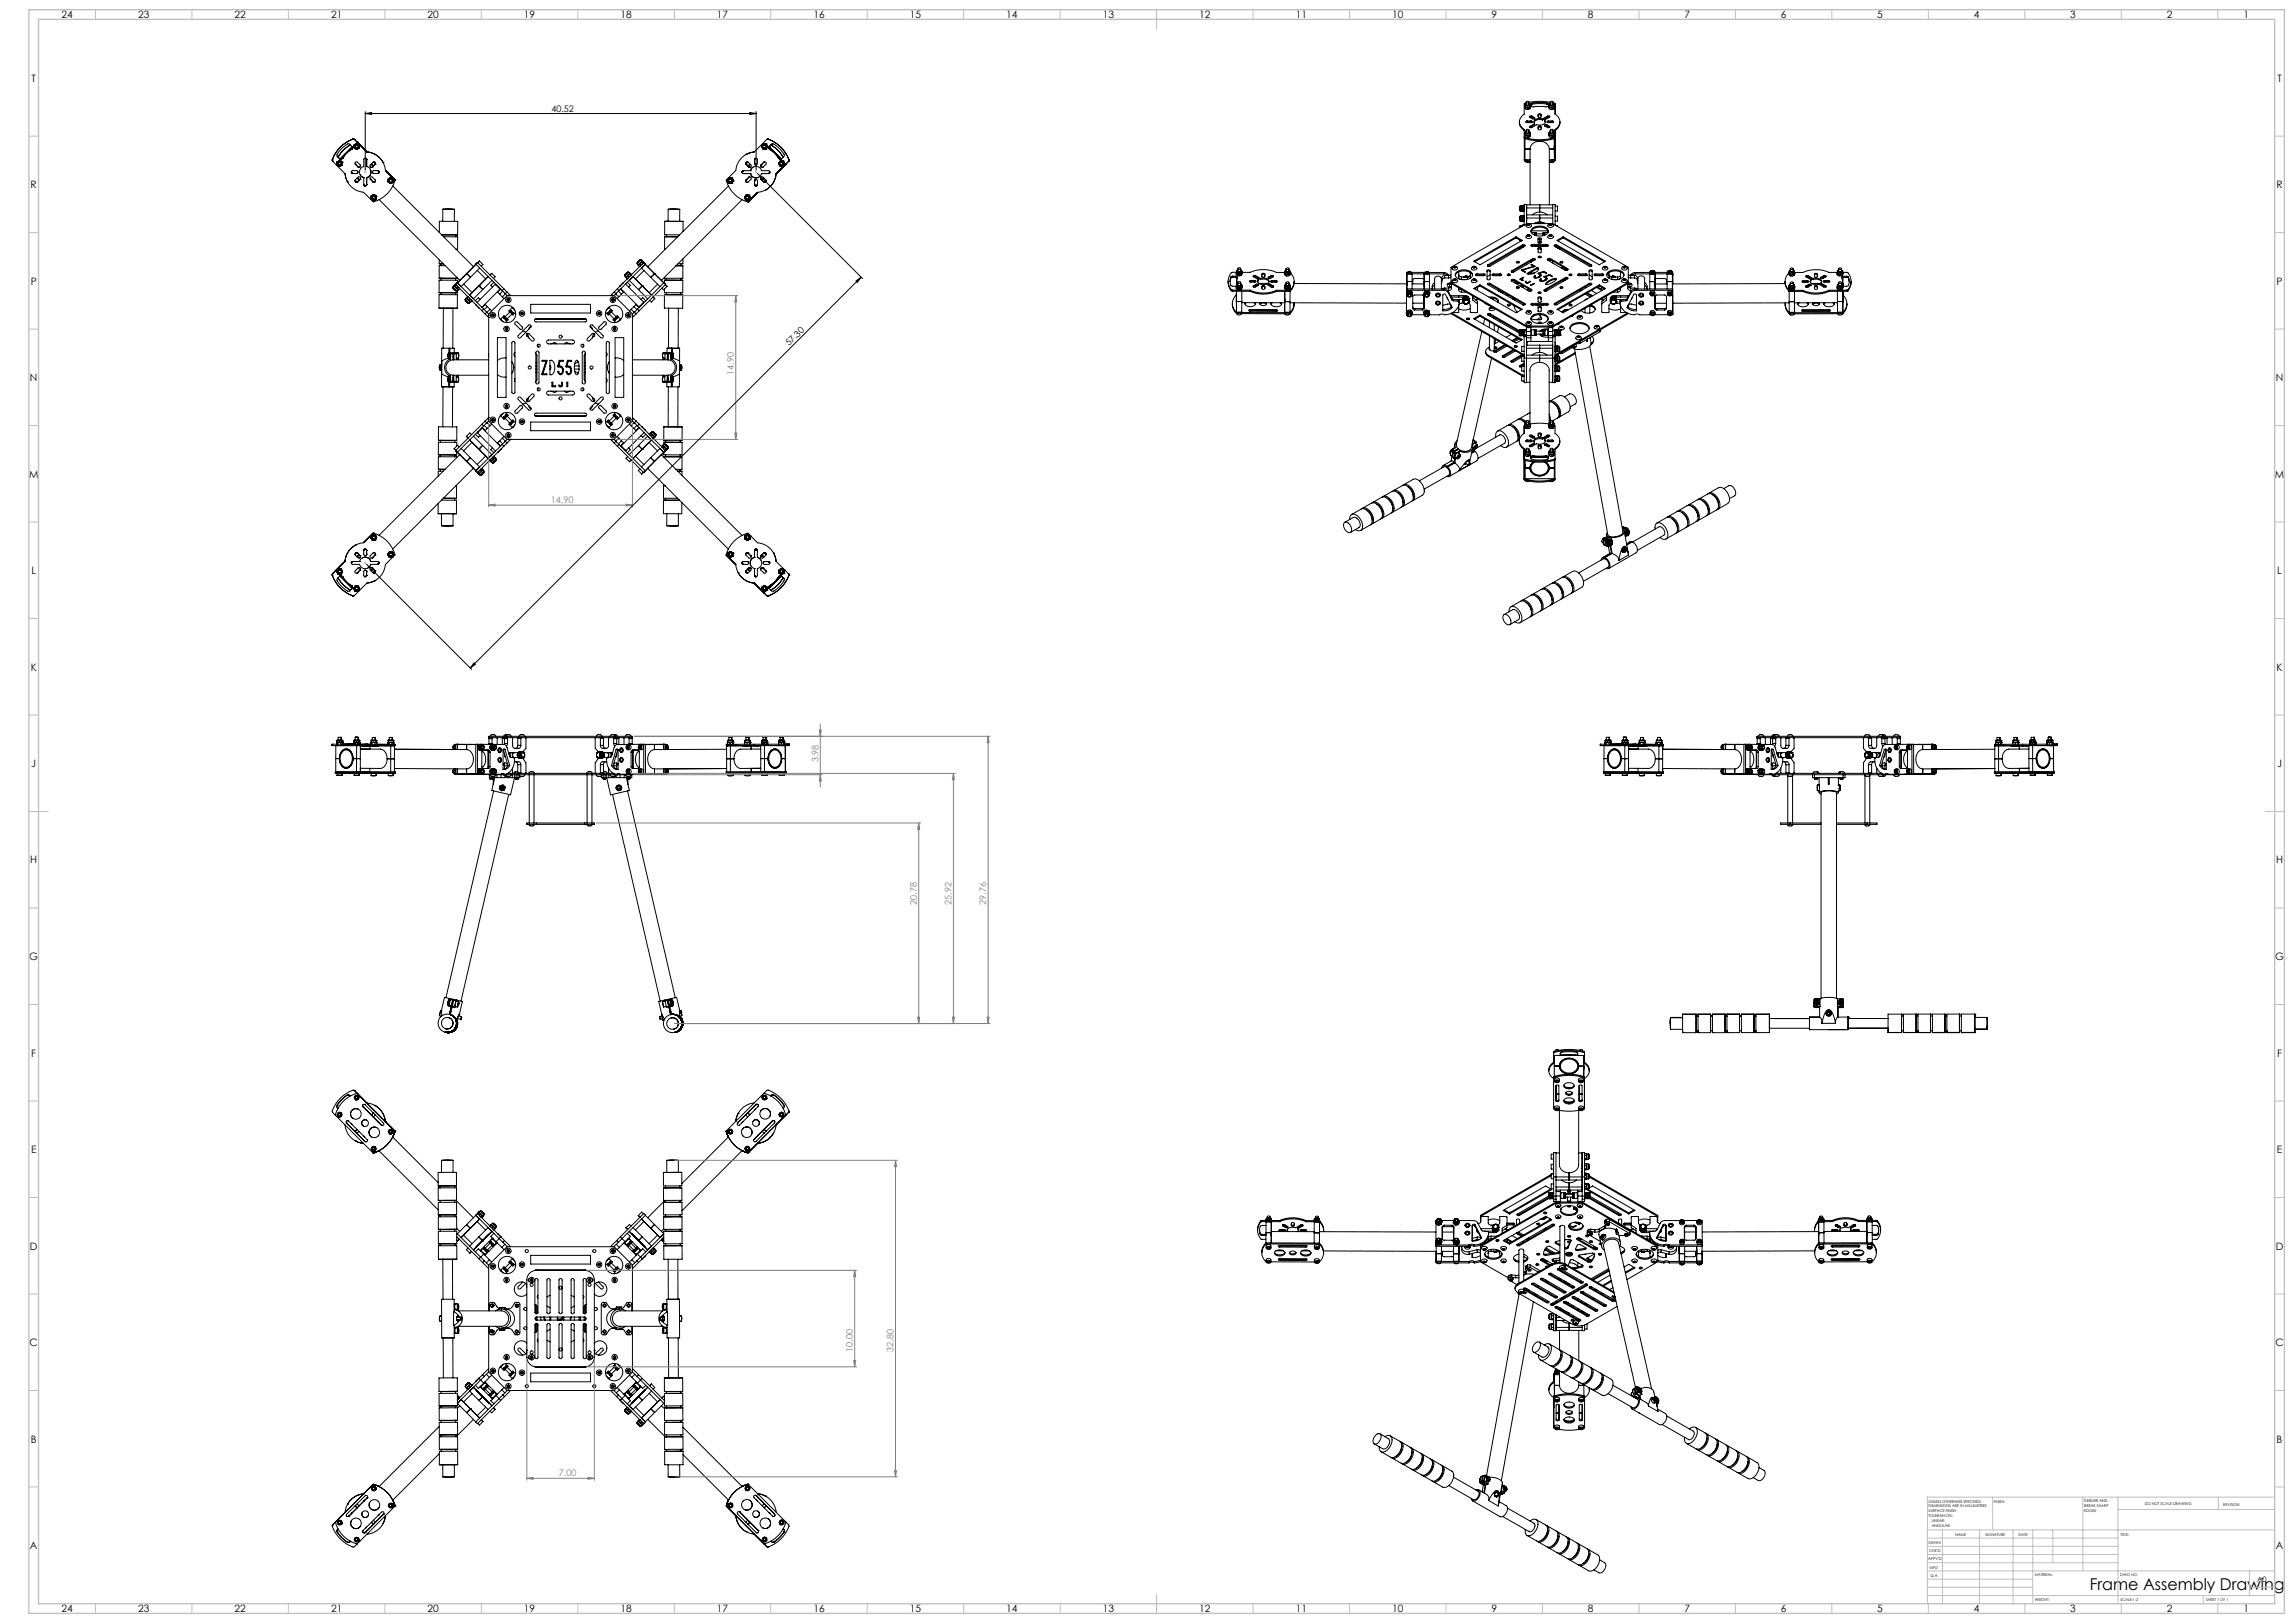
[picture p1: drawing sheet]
<svg xmlns="http://www.w3.org/2000/svg" width="1189mm" height="841mm" viewBox="0 0 1189 841" stroke-linecap="round" stroke-linejoin="round" font-family="sans-serif">
<defs><g id="words">
<text font-size="8.5" x="1083" y="824">Frame Assembly Drawing</text>
<g font-size="5.3">
<text x="32" y="10">24</text>
<text x="72" y="10">23</text>
<text x="122" y="10">22</text>
<text x="172" y="10">21</text>
<text x="222" y="10">20</text>
<text x="272" y="10">19</text>
<text x="322" y="10">18</text>
<text x="372" y="10">17</text>
<text x="422" y="10">16</text>
<text x="472" y="10">15</text>
<text x="522" y="10">14</text>
<text x="572" y="10">13</text>
<text x="622" y="10">12</text>
<text x="672" y="10">11</text>
<text x="722" y="10">10</text>
<text x="773" y="10">9</text>
<text x="823" y="10">8</text>
<text x="873" y="10">7</text>
<text x="923" y="10">6</text>
<text x="973" y="10">5</text>
<text x="1023" y="10">4</text>
<text x="1073" y="10">3</text>
<text x="1123" y="10">2</text>
<text x="1163" y="10">1</text>
<text x="16" y="42">T</text>
<text x="1180" y="42">T</text>
<text x="16" y="98">R</text>
<text x="1180" y="98">R</text>
<text x="16" y="148">P</text>
<text x="1180" y="148">P</text>
<text x="16" y="198">N</text>
<text x="1180" y="198">N</text>
<text x="15" y="248">M</text>
<text x="1179" y="248">M</text>
<text x="16" y="298">L</text>
<text x="1180" y="298">L</text>
<text x="16" y="348">K</text>
<text x="1180" y="348">K</text>
<text x="16" y="397">J</text>
<text x="1180" y="397">J</text>
<text x="16" y="447">H</text>
<text x="1180" y="447">H</text>
<text x="15" y="498">G</text>
<text x="1179" y="498">G</text>
<text x="16" y="548">F</text>
<text x="1180" y="548">F</text>
<text x="16" y="598">E</text>
<text x="1180" y="598">E</text>
<text x="16" y="648">D</text>
<text x="1180" y="648">D</text>
<text x="15" y="698">C</text>
<text x="1179" y="698">C</text>
<text x="16" y="748">B</text>
<text x="1180" y="748">B</text>
<text x="16" y="803">A</text>
<text x="1180" y="803">A</text>
<text x="32" y="836">24</text>
<text x="72" y="836">23</text>
<text x="122" y="836">22</text>
<text x="172" y="836">21</text>
<text x="222" y="836">20</text>
<text x="272" y="836">19</text>
<text x="322" y="836">18</text>
<text x="372" y="836">17</text>
<text x="422" y="836">16</text>
<text x="472" y="836">15</text>
<text x="522" y="836">14</text>
<text x="572" y="836">13</text>
<text x="622" y="836">12</text>
<text x="672" y="836">11</text>
<text x="722" y="836">10</text>
<text x="773" y="836">9</text>
<text x="823" y="836">8</text>
<text x="873" y="836">7</text>
<text x="923" y="836">6</text>
<text x="973" y="836">5</text>
<text x="1023" y="836">4</text>
<text x="1073" y="836">3</text>
<text x="1123" y="836">2</text>
<text x="1163" y="836">1</text>
</g>
<g font-size="4.7">
<text x="286" y="58">40.52</text>
<text x="409" y="180" transform="rotate(-45 409 180)">57.30</text>
</g>
<g font-size="4.7" fill="#808080">
<text x="380" y="194" transform="rotate(-90 380 194)">14.90</text>
<text x="286" y="261">14.90</text>
<text x="424" y="395" transform="rotate(-90 424 395)">3.98</text>
<text x="475" y="469" transform="rotate(-90 475 469)">20.78</text>
<text x="493" y="469" transform="rotate(-90 493 469)">25.92</text>
<text x="511" y="469" transform="rotate(-90 511 469)">29.76</text>
<text x="442" y="701" transform="rotate(-90 442 701)">10.00</text>
<text x="463" y="701" transform="rotate(-90 463 701)">32.80</text>
<text x="290" y="765">7.00</text>
</g>
<text font-size="3.9" x="1170" y="820">A0</text>
<g font-size="2">
<text x="1000" y="779">UNLESS OTHERWISE SPECIFIED:</text>
<text x="1033" y="779">FINISH:</text>
<text x="1080" y="778">DEBURR AND</text>
<text x="1112" y="780">DO NOT SCALE DRAWING</text>
<text x="1000" y="781">DIMENSIONS ARE IN MILLIMETERS</text>
<text x="1000" y="784">SURFACE FINISH:</text>
<text x="1080" y="781">BREAK SHARP</text>
<text x="1080" y="783">EDGES</text>
<text x="1152" y="780">REVISION</text>
<text x="1000" y="786">TOLERANCES:</text>
<text x="1001" y="789">LINEAR:</text>
<text x="1001" y="791">ANGULAR:</text>
<text x="1013" y="796">NAME</text>
<text x="1029" y="796">SIGNATURE</text>
<text x="1046" y="796">DATE</text>
<text x="1099" y="796">TITLE:</text>
<text x="1000" y="800">DRAWN</text>
<text x="999" y="808">APPV'D</text>
<text x="1000" y="804">CHK'D</text>
<text x="1000" y="813">MFG</text>
<text x="1001" y="817">Q.A</text>
<text x="1055" y="817">MATERIAL:</text>
<text x="1099" y="817">DWG NO.</text>
<text x="1055" y="830">WEIGHT:</text>
<text x="1099" y="830">SCALE:1:2</text>
<text x="1143" y="830">SHEET 1 OF 1</text>
</g>
</g></defs>
<g fill="none" stroke="#000" stroke-width=".52">
<path d="M189 59l4-1v1zM189 58v30M189 59h203M389 58l3 1h-3zM392 58v30M790 55h.1M790 55l1 1M790 54l1-1-1 1v5a4 4 0 0 0-2 4 4 4 0 0 0 2 4v16l3 1M791 56h.1M791 56l1 1M791 53v1h1l1-1h5h6v1h1v-1M791 54a.9 .9 0 0 0 1 1 .9 .9 0 0 0 1-1"/>
<path d="M791 56h1M792 56v1M793 53v1M793 56h-2M793 56h-1M793 54a1.6 1.6 0 0 1-3 0v1M793 55v1M793 55h.1M793 54v1M793 55v1l-1 1M794 53v1v1h8l1-1-1-1M794 53h8"/>
<path d="M794 54h.1M794 53v1M797 59h2v2h-2zM799 60l-1-1-1 1M802 54h1M802 54h-8M802 53v1M803 55h.1M803 54v2M803 54a1.6 1.6 0 0 0 3 0M803 55l1 1M803 55v1"/>
<path d="M803 56h1M803 56l2 1M803 56h.1M804 53l-1 1M804 54h-1a.9 .9 0 0 0 1 1 .9 .9 0 0 0 1-1M804 56h1M805 56v1M805 56h-1M805 56h.1M806 54l-1-1 1 1v5a4 4 0 0 1 3 4 4 4 0 0 1-3 4v16l-3 1M806 55l-1 1M806 55h.1"/>
<path d="M806 54v1M806 55v1l-1 1M182 75l-4 3-3 3M182 77l1-1-2-1a9 9 0 0 0-6 6M182 77l-4 5M182 77h.1M183 76l-1 1M183 76l-7 6M183 72a18 18 0 0 0-11 11M183 72h1M183 72h.1M183 77h.1"/>
<path d="M184 76v1M184 76l-1 1M184 75h.1M184 75v1M184 77h.1M184 72h.1M184 72l6 7M184 76h.1M184 75h2M185 74h.1M185 74l-1 1M185 74l1 1"/>
<path d="M186 76h.1M186 76a.8 .8 0 0 0-1-1 .8 .8 0 0 0-1 1M186 75h.1M186 75a1.6 1.6 0 0 1-1 2 1.6 1.6 0 0 1-2 0M190 79a10 10 0 0 1 10 9l4 5M190 79h.1M190 79l4 1 3 2 2 2M387 80h.1M391 79a11 11 0 0 0-10 9l-4 5a14 14 0 0 0 11 11M391 79l-4 1M396 75h.1M396 74v1"/>
<path d="M396 74h.1M396 74a1.6 1.6 0 0 0-1 3 1.6 1.6 0 0 0 2 0M396 75a.7 .7 0 0 1 1 1 .7 .7 0 0 1 0 1M396 75h1M397 77h.1M397 75h.1M397 75l1 1M397 75v2M398 72h.1M398 76h.1M398 76l-1 1M398 72a18 18 0 0 1 11 11"/>
<path d="M398 72l-7 7M399 76l6 6M399 76v1M399 76h.1M399 77l3 2 2 3M399 77h.1M400 75l3 3 3 3M400 75a9 9 0 0 1 6 6l-1 1h-1M400 75h.1M400 75l-1 1M788 63v2l2 3M790 71h.1"/>
<path d="M790 71v1M790 69v1M790 69l1 2M790 71a27 27 0 0 0 16 0M790 70h.1M790 72v11h3M790 77h3M790 69h.1M790 70h1M791 70h.1M791 71h1M791 70v1"/>
<path d="M791 68l-1 1M791 67v2h1l1-2M791 68a.9 .9 0 0 0 1 1 .9 .9 0 0 0 1-1M791 70h1M792 63h-1h3M792 63h-1M792 63h2M792 63h.1M792 70v1M793 68v1M793 70h-2M793 70h-1"/>
<path d="M793 65v1M793 77a5 5 0 0 1 5-4 5 5 0 0 1 5 4M793 63v1M793 77v29M793 69v1M793 69a1.6 1.6 0 0 1-3 0M793 70h.1M793 70v1h-1M794 63h.1M794 63h-2M794 61h-1M794 60l-1 1 2 1 1-1h-1"/>
<path d="M794 60v1M794 60l1 1M794 61l1 1M795 61v1M795 62h.1M795 64v1l-2 1M795 64l-2 1M797 66h2v1h-2zM799 66h-1h-1M800 62a3 3 0 0 0-5 2M800 62a4 4 0 0 0-5 1M800 62h.1"/>
<path d="M801 62a1.9 1.9 0 0 1-1 2 1.9 1.9 0 0 1-2 1h-1l-4 1v-1M801 62v1M801 65l2 1v-1M802 65a.7 .7 0 0 0-1-1 .6 .6 0 0 0 0 1M802 65h-1M802 65h1M802 65h.1M802 65l1 1M802 60h1v1M802 61h1M802 60v1M802 60l-2 2"/>
<path d="M802 61l-2 1M803 63h-1h3M803 63h-1M803 63h.1M803 63h2M803 69v1M803 69v2M803 69h.1M803 70h1M803 70h.1M803 63v1M803 66h.1"/>
<path d="M803 77v29M803 77h3M803 71h2M803 70v1M803 61l-2 1M803 65v1M804 68l-1 1M804 67v2h1v-2M804 68h-1a.9 .9 0 0 0 1 1 .9 .9 0 0 0 1-1M804 70h1M805 63h.1M805 70v1"/>
<path d="M805 68l1 1M805 70h-1M805 70h.1M806 69l-1 1M806 69v1M806 69a1.6 1.6 0 0 1-3 0M806 69h.1M806 71v6M806 76v7M806 77v6M806 70h-1M806 70v1h-1"/>
<path d="M806 71h.1M806 71v1a21 21 0 0 1-16 0M809 63l-1 2-2 3M172 83l7 7M172 83h.1M175 85h.1M175 81h.1M175 84h.1M175 84v1M175 81l1 1M175 84h2M176 82h.1"/>
<path d="M176 83h.1M176 83l-1 1M176 83l1 1M177 84h.1M177 84a.7 .7 0 0 0-1 0 .7 .7 0 0 0-1 1M177 84a1.6 1.6 0 0 1 0 2 1.6 1.6 0 0 1-2-1M178 82h-2M178 82h.1M179 90a11 11 0 0 0 9 10l5 4a14 14 0 0 0 11-11M179 90l1 4M180 94h.1M182 89l1 1"/>
<path d="M182 90h1M183 90a.7 .7 0 0 1-1-1 .7 .7 0 0 1 1-1h2a.7 .7 0 0 1 1 1 .7 .7 0 0 1-1 1M183 90h.1M183 90h2M184 94h1M184 85h.1M184 93l1 1M184 85a.7 .7 0 0 1 0-1 .7 .7 0 0 1 1 0l2 1a1 1 0 0 1 0 2 .7 .7 0 0 1-1 0M184 85l2 2M185 90h.1M185 92l1 1M185 94h.1"/>
<path d="M185 89v1M186 87h.1M187 93a.7 .7 0 0 0 0-1 .7 .7 0 0 0-1 0l-2 1a.7 .7 0 0 0 0 1 .7 .7 0 0 0 1 0M187 93h.1M187 93l-2 1M187 91l2 1M187 86a.7 .7 0 0 1 0 1 .7 .7 0 0 1-1 0M187 92v1M189 92v4a.7 .7 0 0 0 1 0M189 92h.1M189 96h.1M189 95v1"/>
<path d="M189 82l1 1M190 82h.1M190 82v1M190 83a.7 .7 0 0 0-1-1 .7 .7 0 0 0 0 1v3a3 3 0 0 0-3 3 3 3 0 0 0 3 3M190 86a3 3 0 0 1 2 3 3 3 0 0 1-2 3M190 83h.1M190 86h.1M190 92h.1M190 96h.1M190 96h-1M190 83v3M190 92v4"/>
<path d="M192 86l1 1M192 93h.1M192 93a.7 .7 0 0 1 0-1 .7 .7 0 0 1 1 0l1 1a.7 .7 0 0 1 0 1 .7 .7 0 0 1-1 0M192 88v3l-2 1M192 93l1 1M192 85l1 1M193 85l1 1M193 87h.1M193 90h1M193 94h.1M194 84l1 1M194 90a.7 .7 0 0 1-1-1 .7 .7 0 0 1 1-1h2a.7 .7 0 0 1 1 1 .7 .7 0 0 1-1 1"/>
<path d="M194 90h.1M194 90h2M194 85a.7 .7 0 0 0 0-1 .7 .7 0 0 0-1 0l-1 1a1 1 0 0 0 0 2 .7 .7 0 0 0 1 0M194 85h.1M194 85l-1 2M195 84l-1 1M195 93a.8 .8 0 0 1-1 1 .8 .8 0 0 1-1 0M196 88l1 1M196 90h.1M196 89v1M199 84h.1M200 88l5 5"/>
<path d="M201 94h.1M201 93v1M201 93h.1M202 92l-1 1M202 92h1M203 92h.1M203 92h-1M203 93h.1M203 93a.8 .8 0 0 0-1 0 .8 .8 0 0 0 0 1M203 92l1 1M204 96l41 42M204 93h.1"/>
<path d="M204 93a1.6 1.6 0 0 1-1 2 1.6 1.6 0 0 1-2-1M204 93h1M205 93h.1M205 93v1M377 93h-1M378 96l-42 42M378 92h.1M378 92h1M378 92a1.6 1.6 0 0 0-1 2 1.6 1.6 0 0 0 2 1M378 93h.1M378 93a.7 .7 0 0 1 1 0 .7 .7 0 0 1 0 1M379 92h-1"/>
<path d="M379 92l1 1M379 92h.1M379 94h.1M379 95h.1M380 94l-1 1M380 93v1M380 94h.1M385 89v1M385 88v1M385 90h.1M385 90h4M386 88l-1 1"/>
<path d="M387 85a.7 .7 0 0 1 0-1 .7 .7 0 0 1 1 0l1 1a1 1 0 0 1 0 2 .7 .7 0 0 1-1 0M387 85h.1M387 93h.1M387 93a.8 .8 0 0 0 0 1 .8 .8 0 0 0 1 0M387 85l1 2M387 84v1M388 84l-1 1M388 92a.7 .7 0 0 1 1 0 .7 .7 0 0 1 0 1l-1 1a.7 .7 0 0 1-1 0 .7 .7 0 0 1 0-1M388 87h.1M388 87h1M388 92h.1M388 92l-1 1"/>
<path d="M389 85l-1 1M389 88a3 3 0 0 1 3-2 3 3 0 0 1 3 2h3a.7 .7 0 0 1 1 1 .7 .7 0 0 1-1 1M389 88h-4a.7 .7 0 0 0 0 1 .7 .7 0 0 0 0 1M389 90a3 3 0 0 0 3 2 3 3 0 0 0 3-2h3M389 88h.1M389 90h.1M389 90l1 2h2h1M390 87l-1 1M391 94a.7 .7 0 0 1 1-1 .7 .7 0 0 1 1 1v2M391 96a.7 .7 0 0 0 1 0 .7 .7 0 0 0 1 0M391 83a.7 .7 0 0 1 1-1 .7 .7 0 0 1 1 1v2a.7 .7 0 0 1-1 0 .7 .7 0 0 1-1 0M391 83h.1"/>
<path d="M391 85h.1M391 85h1M391 94h.1M391 96h.1M391 96h1M391 83v2M391 94v2M391 82v1M391 93v1M392 82l-1 1M393 96h-1M393 90l54 54"/>
<path d="M393 100l-5 5M394 93a.7 .7 0 0 1 0-1 1 1 0 0 1 2 0l1 1a.7 .7 0 0 1 0 1 .7 .7 0 0 1-1 0M394 85h.1M394 85a.7 .7 0 0 0 0 1 .7 .7 0 0 0 1 1M394 93h.1M394 93l2 1M395 92l-1 1M396 84a.7 .7 0 0 1 1 0 .7 .7 0 0 1 0 1l-1 2a1 1 0 0 1-2 0 1 1 0 0 1 0-2M396 84h.1M396 94h.1M396 94h1M396 84l-2 1"/>
<path d="M396 92l-1 1M397 98h.1M397 93l-1 1M398 90h.1M399 90h-1M399 89l-1 1M399 89v1M402 90a11 11 0 0 1-9 10l-5 4M402 90h.1M402 90l-2 6-3 2M404 82h.1M404 82h1"/>
<path d="M404 84h.1M404 83h1M404 83h.1M404 83a1.6 1.6 0 0 0 0 2 1.6 1.6 0 0 0 2 1M405 84h.1M405 84a.8 .8 0 0 1 1 0 .8 .8 0 0 1-1 1M405 83l-1 1M405 83l1 1M405 83h1M405 85h.1M406 86h.1M406 83v1"/>
<path d="M406 83h.1M406 84v2M406 84l1 1M407 85h.1M407 85l-1 1M409 84h.1M409 84l-7 6M409 83v1M409 83h.1M790 83h3M791 83v1h2M803 83h3"/>
<path d="M806 83l-1 1h-2M806 83h-3M192 103h.1M192 102l1 1M192 102v1M192 102h.1M193 103h.1M193 101l-1 1M193 101h2M193 104l1 1M194 101h.1M194 101h-1"/>
<path d="M194 101h1M194 102h.1M194 102a.7 .7 0 0 0-1 0 .7 .7 0 0 0 0 1M195 101v1M195 102h.1M195 102a1.6 1.6 0 0 1-1 2 1.6 1.6 0 0 1-2-1M197 103l41 42M230 108h6M230 108l-1 7M230 108h.1M236 108l-1 7M345 115h1"/>
<path d="M345 115h9h-2M345 115l-1 7h8M346 115h6M346 108h6M346 108v7M352 108v7M354 115v5M385 103l-42 42-4-3M387 101h1M387 101a1.6 1.6 0 0 0-1 2 1.6 1.6 0 0 0 2 1M387 101h.1M387 102h.1"/>
<path d="M387 102a.8 .8 0 0 1 1 0 .8 .8 0 0 1 0 1M388 101h-1M388 101l1 1M388 101h.1M388 105h.1M388 104h.1M389 103l-1 1M389 102v1M389 103h.1M788 107v2M788 117v1M788 113v1"/>
<path d="M788 112v3M788 109h1M788 107h1M788 117h1M788 115h1M788 112h1M789 108v1M789 107h.1M789 107v1M789 109h.1M789 107l1-1v1M789 109v1"/>
<path d="M789 117h.1M789 114v1M789 112h.1M789 112v1M789 113v1M789 115h.1M789 110h.1M789 114h.1M789 112h1M789 109h1M789 107h1M789 110h1"/>
<path d="M789 115h1M789 114h1M790 107v2M790 109v1M790 114v1M790 112v2M790 117h.1M790 107h.1M790 112h.1M790 115h.1M791 116v-10h-1v11h-1M791 109h.1"/>
<path d="M791 107h.1M791 114h.1M791 113h.1M791 116a1.3 1.3 0 0 1 2 0 1.3 1.3 0 0 1 0 2 1.3 1.3 0 0 1-2 0zM791 106h14M791 108h14M791 113h14M791 111h14M792 116h1l-1 1zM792 116v1M792 117h.1M792 117h1"/>
<path d="M792 116h.1M792 116l1 1M793 117h.1M793 117h-1M794 120h.1M794 120h8M794 119a6 6 0 0 1 8 1 5 5 0 0 1-8 0zM795 116l3-1 3 1a6 6 0 0 0-6 0zM796 116h4M798 110l-4 1M798 110l4 1M798 106v4"/>
<path d="M798 111v4M802 120h.1M803 116a1.3 1.3 0 0 1 2 0 1.3 1.3 0 0 1 0 2 1.3 1.3 0 0 1-2 0zM803 116l1 1M804 117h-1M804 117h.1M804 116v1M804 116h-1M804 116h.1M805 116v-10h1v11M806 107h1v2h-1M806 112h1v3h-1"/>
<path d="M807 117h.1M228 137h2zM228 135v2M228 120v-5h9v7M229 137v1M230 123h7v6h-1M231 138h-3v6M236 122h-7h8M236 122h1M236 122v1M245 138l-3 4M247 137l-5 5"/>
<path d="M247 136v1l13 14M247 136h.1M247 136l-2 2M247 136l14 14M248 136l1-1 1 2-1 1M249 139l-5 5M330 137h1M331 137v1M331 137h.1M331 138h1M331 135l-1 1M331 135h1"/>
<path d="M331 135h.1M332 137h-1M332 137h.1M332 138h.1M332 135l-2 2M332 135h.1M332 136l-1 1M332 136v1M332 137l-1 1M332 135h1M333 139l4 5M333 136h-1"/>
<path d="M333 136h.1M333 135l-1 1M333 135v1M333 135l1 1M333 135h.1M333 138v1M333 136l-1 1M334 136h-1M334 136h.1M334 136l2 2M334 136l-14 14M334 136l1 1"/>
<path d="M334 137h.1M335 137l-14 14M335 137l4 5M335 137h.1M336 138l3 4M344 123l1 6M344 123h2M344 123h7h-5M346 122v1M350 138h4zM353 137v1M354 134v3h-3"/>
<path d="M354 138v6h-10M642 139v1v1l1-1v-1M642 139h1l-1 1zM667 140l-1 1M667 139v1v1l1-1v-1M667 140h-1a.9 .9 0 0 0 1 1 .9 .9 0 0 0 1-1M667 139h1l-1 1zM668 140l1 1M754 139h.1M754 138v1M754 138h.1M763 139a1.2 1.2 0 0 1 2-1 1.2 1.2 0 0 1-1 2h-1z"/>
<path d="M764 138l1 1h-1zM764 139h.1M764 135l22-12 3 2-22 12zM764 138v1M764 138l1 1h-1M771 137v1M771 138h.1M786 123l2 2M786 123h.1M786 123l-22 13M786 136h1h-1zM786 136h1"/>
<path d="M788 129h.1M788 124v1M788 128h.1M788 128v1M788 125h.1M788 128h1M789 140l2 1M789 140h.1M789 128l-1 1M789 128h-1M789 127h1M789 127h2l-19 11h-1v-1"/>
<path d="M789 127l1 1M789 127l-18 10M789 127h.1M789 127l-18 11M790 127l-1 1M790 127l-2 1M791 122a1.3 1.3 0 0 1 2 0 1.3 1.3 0 0 1 0 2 1.3 1.3 0 0 1-2-1zM791 136v1M792 122h1h-1zM792 122h.1M792 122h1M793 122h.1"/>
<path d="M793 135v1M794 120a5 5 0 0 1 8 0M794 135v1M794 120h1v2M794 120v1M794 127h.1M794 137l1 1M794 137h.1M794 137l2 1M794 127h8M794 134h2v1M794 135h2"/>
<path d="M794 134v1M794 134l-11 6M794 135l-11 6M795 138l-6 2M795 138h.1M795 121h1M795 127v1M796 138l-7 2M796 138h.1M796 135l-11 6h-2v-1M796 122v-2v2M796 127v1"/>
<path d="M796 121h4M797 139h.1M797 139l-6 3h1M797 139l-5 3M797 139a5 5 0 0 1-5 3M797 139v1M797 129h1h1M797 124h1h1M797 129h2M797 125h2M797 123h2v3h-2zM797 128h2v3h-2z"/>
<path d="M797 133h2zM798 124v1M800 127v1M800 122v-2v2M800 121h1M801 127v1M802 127h.1M802 120h-1v2M802 135h.1M802 120v1M803 134v1h1M803 122a1.3 1.3 0 0 1 2 0 1.3 1.3 0 0 1 0 1 1.3 1.3 0 0 1-2 0h-1z"/>
<path d="M803 122h1h-1zM803 122h.1M803 122h1M804 122h-1M804 122h.1M804 134h-2l9 6h1v-1M804 135h-2M804 134v1M804 134l8 5M804 135l8 5M805 135v1M806 128h.1"/>
<path d="M806 128h1M806 127v1M806 128h2M807 128h1M807 127h-2l19 11h1v-1M807 127l-1 1M807 127l18 10M807 127h.1M807 127l18 11M807 128h1v1M807 125l3-2 22 12-3 2zM807 128l1 1"/>
<path d="M808 129h.1M809 136h1M810 138l2 2M810 123h.1M810 138v1M810 123l22 13M810 123l-2 2M810 138l-1 1M810 139l2 1M810 139h.1M812 139v1M824 140h1v5h-1z"/>
<path d="M825 137v1M825 138h.1M831 138a1.2 1.2 0 0 1 2 0 1.2 1.2 0 0 1 0 2 1.2 1.2 0 0 1-2 0v-1zM832 139h.1M832 138v1M832 138h.1M841 138a1.2 1.2 0 0 1 2 0 1.2 1.2 0 0 1 0 2 1.2 1.2 0 0 1-2 0v-1zM842 139h.1M842 138h.1M842 138v1M928 140l-1 1M928 139v2h1v-1v-1"/>
<path d="M928 140a.9 .9 0 0 0 1 1 .9 .9 0 0 0 0-1M928 139h1l-1 1zM929 140l1 1M953 140l-1 1M953 140a.9 .9 0 0 0 1 1 .9 .9 0 0 0 0-1l1 1M953 139v1l1 1v-2M953 139h1v1zM228 160v-7h2h7v7M229 152h7M229 152h-1h9M229 152v1M229 144h-1h9h-1"/>
<path d="M229 144h7M229 144v1M230 160h5M230 160h-2h9M230 160v20M235 160h2M235 149h.1M235 160v20M235 149l2 2M235 149l1 2M235 148h.1M235 148v1"/>
<path d="M235 148l1 1M235 148h1M236 148v1M236 147h.1M236 147l-1 1M236 152h1M236 152v1M236 144v1M236 147l14 14M236 149l1 1M236 149h1M236 147v1"/>
<path d="M236 148l1 1M236 148h.1M237 149v1M237 146h.1M237 146l14 14M237 150v2M237 144h.1M237 150h1M237 150h.1M237 150v1M237 149l1 1M237 149h.1"/>
<path d="M238 147h.1M238 149h.1M238 149v1M238 150h.1M238 145l-2 2M239 148h.1M240 147l5 5 3-4M241 155v1M241 155h.1M241 156h.1M241 155l2 2M241 156l1 1"/>
<path d="M241 156l2 1M242 154h.1M242 155h.1M242 154v1M242 155h1M242 142l-5 5v-2h-9v7M242 142l-4 3M242 142h.1M242 142l2 2M242 154h1M242 154l-1 1M243 155v1"/>
<path d="M243 154h.1M243 154l1 1M243 154l-1 1M243 156h.1M243 156l1 1M244 157h-1M244 157h.1M244 155l1 1M244 155l-1 1M244 144l-5 4M244 153h.1M245 156h.1"/>
<path d="M245 156l-1 1M245 154h.1M247 158l1 2M247 157l10-10 2 3-9 9M247 140l5 5M248 148h.1M248 148l-5 5M248 148l2 2M248 160h.1M249 155l-1-1-2 2M250 150l-5 5M251 158h.1"/>
<path d="M251 158l2 1M251 158l-1 1M252 145l-4 3M253 159l-2 1M253 159l1 1M253 143l-1 2M253 143l-5 5M255 142l-1 1M255 142h.1M255 142l2 1-1 1M255 145l-5 5M256 146l-2 2 1 1"/>
<path d="M257 148h.1M258 151h.1M258 151l1 1M259 152l1 2M259 149h.1M260 150l-2 1M260 151l2 1M260 154l1 1M261 151l-2 1M261 150l2 1M261 150l-1 1M262 152l1 1"/>
<path d="M262 152l-2 2M263 151l-1 1M263 151l1 2M263 153h55l10 10v55M263 153l-10 10v55M263 155h1v1l-1-1zM264 153h1M264 153h.1M265 153h.1M266 159v1M275 158h31v4h-31zM315 159v1"/>
<path d="M316 153h.1M317 153h-1M317 153h1M317 155h1v1h-1zM318 151l-1 2M318 151l1 1M319 152l-1 1M319 152l2 2M320 150l-2 1M320 150l1 1M321 151l1 1M321 154l-1 1"/>
<path d="M321 151l-2 1M321 148h.1M322 150l1 1M322 150l9 9M322 152l-1 2M323 147l-2 1M323 147h.1M323 151l-1 1M323 151h.1M324 143v1M324 147l10 10-3 2M324 144h.1"/>
<path d="M324 144h1M325 143l-1 1M325 141l-1 1M325 141h.1M325 146l2 2-1 1M325 144h.1M325 143h.1M325 143l1 1M325 141l-1 2M325 141h1M326 142l-1 1M326 144h-1"/>
<path d="M326 141l-2 2M326 141v1M326 141h.1M326 145l5 5M326 142h.1M326 142l1 1M327 142h.1M327 145h.1M327 142h-1M327 143l-1 1M327 142v1M328 144h.1"/>
<path d="M328 143l5 5M329 159l-2 1M329 159l1 1M330 158l-1 1M330 158l1 1M330 158h.1M331 150l5 5M331 159h.1M332 159h.1M332 155l1-1 2 2M333 148h.1M333 148l3 4"/>
<path d="M333 148l5 5M333 148l-2 2M333 157h.1M334 140l-5 5 4 3M336 152l2 1M337 144l5 4M338 154l1 1M339 142h.1M339 142l-2 2M339 142l6 5M339 155l-1 2-1-1M339 155h.1"/>
<path d="M341 147l-5 5M344 153v7h6h4v-7M344 153h1M344 153h10h-1M344 145h1M344 145h10h-1M344 145v2M345 148h1M345 153h8M345 152v1M345 145h8M345 144v1"/>
<path d="M346 148l-2 2-1-1M346 148h.1M347 160l-1 20M352 160v20M353 152v1M353 144v1M354 145v7h-10v-2M444 146l2-2-2 2zM446 144l-202 202M637 146v3l1 2M638 144v4h3M638 144v2"/>
<path d="M638 144h.1M638 150h1M638 151h1M638 150v1M639 157v3l2 3M639 150v1M639 150h9M639 151h9M639 143l-1 1M639 144h-1M639 143h1M639 143v1"/>
<path d="M639 144h1M640 143l1 1v3v-1M640 144h1M640 143v1M641 142v-1h-2a4 4 0 0 0-2 5v2l1 2M641 149h.1M641 149l1 1M641 142h.1M641 142l1 1M641 151v11M641 153a6 6 0 0 0 0 9M641 151v6z"/>
<path d="M641 147v1zM641 151v5zM641 144v4M641 156h3M641 141v-1a.9 .9 0 0 0 1 1 .9 .9 0 0 0 1-1l1 1M641 148v1M641 141v1M641 141a1.6 1.6 0 0 0 3 0M641 147a.9 .9 0 0 0 1 1 .9 .9 0 0 0 1-1l1 1a1.2 1.2 0 0 1-2 1 1.2 1.2 0 0 1-1-2zM641 149h2M641 149h1M641 142h2"/>
<path d="M641 142h1M642 146v2h1v-2M642 146l1 1h-1zM642 142v1M642 149v1M643 149h-1M643 149h.1M643 142h-1M643 142h.1M643 150h-1M643 143h-1M643 142v1"/>
<path d="M643 149v1M644 149h-1M644 142h-1M644 151v5M644 156v6h-3M644 148v1M644 148h.1M644 141v1M644 141h.1M644 141h4a17 17 0 0 1 14 0h4v1M644 148l-1 2M644 141l-1 2"/>
<path d="M645 157a2.7 2.7 0 0 0 3 2 2.7 2.7 0 0 0 3-2M646 157l-1 1M648 150a17 17 0 0 0 14 0M648 151a17 17 0 0 0 14 0M648 150v1M648 145v1h3l-1-1M648 146h.1M648 145h2M648 145v1M648 146h2M650 143l2 2M650 148v1"/>
<path d="M650 149h.1M650 157l1 1M650 146h1M650 145v1M651 143h-1M651 143l2 1M651 143l2 2M651 143h.1M651 147h1v1M651 148h1M651 147l-1 1M651 147v1"/>
<path d="M651 148l-1 1M652 148l-2 1h-1l1-1M652 145a1.9 1.9 0 0 0 1 2 1.9 1.9 0 0 0 2 1l1-1 3 2h1v-1M652 145v1M652 147h5M653 158a2.3 2.3 0 0 1 3 0M653 157a1.5 1.5 0 0 0 2 1 1.5 1.5 0 0 0 1-1M653 144a3 3 0 0 1 5 2l-1 1M653 145a4 4 0 0 1 5 1M653 144v1M654 149l1-1 1 1M654 143l1-1 1 1"/>
<path d="M654 142h1v1h-1zM654 148h1v2h-1zM657 147l3 1M657 147l3 2M657 144h.1M659 143h1M659 143l-2 1M659 143h.1M659 157a2.7 2.7 0 0 0 2 2 2.7 2.7 0 0 0 3-2M659 145v1h3l-1-1M659 146h.1M659 145h2"/>
<path d="M659 145v1M659 146h2M659 157v1M660 143l-2 1h-1M660 148v1M660 149h.1M661 146h1M661 145v1M662 150h6M662 150v1M662 151h6M664 157v1"/>
<path d="M666 149h.1M666 149l1 1M666 142h.1M666 142l1 1M666 155v-4v5h3M666 155v2h-22M666 155v7h3v-6M666 148v1M666 141v1M666 148a1.6 1.6 0 0 0 3 0M666 141a1.6 1.6 0 0 0 3 0M666 149h2"/>
<path d="M666 142h2M666 142h1M667 147l-1 1M667 146v2h1v-2M667 147h-1a.9 .9 0 0 0 1 1 .9 .9 0 0 0 1-1M667 146h1l-1 1zM667 142v1M667 150h.1M668 149l-1 1M668 149h.1M668 142h-1M668 142h.1"/>
<path d="M668 147l1 1M668 150v1M668 150h-1M668 143h-1M668 149v1M668 142v1M669 149h-1M669 142h-1M669 157h60M669 148v1M669 148h.1M669 141v1"/>
<path d="M669 141h.1M669 151v5M669 141a6 6 0 0 1 0 9M669 150h-1M669 151h-1M669 148l-1 2M669 141l-1 2M669 150v1M671 157l-1 2-1 3M671 157l-1 3-1 3M671 146l-1 3-1 2M671 147h58v3v-8h3v8"/>
<path d="M729 152v1M729 153v9M729 141v1h19M729 150h.1M729 150h19M729 141v6M729 150v2v-2M729 141h19M729 153a1.4 1.4 0 0 0 2 1 1.4 1.4 0 0 0 1-1M729 153a1.4 1.4 0 0 1 2-1 1.4 1.4 0 0 1 1 1M729 146h3M729 152h.1"/>
<path d="M729 141h1h2M729 151v1M729 151h.1M730 153v-1l1 1M730 153h.1M730 151l-1 1M730 151h2M730 151h-1M731 151h1M731 150l1 2M731 151h-1M731 150l-2 1"/>
<path d="M731 150v1M731 153h.1M732 151v2M732 151v1M732 147h6v3v-8h3v8M732 152h.1M732 157h6v-4v7M732 159l1 1M733 160v1M733 160h4M737 160v1M738 152v1"/>
<path d="M738 145l-5-1-1 1v2M738 146h3M738 152h.1M738 154l-1-1h-5v7l1 1M738 154v6l-1 1M738 159l-1 1M738 141h2h1M738 151v1M738 151h.1M739 153a.8 .8 0 0 1 1-1 .8 .8 0 0 1 0 1M739 153h.1M739 151l-1 1"/>
<path d="M739 151l2 1M739 151h-1M740 151h-1M740 151h-2M740 151l1 1M740 151h.1M740 153h.1M741 152h.1M741 153a1.4 1.4 0 0 1-1 1 1.4 1.4 0 0 1-2-1M741 153a1.4 1.4 0 0 0-1-1 1.4 1.4 0 0 0-2 1M741 152v1M744 150v-5a1.8 1.8 0 0 1 1-2 1.8 1.8 0 0 1 2 2v5"/>
<path d="M744 146l-2 2v2l2-2M744 157a1.3 1.3 0 0 0 1 1 1.3 1.3 0 0 0 2-1M744 153a1.3 1.3 0 0 1 1-1 1.3 1.3 0 0 1 2 1M744 153h.1M747 153h.1M747 145h.1M748 158h3h1v1M748 153h1l4 6a6 6 0 0 1-5 2zM748 150l3 2M748 150l3 1M748 142l2 1M748 141l3 1"/>
<path d="M748 141v1M748 150h.1M749 149l-1 1M749 143l-2 1v3M749 144h-1l-1 1M749 143h2M749 149h2M749 144h2M749 143v1M749 149v1M750 154v1M750 147h1"/>
<path d="M750 151h1M751 147h.1M751 152l2 3M751 142v1M751 151v1M751 151l2 4M751 143v1M751 149v2M751 147h1M751 149h1M751 147v2M752 153h8l1 1"/>
<path d="M752 143l-1 1M752 147h-1a1 1 0 0 0-1 1 1 1 0 0 0 1 1M752 142l-1 1M752 146l39 23M752 147v3l-1 1M752 148l-1 1M752 153v1h7M752 154h.1M752 159h.1M752 147h.1M752 159l-1 1h-3M753 155v1"/>
<path d="M753 155h.1M753 156h3M753 155h3M754 145h.1M754 155h4M755 141a6 6 0 0 1 8 1 5 5 0 0 1-9 1zM756 156a7 7 0 0 1-9 7h-6M756 155v2M756 155v1M756 149v2h2M756 158v4h-3M756 141v3l2 1"/>
<path d="M756 142l2 2M756 153v1M756 149l2 1M758 151h2M758 144v1M758 150v1M758 150h.1M758 145h2M758 144h3M758 156h.1M758 156v1M758 155h.1"/>
<path d="M758 155v1M758 157h.1M758 157h1M758 154h.1M758 156h1M758 154v2M758 153h1M759 156h-1M759 157h.1M759 156h.1M759 153v3M759 155h.1"/>
<path d="M759 155v1M759 154h-1M759 143h.1M759 157h-2l-1 1M759 154h.1M759 154v2M759 154v1M759 157h1M759 143v1M759 143h1M759 155h1M760 157h.1"/>
<path d="M760 155h.1M760 154h.1M760 143h.1M760 143h-1M760 143v1M760 154v1M760 155h-1M760 154h-1M760 143h1M760 155h1M760 154h1M761 155v1"/>
<path d="M761 154v1M761 154h.1M761 157h.1M761 157h-1M761 143h.1M761 143v2M761 143v1M761 156h.1M761 155h.1M761 154v2M761 156v1M762 141a6 6 0 0 0-8 2"/>
<path d="M762 141l1 2M762 141v3M762 142l-1 2M762 160a7 7 0 0 1-6 0M763 154l3 2v6h-4v-4l-1-1M763 153v2l3 2M764 145h.1M764 149l3-1 22 12-3 2zM766 142l-1 1h5v-1h-1M766 143h-1M766 142h3M766 142v1"/>
<path d="M766 143h3M766 155h-1M766 143h.1M766 149v2M767 148h.1M767 148l21 13M767 148l-3 2M769 143h1M769 142v1M769 157l2 1M771 141l1-1v1M771 140h1v5h-1z"/>
<path d="M771 158h.1M772 154a3 3 0 0 1 4 3M772 147h-1l18 11M772 147h-1M772 147l18 10M772 147h.1M772 147l18 11M772 142l-1 1M773 155h.1M773 160l1-1zM773 160h.1M773 159a1.1 1.1 0 0 0-1 1 1.1 1.1 0 0 0 2 1l1-1"/>
<path d="M773 154a4 4 0 0 1 4 2M773 159v1M773 159h.1M773 160h1M774 154v1M774 159v1M774 142l-1 1h5v-1M774 143h-1M774 142h4M774 142v1M774 143h4M774 155h.1"/>
<path d="M777 151h.1M777 151h1M777 150v1M778 143h.1M778 142v1M778 151h.1M778 151h-1M779 151v1M779 152h.1M781 152v1h1M781 153h.1M781 142h2l-1 1z"/>
<path d="M781 143h2M781 158h2M783 140v1M783 141h.1M784 154v1M785 159l1 3M785 155h-1M785 145h-2l9 6h2v-1M785 145l-2 1M785 145l9 5M785 145h.1M785 145l9 6"/>
<path d="M785 146l1 1h1M786 155l-1 1M786 149h1M788 145h.1M788 145h1M788 148h1v1M789 149h.1M789 158h1M789 144h1l-2 1M789 144l-1 1M789 144h.1M789 145h.1"/>
<path d="M790 157v1h-1M790 157v1M790 158h.1M791 141h.1M791 146h.1M791 146v1M791 150h1M791 146h1M792 146v1M792 150v1M793 146l-2 1M793 146h.1"/>
<path d="M793 146h-1M793 150h-1M793 148h.1M794 150v1M794 151h.1M794 151h-1M794 157v1h8v-1M794 158h.1M794 158h8M794 157h8M794 157v1M795 147l-2 1"/>
<path d="M795 147h.1M795 141l-3 1M795 143h1v1l2-1M795 143a2.2 2.2 0 0 0 4 0M795 143v1M795 143h.1M796 143v1M796 143h-1M796 158h.1M797 158h.1M797 160l1-1 1 1M797 155l1-1 1 1"/>
<path d="M797 159h2v2h-2zM797 154h2v3l-2-1zM797 142l1 1M797 142h.1M797 152h2M798 143v1M798 142h1M798 142h.1M798 144l1 2 2-1M798 144v1a2.2 2.2 0 0 0 4 0M798 145h.1M798 154l1 1"/>
<path d="M798 144v1M799 142h.1M799 142v1M799 145v1M799 143h-1M799 143h.1M799 145h-1M799 158h1M800 158h.1M800 141h.1M800 141l-3 1M800 141h2"/>
<path d="M800 141l-2 1M800 144h1M800 143v1M800 150v1h2M800 150v1M800 151h.1M801 151h1M801 145h.1M801 143v1M801 143l1 1M801 144h.1M801 144v1"/>
<path d="M801 144h1M801 145h1M802 144h.1M802 141v1M802 144v1M802 158h.1M802 157v1M802 146l3-2a.9 .9 0 0 1 1 0 .9 .9 0 0 1 1 1 6 6 0 0 1-6 2zM803 142h.1M803 142v1M803 142l-3 1M803 142l2 1"/>
<path d="M805 143h-2h-2M805 143h.1M806 157v1M806 158h.1M807 145l-3 1-3 1M809 149h1h-1zM809 149h1M810 145v1M810 155v1M810 145h1M810 155l1 1M811 145h.1"/>
<path d="M811 144h2M811 144l-11 6M811 144h.1M811 144l-11 7M813 144l-11 7M813 142h2l-1 1zM813 158h2l-1 1zM813 143h2M813 158h2M818 151h1M818 142v1h5l-1-1M818 143h.1"/>
<path d="M818 142h4M818 142v1M818 143h4M819 150l1 1M820 150h.1M822 160v2M822 152l3 2M822 149h.1M822 143h1M822 142v1M823 155l-2 1M823 152l2 1"/>
<path d="M824 141v-1l1 1M824 142l1 1M824 159h2l1 1M824 147h1l-18 11h-1v-1M824 147h1M824 147l-18 10M824 147h.1M824 147l-18 11M824 159v3M824 158a2.1 2.1 0 0 1 3 2 2.1 2.1 0 0 1-3 2 5 5 0 0 1-4-1M825 153v1M825 151l3 1"/>
<path d="M827 142l-1 1h5l-1-1M827 143h-1M827 142h3M827 142v1M827 143h3M828 149l2 1M829 148h.1M829 148l-21 13M829 148l3 2M830 155h1M830 143h.1M830 149v2l-2-2"/>
<path d="M830 143h1M830 142v1M831 145a1.3 1.3 0 0 1 2-1 1.3 1.3 0 0 1 0 2 1.3 1.3 0 0 1-2 0zM831 145h2h-1zM832 145h.1M832 145h-1h1M833 154l-3 2v6h4v-4l1-1M833 153v2l-3 2M833 143a5 5 0 0 1 9 0M833 141a6 6 0 0 1 9 1 5 5 0 0 1-9 0zM834 141v3M834 142l1 1 3 1"/>
<path d="M834 160a7 7 0 0 0 6 0M835 156h.1M835 155h.1M835 155v1M835 157h.1M835 156v1M835 154h.1M835 154v2M835 143h.1M835 157h1M835 155h1M835 154v1"/>
<path d="M835 154h1M835 143v2M836 157h.1M836 143h-1M836 155h.1M836 143h.1M836 143v1M836 154v1M836 145h2M836 154h.1M836 155h-1M836 151h2"/>
<path d="M836 143h1M836 155h1M837 143h.1M837 143v1M837 155h.1M837 157h.1M837 157h-1M837 154h.1M837 154h-1M837 155h-1M837 154v1M837 155v1"/>
<path d="M837 156h.1M837 157h2l1 1M837 154v2M837 154h1M837 156h1M837 153v1M837 157h1M838 156h-1M838 156h.1M838 157h.1M838 157h-1M838 154h.1"/>
<path d="M838 154v2M838 155h.1M838 156v1M838 153h-1M838 155v2M838 155h4M838 150h.1M838 144v1M838 150v1M840 149l-2 1M840 141v3l-2 1M840 142l-2 2"/>
<path d="M840 158v4h3M840 149v2h-2M840 153v1M840 156a7 7 0 0 0 9 7h6M840 155v2M840 155v1M841 145a1.2 1.2 0 0 1 2-1 1.2 1.2 0 0 1 0 2 1.2 1.2 0 0 1-2 0zM842 145h.1M843 156h-3M843 155v1M843 155h-3M843 155h.1"/>
<path d="M844 159l1 1h3M844 147h.1M844 147v3l1 1M844 148l1 1M844 147h1M844 153v1h-7M844 159h.1M844 154h.1M844 143l1 1M844 147h1a1 1 0 0 1 1 1 1 1 0 0 1-1 1M844 142l1 1M844 149h1"/>
<path d="M844 146l-39 23M844 153h-8l-1 1M845 147v2M845 143h2M845 151h1M845 149h2M845 144h2M845 143v1M845 149v2M845 147h.1M845 142v1M845 152l-2 3"/>
<path d="M845 151v1M845 151l-2 4M846 147h-1M846 154v1M847 153h1v8a6 6 0 0 1-5-2zM847 144h1l1 1M847 143l2 1v3M847 149l1 1M847 143v1M847 149v1M848 142l-2 1M848 141l-3 1"/>
<path d="M848 150l-3 2M848 150l-3 1M848 141v1M848 150h.1M848 158h-3h-1v1M849 145h.1M849 150v-6a1.8 1.8 0 0 1 2-1 1.8 1.8 0 0 1 1 1v6M849 153a1.3 1.3 0 0 0 2 1 1.3 1.3 0 0 0 1-1M849 157a1.3 1.3 0 0 0 2 1 1.3 1.3 0 0 0 1-1M852 146l2 2v2l-2-2M855 146h3M855 152a1.3 1.3 0 0 1 1-1 1.3 1.3 0 0 1 2 1"/>
<path d="M855 140a1.6 1.6 0 0 1 3 1 1.4 1.4 0 0 0-2-1 1.4 1.4 0 0 0-1 1zM856 152h.1M856 152v1M856 141h2M856 141h-1M856 141h.1M856 153h.1M857 152h.1M857 153h-1M857 152v1M857 152l-1 1M858 141h.1"/>
<path d="M858 160v-7h5l1 1v6l-1 1M858 160l1 1M858 159l1 1M858 154v6M858 145l5-1 1 1v2M859 160v1M863 160v1M863 160h-4M864 157h-6v-4v7M864 159l-1 1M864 147h-6v3v-8h-3v8M864 146h3"/>
<path d="M864 152a1.3 1.3 0 0 1 1-1 1.3 1.3 0 0 1 2 1M865 152v1M865 153h1M865 152l1 1M865 141h-1M865 141h2M865 141h.1M865 152h.1M866 152h.1M866 153h.1M866 152v1M867 141h.1"/>
<path d="M867 141a1.4 1.4 0 0 0-2-1 1.4 1.4 0 0 0-1 1 1.4 1.4 0 0 1 1-1 1.4 1.4 0 0 1 2 1M867 142v1M867 141v1h-19M867 150h-19M867 141h-19M867 141v6M867 150v13M867 143h.1M925 146l1 3 1 2M925 147h-58v3v-8h-3v8M925 157l1 3 1 3M925 157l1 2 1 3"/>
<path d="M927 150h1M927 141a6 6 0 0 0 0 9M927 151h1M927 149h1M927 149v1h1M927 142h1M927 142l1 1M927 150v1M927 141h.1M927 148l1 1M927 141l1 1M927 148a1.6 1.6 0 0 0 3 0"/>
<path d="M927 141a1.6 1.6 0 0 0 3 0M927 148v1M927 141v1M927 151v5M927 156h3M927 156v6h3M927 157h-60M928 149h1M928 149v1M928 142h1M928 142h.1M928 150v1"/>
<path d="M928 150h6M928 147l-1 1M928 146v2h1v-2M928 147a.9 .9 0 0 0 1 1 .9 .9 0 0 0 0-1M928 146l1 1h-1zM928 150h.1M928 142v1M929 149l-1 1M929 149h1M929 142h-1M929 142h1M929 147l1 1"/>
<path d="M930 150h-2M930 143h-2M930 142v1M930 149v1M930 149h-1M930 149h.1M930 142h-1M930 142h.1M930 148v1M930 141v1M930 141h.1M930 156v-5v6"/>
<path d="M930 148h.1M930 156v6M930 157v5M930 148v2M930 141v2M933 157l-1 1M934 150v1M934 151h-6M935 145l-1 1h3v-1M935 146h-1M935 145h2M935 146h2"/>
<path d="M935 145v1M936 149h.1M936 143l3 2M936 148v1M937 157v1M937 146h.1M937 145v1M937 157a2.7 2.7 0 0 1-2 2 2.7 2.7 0 0 1-3-2M937 143h-1M937 143l3 1M937 143h.1M937 143l3 2"/>
<path d="M938 147h1v1M938 148h1M938 147l-2 1M938 147v1M938 148l-2 1M939 148l-2 1h-1v-1M939 145a1.9 1.9 0 0 0 0 2 1.9 1.9 0 0 0 2 1l2-1 3 2h1l-1-1M939 145l-1 1M939 147h5M940 144a3 3 0 0 1 4 2v1M940 145a4 4 0 0 1 4 1M940 144v1"/>
<path d="M940 157a1.5 1.5 0 0 0 1 1 1.5 1.5 0 0 0 2-1M941 148h1v2h-1zM941 142h1v1h-1zM942 149h-1h-1M942 143l-1-1-1 1M943 158a2.3 2.3 0 0 0-3 0M944 147l2 2M944 147l2 1M944 144h.1M945 143h1M945 143l-1 1M945 143h.1"/>
<path d="M945 157a2.7 2.7 0 0 0 3 2 2.7 2.7 0 0 0 3-2M946 145l-1 1h3v-1M946 146h-1M946 145h2M946 146h2M946 145v1M946 157l-1 1M946 143l-2 1M946 148v1M946 149h.1M948 146h.1M948 145v1"/>
<path d="M948 150a17 17 0 0 1-14 0M948 151a17 17 0 0 1-14 0M948 150v1M950 157l1 1M952 142h1M952 142l1 1M952 149h1M952 149l1 1M952 141h-4a17 17 0 0 0-14 0h-4M952 141l1 1M952 141v1M952 148l1 1"/>
<path d="M952 148v1M952 141h.1M952 148h.1M952 151v11h3M952 157h-22M953 142h1M953 142h.1M953 149h1M953 149h.1M953 147l-1 1M953 147a.9 .9 0 0 0 1 1 .9 .9 0 0 0 0-1h1a1.4 1.4 0 0 1-1 2 1.4 1.4 0 0 1-2-1M953 146v2h1v-2"/>
<path d="M953 146h1l-1 1zM953 142v1M953 149v1M954 142h-1M954 142h1M954 149h-1M954 149h1M955 143h-2M955 150h-2M955 142v1M955 149v1M955 142h-1"/>
<path d="M955 142h.1M955 149h-1M955 149h.1M955 141v1M955 141h.1M955 144v5M955 148h.1M955 141a1.6 1.6 0 0 1-3 0M955 151v11M955 153a6 6 0 0 1 0 9M955 151v6zM955 147v1z"/>
<path d="M955 151v5zM955 144v4M955 156h-3M955 141h2a4 4 0 0 1 2 5v2l-1 2M955 141v2M955 148v1M955 148v2M956 143l-1 1v3v-1M956 144h-1M956 144h1M956 143v1M957 143l1 1"/>
<path d="M957 144h1M957 143h-1M957 143v1M957 150h-9M957 150v1M957 151h-9M957 157v3l-2 3M958 150h-1M958 151h-1M958 150v1M958 144v2v2h-3M958 144h.1"/>
<path d="M958 144v2M959 146v3l-1 2M250 161l1 2M251 160l1 2M251 160l-1 1M251 163l2 1M252 162l-1 1M252 162l1 1M253 164v1M253 165h.1M253 163v1M254 160l1 1"/>
<path d="M254 160l-2 2M255 163h1v1l-1-1zM258 175h4v31h-4zM260 166h-1M261 164v1M262 166l-1-2-2 1 2 2M262 166h1l-1 1M262 170h1v1l-1-1zM263 166h-1M263 165l-2-1 2 2M263 165v1M264 162l-2 2"/>
<path d="M265 161h.1M265 163l-2 2M266 177l1 1v25a.8 .8 0 0 1-1 1 .8 .8 0 0 1-1-1zM266 162l-2-1 1 2M266 162v1h-1M266 162h.1M267 161l-1-2-2 1 2 2M267 167h1l3 2a1 1 0 0 1 0 2 .8 .8 0 0 1-1 0l-3-3zM267 162v1l-1-1M270 162h1v1h-1zM271 171l2 1M273 173h1l3 2a1 1 0 0 1 0 2 .8 .8 0 0 1-1 0l-3-3z"/>
<path d="M273 173v1M273 173l1 2M274 169a.8 .8 0 0 1 1 0 .8 .8 0 0 1 0 1l-5 5a.8 .8 0 0 1-1 0 .8 .8 0 0 1 0-1zM275 169l-1 2M277 166h27M277 165h26a.8 .8 0 0 1 1 1 .8 .8 0 0 1-1 1h-25l-1-1zM279 178v2M284 176h13a1 1 0 0 1 1 1 1 1 0 0 1-1 1h-13h-1zM286 178a1.8 1.8 0 0 1 2 0M293 178h1h2M302 178v2M304 175l3-2a.8 .8 0 0 1 1 0 .8 .8 0 0 1 0 1l-2 3a1 1 0 0 1-2 0 1 1 0 0 1 0-2z"/>
<path d="M306 169l1 2M306 169h1l5 5a.8 .8 0 0 1 0 1 .8 .8 0 0 1-1 0l-5-5zM308 173l-1 2M308 173v1M310 162h1v1h-1zM310 171l-1 1M310 169l3-2a.8 .8 0 0 1 1 0 .8 .8 0 0 1 0 1l-2 3a1 1 0 0 1-2 0 1 1 0 0 1 0-2zM314 162l1 1v-1M314 161l2-2 1 1-2 2M314 177h1l1 1v25a.8 .8 0 0 1-1 1 .8 .8 0 0 1-1-1zM315 162h.1M315 162l2-1-1 2"/>
<path d="M315 162v1h1M316 163l2 2M316 161h1M317 162l2 2M318 170h1v1h-1zM318 165l2-1-1 2M318 165v1h1M319 166h.1M319 175h4v31h-4zM319 166l2-2 1 1-2 2M319 166h-1l1 1M320 164v1"/>
<path d="M321 166h1M325 163h1v1h-1zM327 160l-1 1M327 160l2 2M328 163v1M328 165h.1M328 164v1M329 162l-1 1M329 162l1 1M330 163l-2 1M330 160l-1 2M330 160l14-14 1 1-14 14"/>
<path d="M330 160l1 1M331 161l-1 2M641 162h28M641 162v1M641 163h28M641 163h.1M641 163a1.4 1.4 0 0 0 2 0M643 163h.1M648 160l-1 1h15l-1-1M648 161h-1M648 160v1M648 160h13"/>
<path d="M648 161h13M661 161h1M661 160v1M666 163a1.4 1.4 0 0 0 2 0M666 163h.1M668 163h.1M669 162v1M729 162v1M729 161v2a1.3 1.3 0 0 1 1-1 1.3 1.3 0 0 1 1 1 1.3 1.3 0 0 1 0 1 1.4 1.4 0 0 1-2 0 1.4 1.4 0 0 1 0-2M729 161v1M729 161h.1M730 163h1"/>
<path d="M730 163h.1M730 161l-1 1M730 161l2 1M730 161h-1M731 161l1 1M731 161h-1M731 161h-2M731 161h.1M731 163h.1M732 162v1h6M732 162h.1M732 162v1"/>
<path d="M733 161h4M738 162v1M738 163a1.4 1.4 0 0 0 1 1 1.4 1.4 0 0 0 2-1M738 163a1.4 1.4 0 0 1 1-1 1.4 1.4 0 0 1 2 1M738 163h.1M739 162l-1 1M739 162h-1M739 163h.1M739 161h1M739 161h2M739 161v1M739 161l-1 1"/>
<path d="M739 161h.1M740 161l-1 1M740 161l1 1M740 163h-1M740 163h.1M741 162h.1M741 161v2M741 161v1M741 162v1M741 163h.1M752 162l38 22-1 1M753 162l37 22"/>
<path d="M760 165h2l-1 1zM760 166h2M764 165l3-2 22 13-3 2zM767 163v1M767 164l21 12M767 164l-3 1M768 172l-13 58 1 2M770 165l-1 3M772 180a2.3 2.3 0 0 0-2 2 2.3 2.3 0 0 0 1 2M772 163v1M772 167v3M772 174v7"/>
<path d="M772 163h-1l17 10M772 163h-1M772 163h.1M772 163l16 8M772 163l16 9M774 180h2h-2M774 175v6a1.4 1.4 0 0 1-2 0M774 164v1M774 168v3M775 176v2M777 169l-1 3M777 177l-3 1"/>
<path d="M778 166l-1 1M780 179l-6 3M781 179l-6 4-1-1M783 173l-2 2M785 179l1 1h-1zM785 180h1M786 176v-1l-2 2M786 176l-2 1M787 171l-1 1M787 175l-1 1M787 176l-2 1M788 172h.1"/>
<path d="M788 172h2l-2 1M788 172v1M788 173h.1M788 171h.1M788 171v1M788 173v1M788 171h2M788 174h.1M788 172h2M788 173h2h-2M788 174h2M788 171v3"/>
<path d="M790 180h-1v2h1M790 174v24h1v-24M790 174h1M790 172h.1M790 173h.1M790 171h.1M790 174h.1M790 173h-2M790 171v3M791 174h-1M791 174h.1M791 169v1"/>
<path d="M791 172v2M791 175h2M791 177h.1M791 174h2M791 171h-3M791 174h-3M791 172h2M791 170v2M791 179h14M791 170h2M791 169l-39-22v-8l39-23h14l39 23v8l-39 22M791 169h.1"/>
<path d="M791 169h14M791 161a1.3 1.3 0 0 1 2 0 1.3 1.3 0 0 1 0 2 1.3 1.3 0 0 1-2 0v-1zM792 167h1h-1zM792 161h1l-1 1zM792 167h.1M792 167h1M792 161h.1M792 161l1 1M792 161h1M793 161h.1M793 161v1l-1-1M793 161h-1"/>
<path d="M793 161v1M793 167h.1M793 175v2M793 169v1M793 172v2M793 171h1M793 174h1M793 170v2M793 174v1M794 165a5 5 0 0 1 8 0M794 171h1v3h-1zM794 164a5 5 0 0 1 8 1 5 5 0 0 1-8 0z"/>
<path d="M795 171l1 1M795 173h1M795 172h1M796 171v3zM796 173h4M796 172h4M797 161h.1M797 167h2l-2 1zM798 163l1 2M798 179v4M798 173a4 4 0 0 0 5 2M799 164l-3 2"/>
<path d="M799 165l-1 1-5-1M799 165h.1M799 173l-1 1M800 171v3zM800 171l-1 1M800 174h-1M800 172h1M801 173h.1M801 171h1v3h-1zM801 171h-1M802 166h.1M802 171h1"/>
<path d="M802 174h1M803 175v2M803 169v1M803 172v2M803 170l-3 1-2 1M803 175h2M803 174h2M803 172h2M803 170v2M803 174v1M803 170h2M803 167h1z"/>
<path d="M803 161h1l-1 1zM803 161h.1M803 167h1M803 161l1 1M804 167h-1M804 167h.1M804 161l-1 1M804 161v1M804 161h.1M804 161h-1M804 162h.1M805 169h.1"/>
<path d="M805 177h-14v2M805 174h.1M805 174h1M805 169v1M805 172v2M805 171h3M805 174v24h1v-24M805 170v2M806 172h.1M806 173h.1M806 171h.1M806 174h.1"/>
<path d="M806 171h2M806 173h2M806 171v3M806 172h2M806 177v2M806 179h.1M806 179v1M806 179h1M807 179v1M807 179h.1M807 160l22-12 3 1-22 13zM807 180h.1"/>
<path d="M807 180v1M807 179h1M807 168h1M808 168h.1M808 168h-1M808 179v3M808 172h.1M808 173h.1M808 171h.1M808 174h.1M808 171v3M808 171v1"/>
<path d="M808 172v1M808 173v1M808 174h-2M808 174h-3M809 170h.1M809 169v1M809 169l1 1h-1M811 161h2M811 161l-2 1M811 161h.1M811 161l-1 1M812 161h-1"/>
<path d="M814 170a6 6 0 0 1 10 0M815 168a6 6 0 0 1 9 2 6 6 0 0 1-9 2l-1-2zM815 179l-6 4M815 164h.1M815 179h.1M815 164h-1M815 163v1M816 179h.1M816 179h-1M816 179v1l-1-1M816 179v1h1M817 178v2h-1"/>
<path d="M817 180h.1M817 178h2M818 175h.1M818 174v1M818 174h1M818 164h1M819 174l-1 1M819 164h-1M819 164h.1M819 177v1M822 176l1 1M823 176v1"/>
<path d="M824 179l17 97a5 5 0 0 1-6 2l-3 1M824 175l1 3M824 175h.1M825 178a7 7 0 0 1-10 2v-1M825 174a2 2 0 0 1 1 2 2 2 0 0 1-1 2M826 176v2l-1 1M827 169h.1M828 169h-1M828 169h.1M829 170a1.4 1.4 0 0 0-2-2 1.2 1.2 0 0 0 0 2h2M829 171v1M829 172l-10 6"/>
<path d="M830 171l-1 1M843 162l-37 22M844 162l-38 22M855 163a1.4 1.4 0 0 1 2-2 1.3 1.3 0 0 1 1 2M856 163h.1M856 162v1M857 162h-1M857 162h.1M857 163h-1M857 163h.1M857 162v1M859 161h4"/>
<path d="M864 163a1.4 1.4 0 0 1 2-2 1.3 1.3 0 0 1 1 2M864 163h-6M865 163h.1M865 162v1M866 162h-1M866 162v1M866 163h-1M866 163h.1M867 163h.1M867 162v1M927 162v1M928 163h.1"/>
<path d="M928 163a1.4 1.4 0 0 0 2 0M930 163h.1M935 161h-1M935 160v1M948 160l1 1h-15l1-1M948 161h1M948 160v1M948 160h-13M948 161h-13M953 163h.1M955 163h.1M955 163a1.4 1.4 0 0 1-2 0"/>
<path d="M955 162v1M955 162h-28M955 163h-28M228 190v1v-1M228 190h.1M228 189v3zM228 189v1v2M228 189v3M228 189h1M229 194l4 1M229 194v-2v8M229 187v7"/>
<path d="M229 189v3h-1M229 187v2M232 196v1zM232 197h.1M232 184v1zM232 196v-1v3v-1M232 198h.1M232 196v1M232 195h1v2M232 196h.1M232 185v1M232 198h1"/>
<path d="M232 198h4M232 185h.1M232 183h.1M232 183v3zM232 183v2M233 195v2M233 183v-3h-4v9M233 198v2M233 183h.1M233 183h-1M233 183v1M233 183h4"/>
<path d="M233 197v1M233 197h.1M233 184l-1 2M233 184h1M233 180h2v3M233 180v3M234 184l-1 2h-1M234 198h-1M234 195v3M234 198h1M234 195h-1M234 186a5 5 0 0 0-4 4 5 5 0 0 0 4 5"/>
<path d="M234 186h-2l-3 1M234 183h-1l1 1M234 183h1M234 183v3M235 183h.1M235 198h.1M235 197h.1M235 196h.1M235 194h18M235 194v4M235 186a4 4 0 0 0-4 4 4 4 0 0 0 4 4M235 196v1"/>
<path d="M235 185h.1M235 183v3M235 186h18M235 183v2M235 198h1M235 183h2M235 198v2M236 183h1M236 198h1M236 198h.1M236 195h1M237 183v3h1"/>
<path d="M237 186h.1M237 195l1 1-1 2M237 183l1 1-1 2M237 195v3M237 183v3M238 194l-2 1v3M253 183v2M258 194l2 1h2M262 186h-2l-2 1M265 187a5 5 0 0 1 0 6M267 196v2M267 183l-1 1 1 1"/>
<path d="M278 188h.1M278 193h.1M278 183v1v13v1M278 191h.1M278 182h1v1v15a.8 .8 0 0 1 0 1 .8 .8 0 0 1-1-1zM278 190h.1M281 187h3l-3 7h2h-2l2-7zM281 193h1M282 191h.1M282 190h1M283 188h.1M285 187a4 4 0 0 1 2 6l-2 1z"/>
<path d="M285 190v1M286 198l1 2h1h-2zM289 190h1M290 200h1v-2h1l-1 2h-1zM290 187h2h-2v3a2.1 2.1 0 0 1 2 2 2.1 2.1 0 0 1-2 2l-1-1h1a.9 .9 0 0 0 0 1 .9 .9 0 0 0 1-1v-2l-2-1zM290 189h-1M291 191h1M292 191v1M294 198v2zM294 187h2h-2v3a2.2 2.2 0 0 1 2 2 2.2 2.2 0 0 1-2 2l-1-1h1a.9 .9 0 0 0 0 1 .9 .9 0 0 0 1-1v-2l-2-1zM296 190v1M296 191h.1"/>
<path d="M298 190h2M298 191h2M298 192l2 1M298 187a1.2 1.2 0 0 1 2 0 1.2 1.2 0 0 1 0 2v3a1.2 1.2 0 0 1 0 2 1.2 1.2 0 0 1-2 0v-4zM300 188l-2 1M302 182h1v1v15a.8 .8 0 0 1 0 1 .8 .8 0 0 1-1-1zM303 188h.1M303 193h.1M303 190h.1M303 183v1v13v1M303 191h.1M314 183l1 1-1 1"/>
<path d="M314 196l1 1-1 1M316 187a5 5 0 0 0 0 6M319 186h2l2 1M323 194l-2 1h-2M328 194h18M328 186h18M344 194l1 1v3M344 195l-1 2 1 1M344 186h1M344 195h1M344 183l-1 1 1 2M344 183v3"/>
<path d="M344 183h5M345 198h.1M345 198h1M345 183v3h-1M345 183h1M345 183h.1M346 198v2h2M346 180v3M346 198h.1M346 194v4M346 183v3M346 183h.1"/>
<path d="M346 196v1M346 197h.1M346 196h.1M346 198h2M346 183v2M346 185h.1M346 186a4 4 0 0 1 4 4 4 4 0 0 1-4 4M346 180h2M347 183h.1M348 198h.1M348 195v3M348 195h.1"/>
<path d="M348 186a5 5 0 0 1 3 4 5 5 0 0 1-3 5M348 183h-2M348 183v3M348 197v1M348 197h.1M348 184v2M348 184h.1M348 183h.1M348 195v2M348 195h1M348 183v1M348 198v2"/>
<path d="M348 180h.1M348 180v3M348 186h1M348 183h1M348 186l4 1M348 186h.1M349 180h3M349 180h.1M349 180v3M349 196v1M349 197h.1M349 196h.1"/>
<path d="M349 195h.1M349 184v1M349 184h.1M349 183h.1M349 198h-1M349 184v-1v3v-1M349 185v1M349 196v1zM349 196v-1v3v-1M349 184v1zM352 194l-4 1M352 189v3"/>
<path d="M352 192v8h-4v-2h-4v-3M352 192v2M352 192h1M352 189h1M352 187v7M352 187v2M352 180v9M353 189v1v2M353 189v3M353 190h.1M353 190v1v-1M353 189v3z"/>
<path d="M770 182v2l1 1M771 184l18 10M771 184v1M771 185l18 10v-1M772 181h.1M772 180v1M773 186l-10 46a4 4 0 0 1-7 1l-2 1M774 182h.1M774 180h2M779 184v1M779 185h.1M783 187v1"/>
<path d="M783 187h.1M784 181l-5 3M785 181l-6 4M785 182l-5 3h-1v-1M788 189v1h1M788 189v1M788 190h.1M789 185l-5 3-1-1M789 184l-6 3M789 194l1 1M790 195h-1v2h1M790 185h-1v2h1"/>
<path d="M790 190h-1v2h1M790 186h17M790 188l-2 1M790 189l-1 1M790 189l-2 1M791 198h2M791 180h14M791 184h14M798 188a5 5 0 0 0-5 4v27M798 183h-2l-2 1M798 188a5 5 0 0 1 5 4v27M798 183h2l2 1"/>
<path d="M798 184v4M803 198h2M805 192h.1M805 187h.1M805 190h.1M805 195h.1M805 197h.1M805 180h.1M805 182h.1M805 185h.1M805 189h.1M806 198h.1"/>
<path d="M806 182h.1M806 192v1M806 187h.1M806 195h.1M806 185h.1M806 190h.1M806 196v1M806 195v1M806 197v1M806 180v2M806 190v2M806 184v3"/>
<path d="M806 184v1M806 197h1M806 196h1M806 180h1M806 187h1M806 182h1M806 195h1M806 192h1M806 193h1M806 190h1M806 184h1M807 184h.1"/>
<path d="M807 196v1M807 197v1M807 195h.1M807 182h.1M807 192h.1M807 190v1M807 186h.1M807 187h.1M807 184v1M807 190h.1M807 197h.1M807 198h.1"/>
<path d="M807 195v2M807 195v1M807 198h-1M807 181v1M807 192v1M807 191v1M807 190l-1-1v1M807 186v1M807 185v1M807 185h.1M807 198h1M807 190h1"/>
<path d="M807 195h1M807 192h1M807 185h1M808 195v2M808 190v2M808 185v2M808 182h-2M808 187h-2M808 195v3M808 197v1M808 187h.1M808 180v2"/>
<path d="M809 183h.1M809 183h-1M815 180l-5 3h-2M816 181l17 96 1 1M816 183l-10 6M817 183l-11 6M230 200h-1h4M230 200h3M230 200v21M233 200h2M233 200h.1M235 200v21"/>
<path d="M250 220l-14 14 2 2M250 220l1 1M251 218l-1 2M251 218l1 1M252 219l-1 2M252 219l2 2M253 217l-2 1M253 217h.1M253 216v1M253 216h.1M253 218l-1 1M253 218l10 10"/>
<path d="M255 220l-1 1M255 217l1 1h-1zM259 215h1M261 214l-2 1 2 2 1-2M261 216h.1M262 217l2 2M262 214h1l-1 1M262 210h1v1h-1zM262 215h1M263 215l-2 2 2-1M263 215v1M263 216l2 2"/>
<path d="M265 220h.1M265 218l-1 2 2-2M265 218h1M266 218v1M266 219l-2 1 2 2 1-2M266 219l1-1v1M269 206h1l5 5a.8 .8 0 0 1 0 1 .8 .8 0 0 1-1 0l-5-5zM270 210a.8 .8 0 0 1 1 0 .8 .8 0 0 1 0 1l-3 3a.8 .8 0 0 1-1 0 .8 .8 0 0 1 0-1zM270 218h1v1zM273 209h-2M273 207l3-3a.8 .8 0 0 1 1 0 .8 .8 0 0 1 0 1l-3 3a.8 .8 0 0 1-1 0 .8 .8 0 0 1 0-1zM273 207v1"/>
<path d="M274 206l-1 2M274 210l1 2M275 219h31v4h-31zM277 215h27M277 214h26a.8 .8 0 0 1 1 1 .8 .8 0 0 1-1 1h-25l-1-1zM279 201v1M284 203h13a1 1 0 0 1 1 1 1 1 0 0 1-1 1h-13l-1-1zM286 203a1.8 1.8 0 0 0 2 0M293 203h1h2M302 201v1M304 204h1l3 3a.8 .8 0 0 1 0 1 .8 .8 0 0 1-1 0l-3-3zM306 211l5-5a.8 .8 0 0 1 1 0 .8 .8 0 0 1 0 1l-5 5a.8 .8 0 0 1-1 0 .8 .8 0 0 1 0-1z"/>
<path d="M307 210l-1 2M307 206l1 2v-1M309 209h1M310 218h1v1h-1zM310 210h2l2 3a.8 .8 0 0 1 0 1 .8 .8 0 0 1-1 0l-3-3zM315 219l2 1-1 2-2-2M315 219v-1l-1 1M315 218v1M316 218l1 2-2-2M316 218h-1M317 220h-1M318 210h1v1l-1-1z"/>
<path d="M318 216l-2 2M319 215l1 2-2-1M319 215h-1v1M319 215h.1M319 214h-1l1 1M319 217l-2 2M320 216h.1M320 214l2 1-1 2-2-2M322 215h-1M325 217l1 1h-1zM326 220l1 1M328 218l2 3"/>
<path d="M328 218l-10 10h-55M328 216h.1M328 216v1M328 217l2 1M328 217h.1M330 218l1 2M330 218l-3 3M331 220l-1 1M331 220l14 14M346 200v21M351 200v21M787 217a2.9 2.9 0 0 1 4 2"/>
<path d="M789 218l2 1M790 220l1-1a.9 .9 0 0 0 1 1 .9 .9 0 0 0 0-1l1 1M790 220v1M790 220a1.6 1.6 0 0 0 3 0M791 219a4 4 0 0 0-5-1l-4 2M791 218v2h1v-2M793 214l-6 3M793 214h-1M793 214h.1M793 220h.1M803 215l1 2-1 2M803 208l5-3a5 5 0 0 1 5 8l-5 3"/>
<path d="M803 218l1 2h1v-2M804 218h1l-1 1zM805 219l1 1M805 219h.1M805 219a.9 .9 0 0 1-1 1 .9 .9 0 0 1-1-1v1l-4-1-6 1M805 209a6 6 0 0 1 3 5M806 220a1.6 1.6 0 0 1-3 0v2M806 220h.1M808 216a5 5 0 0 0-3-8h-2a6 6 0 0 1 4 9l-2 1M811 206l2-2a3 3 0 0 1 3 5l-2 2M227 228v-7h10v7M228 236h-1h10"/>
<path d="M228 236h8M228 236v1M228 228h-1h10M228 228h8M228 228v1M235 232l1 1M235 232h.1M236 236h1M236 236v1M236 228h1M236 228v1M237 237h-10v6"/>
<path d="M237 231v-2h-10v7M237 234v2M238 232l-1-1-2 1M239 232l10 10M242 226l1 1M242 226h.1M242 239l3 4M242 239h.1M242 239l-4-3-42 41M242 239l5 6M244 237l-2 2M244 225v-1l-2 2"/>
<path d="M245 229l3 4M245 229l-5 5M245 229l-2-1 5 5M245 226l5 5M246 225l2 2 1-1M248 224h.1M248 233h.1M248 233l4 3-5 5M249 222h1M250 221l1 2M250 231l-2 2M250 231l5 5-2 2-5-5"/>
<path d="M251 221l-14 13 5 5M251 220l2 2M251 223h.1M253 222l-2 1M253 237h.1M254 239h.1M254 238v1M254 221l-1 1M254 238h.1M254 238l1 1M254 236h1M255 239h-1"/>
<path d="M255 239v1M255 239h.1M255 232l-1 1 2 2M255 240h1M255 237l-1 1M255 237l1 1M255 238v1M256 236h.1M256 238h-1M256 240h.1M256 236l-1 1M256 236l1 1"/>
<path d="M256 238h.1M257 237l-1 1M257 237v1M257 237h.1M257 239l-1 1M257 238l-1 2M257 238l-2 2M258 229v1M258 229l2 2M259 228l-1 1M259 228l2 2M259 231l-9-9-2 2h-1l10 10"/>
<path d="M260 232l-2 2M260 230l-13 14M260 230l1 1M260 227l-1 1M260 227l2 2M261 231l-14 14M261 226l-1 1M262 229l1 1M262 229l-2 1M263 230l-2 1M263 228l-1 1M263 225l1 1h-1z"/>
<path d="M264 228h.1M264 228l-1 2M265 228h-1M265 228h.1M266 221v1M315 221v1M316 228h1M316 228h.1M317 228l1 2M317 225h1v1h-1zM318 228h-1M318 228l3 2"/>
<path d="M318 230l2 1M320 226l1 1M320 231l14 14M321 227l-3 3M321 227l1 1M321 230l-1 1M321 230l14 14M322 228l1 1M322 228l-1 2M322 231v1M323 229v1M323 229l-1 2"/>
<path d="M324 233h.1M325 237h-1l2 2M326 232l1 1-2 2M326 239h.1M327 238l-1 1M327 221l2 1M329 222l1 1M330 223h.1M330 220l-1 2M330 221l14 13M331 231l5-5 2 2-10 10M331 231l2 2"/>
<path d="M331 231l-5 5M331 221l-1 2M331 222l-9 9 2 3 10-10M333 221l1 2M333 233h.1M333 233l-4 3 5 5M333 233l3-4 5 5M334 223h.1M335 225l-2 2-1-1M336 226h.1M337 225v1M337 225h.1"/>
<path d="M337 224l1 1M337 224h.1M337 224v1M337 228h.1M337 237l2 2M337 226l1 1M338 225l1 1M338 225h.1M338 225l-1 1M338 224l2 1M338 224l2 2M338 224h-1"/>
<path d="M338 227h1M339 226h.1M339 227h.1M339 224l1 1M339 226l-1 1M339 239l-3 4 42 42M339 239h.1M339 239l-5 5M339 226v1M340 225h.1M340 225v1M340 226h.1"/>
<path d="M340 226h-1M343 233h-1M343 236l-4 3M343 236l42 41M343 231l1 1M343 231v1M343 231h1M343 231h.1M344 234h.1M344 232l1 1M344 231h.1M344 231l1 1"/>
<path d="M344 237h.1M344 234l-2-2-10 10M344 234l-5 5M344 237h1M344 237h9h-1M344 229v1M344 221v7h8h2v-7M344 229h1M344 229h10h-1M344 221h2M344 221h10h-3M344 231v1"/>
<path d="M344 230l2 2M344 230v1M345 233h.1M345 233v1M345 232l1 1M345 232v1M345 230l1 1M345 234l-2 2M345 234h.1M345 229h8M345 237h7M345 236v1"/>
<path d="M345 228v1M345 233h1M346 233h.1M346 233l-2 1M346 231h.1M346 232h.1M346 232v1M346 221h5M352 236v1M353 228v1M353 237v6h-3M354 229v7h-10v-2"/>
<path d="M752 234h.1M752 236l1 1-1 2M752 236h.1M752 234v1M752 234h1M752 234v2M753 233l-1 1M753 233v1M753 233h.1M753 237l1 1M753 237h1M753 234v3"/>
<path d="M753 235h1M753 235v2M753 234h.1M754 240l-2-1-4 2M754 240l-4 2M754 237v1M754 234l-1 1M754 234l1 1M754 240l2 2v2M754 230v3M754 238v2M754 235v2"/>
<path d="M755 237l-1 3M755 237l-1 1M755 235h-1M755 228l-1 2v2l-1 1M756 236h1a1 1 0 0 1 0 1 1 1 0 0 1-2 0zM756 232l-3 2M756 232v1M756 237h.1M756 236h1l-1 1zM757 234l-2 1M757 234l-1 1M757 236l-1-1h-1l-1 2 1 1"/>
<path d="M757 236l-1 2M757 236a1.2 1.2 0 0 0-1 0 1.2 1.2 0 0 0-1 2M760 240l1 1-5 3M761 239l1 1M761 239h.1M761 239v-1l-1 1-1 1v1l1-1M763 230a3 3 0 0 1-1 4 3 3 0 0 1-4 0h-1M763 233l1 1M763 232l1 1M763 232l-1 8v-2a1.8 1.8 0 0 0-3 2l-3 4M764 233l13-8a2.9 2.9 0 0 1 3 5l-14 8M764 228h.1"/>
<path d="M764 228l1 1M764 228l-1 1M764 234l-1 1 2-1a4 4 0 0 1 0 5l-3 2M764 234h-1M764 231h1a1 1 0 0 1 0 1 1 1 0 0 1-1 0zM765 232h.1M765 229v1M765 229l-2 1M765 231h.1M765 231l-1 1h1M765 231v1M766 231l-2-1-1 1"/>
<path d="M766 231l-2 2M766 231a1.2 1.2 0 0 0-2 0 1.2 1.2 0 0 0 0 2M775 227a2.4 2.4 0 0 1 1-4 2.4 2.4 0 0 1 4 1 5 5 0 0 1 1 8l-3-1M776 223l5-2a5 5 0 0 1 5 8l-5 3M782 220a5 5 0 0 1 6 6l-1 2-1 1M784 221a6 6 0 0 1 3 5M787 228l1 3 2 2M788 228h-1M790 238h.1M790 238v1M790 235h.1M790 235l1 1"/>
<path d="M790 220l1 2M790 235h1M790 221h1M790 234a1.6 1.6 0 0 0 3 0M790 234v1M790 239v4h3M790 220h.1M790 238a31 31 0 0 0 16 0M790 238v10h16v-5M791 235h.1M791 236h1M791 221h.1"/>
<path d="M791 222h1M791 221v1M791 235v1M791 233l-1 1M791 233v1h1v-1M791 233v1a.9 .9 0 0 0 1 0 .9 .9 0 0 0 0-1M791 235l1 1M791 221h1M791 228v1h3l-1-1M791 229h.1M791 228h2M791 228v1"/>
<path d="M791 229h2M792 221v1M792 236h.1M792 233l1 1M793 235h-2M793 235l-1 1M793 221h-2M793 221h-1M793 226l2 1v-1M793 231h.1M793 229h.1M793 234v1"/>
<path d="M793 235h.1M793 220v1M793 235v1h-1M793 221h.1M793 221l-1 1M793 229h1M793 228v1M794 237h8M794 226h-1M794 226h1M794 226l1 1M794 226h.1"/>
<path d="M795 236h-1v2a14 14 0 0 0 8 0v-1l-1-1M795 236h6M795 237h-2M795 237h6M795 236v1M795 226v1M795 229l-2 2M795 229v1l-2 1M796 239a4 4 0 0 0-2 5 4 4 0 0 0 5 2 3 3 0 0 0 3-3 3 3 0 0 0-2-4M797 232l1-1 1 1M797 225h1h1M797 225h2v1h-2z"/>
<path d="M797 231h2v1h-2zM800 227a2.9 2.9 0 0 0-5 2M800 228a4 4 0 0 0-5 1M800 227v1M801 228a1.9 1.9 0 0 1-1 2 1.9 1.9 0 0 1-2 0h-2l-2 1h-1M801 228v1M801 231h1M801 231l2 1v-1M801 237h1M801 236v1M802 230h-1v1M802 230l1 1"/>
<path d="M802 230v1M802 231h1M802 226h1l-2 2M802 226h1M802 226l-2 1M802 226h.1M802 226l-2 2M802 228v1h3l-1-1M802 229h.1M802 228v1M802 228h2M802 229h2"/>
<path d="M803 220v1M803 235h.1M803 234v1M803 234v2M803 234a1.6 1.6 0 0 0 3 0M803 220h.1M803 235h1M803 221h1M803 221h.1M803 229h.1M803 236h2M803 222h2"/>
<path d="M803 221v1M803 235v1M803 231h.1M803 233v1M803 233l1 1h1v-1M803 233v1a.9 .9 0 0 0 1 0 .9 .9 0 0 0 1-1M804 235l1 1M804 221h1M804 229h1M804 228v1M805 221v1M805 236h.1"/>
<path d="M805 233l1 1M805 233h.1M805 235h-1M805 235v1M805 221h-1M805 221h.1M806 238v5M806 220v5a4 4 0 0 1 2 3 4 4 0 0 1-2 4v17a26 26 0 0 1-16 0v-17a4 4 0 0 1-3-4 4 4 0 0 1 3-3v-5M806 234l-1 1M806 235h.1M806 220l-1 1M806 220v1"/>
<path d="M806 235h-1M806 235v1h-1M806 221h-1M806 221l-1 1M806 238h.1M806 238v1a31 31 0 0 1-16 0M808 228v3l-2 2M227 243h4zM228 243v1M229 259h8v7M230 244h-3v3M236 258h1"/>
<path d="M236 258h-6h7M236 258v1M236 252l1 6M245 243l-41 41M245 243l2 1M247 244h.1M247 243v1M247 245l1 1M248 245v1M248 245h-1M248 245h.1M248 242h.1"/>
<path d="M248 246h.1M248 246h1M249 246h.1M249 244l-1 1M249 244h1M249 245l-1 1M249 245h-1M250 244l-1 1M250 243h.1M250 243h-1M250 246h.1M250 243l-1 1"/>
<path d="M250 244h.1M250 244h1M250 243v1M251 245l-1 1M251 244l-2 2M332 243l-1 1 2 2M333 246h.1M333 245v1M335 244h.1M335 244l-1 1M336 243l-2 2M344 259v7h9v-6"/>
<path d="M344 252v6h7M344 259h8zM344 252h1zM345 258v1M351 244h2zM352 243v1M353 244v2M717 258a5 5 0 0 1 6 5l-1 2-1 1M717 257l5-2a5 5 0 0 1 4 8l-4 3M719 258a6 6 0 0 1 3 5M722 254a5 5 0 0 1 6 6v2l-1 1M722 254l5-2a5 5 0 0 1 5 8l-5 2"/>
<path d="M724 255a6 6 0 0 1 3 5M727 251a5 5 0 0 1 6 6v2l-1 1M728 251l5-3a5 5 0 0 1 4 9l-5 2M730 252a6 6 0 0 1 3 5M750 242h-2l-12 7M750 242l-2-1-1 1M750 242h.1M750 242a2.9 2.9 0 0 1 1 5h-1M750 242a2.7 2.7 0 0 1 1 4l-13 7M760 240h-1M762 240l-1 1zM762 240l-1 1-10 6"/>
<path d="M790 248a27 27 0 0 0 16 0M790 249l1 1 2-1M790 249h.1M793 243v-2l2-2a4 4 0 0 0-1 6 4 4 0 0 0 5 2 4 4 0 0 0 4-3 4 4 0 0 0-2-5l2 2v2M793 243a5 5 0 0 0 5 4 5 5 0 0 0 5-4M803 243h.1M803 243h3M805 249h-2M805 249h.1M880 259a5 5 0 0 1 6 6v1l-1 1M880 259l5-3a5 5 0 0 1 5 8l-5 3M882 260a6 6 0 0 1 3 5"/>
<path d="M885 256a5 5 0 0 1 6 6v1l-1 1M886 256l5-3a5 5 0 0 1 4 8l-5 3M888 256a6 6 0 0 1 3 6M893 253l3-1a3 3 0 0 1 3 5l-3 1M192 278v1M192 278h.1M192 279l2 1M192 279l1 1M193 278l-1 1M193 278h-1M193 280h.1M193 280h1"/>
<path d="M193 277h.1M193 277v1M193 277a1.6 1.6 0 0 1 2 1 1.6 1.6 0 0 1-1 2M193 277v-1a14 14 0 0 1 11 12l-4 5a11 11 0 0 1-10 9M193 276h.1M193 276v1M193 278a.8 .8 0 0 0 0 1 .8 .8 0 0 0 1 0M193 278h.1M193 276l-5 5a11 11 0 0 0-9 10M193 276h1M194 280h.1M194 279h.1"/>
<path d="M227 261v5M229 272h6M229 266h-2h10M229 266h6M229 266v6M235 266h2M235 266v6M346 272h6M346 266v6M352 266v6M386 279h.1M386 279l1 1"/>
<path d="M387 280h1M387 280h.1M387 279h.1M388 276h.1M388 280h-1M388 278a.7 .7 0 0 1 0 1 .7 .7 0 0 1-1 0M389 278h.1M389 278v1M389 279l-1 1M389 279h.1M389 278a1.6 1.6 0 0 0-2-1 1.6 1.6 0 0 0-1 2M697 271a3 3 0 0 1 3 1 3 3 0 0 1 0 4 4 4 0 0 1-3-5z"/>
<path d="M697 271l4-3a3 3 0 0 1 3 5l-4 3M700 269a2.4 2.4 0 0 1 1-3 2.4 2.4 0 0 1 3 2 5 5 0 0 1 1 7l-2-1M701 267l5-3a5 5 0 0 1 4 8l-5 3M706 264a5 5 0 0 1 6 5v2l-1 1M706 263l5-2a6 6 0 0 1 5 8l-5 3M708 264a6 6 0 0 1 3 5M711 261a5 5 0 0 1 6 5v2l-1 1M712 260l4-2a6 6 0 0 1 5 8l-5 3M714 261a6 6 0 0 1 3 5M831 280h1M831 280v2M831 279v1"/>
<path d="M831 279h1M832 279a1.4 1.4 0 0 0-2 1 1.4 1.4 0 0 0 1 1M832 280v3M832 279v1M832 280h1M832 280l1 3M832 279l1 1M833 277v1M833 276v1v1l-2 1M833 280h.1M834 280l-1 1M834 280l-1 1 1 1"/>
<path d="M834 280h1M834 280h.1M834 278l-2 1M834 278h.1M835 279l-2 1M835 279v1M835 280l1 1-1 2M841 273h1M841 273h.1M842 276l2 12M842 273l1 1M842 273l-1 1"/>
<path d="M842 276l1 1M842 277h1M843 274h1M843 274h-2M843 274h.1M843 275h1M843 275l-1 1M843 275h.1M843 275a1 1 0 0 1 1 1 1 1 0 0 1 0 1 1 1 0 0 1-1-1zM843 277h.1M843 274l-2 1h1a5 5 0 0 1-6 4h-1M843 274l1 1"/>
<path d="M844 275l-1 1v1M844 275h.1M844 276h.1M844 276a.6 .6 0 0 0-1 0 .7 .7 0 0 0 1 1v-1M844 275v2h-1M844 277l-2 1M858 274a2.4 2.4 0 0 1 1-3 2.4 2.4 0 0 1 3 1 5 5 0 0 1 1 7l-3-1M859 271l5-3a5 5 0 0 1 4 8l-5 3M864 268a5 5 0 0 1 6 6v1l-1 1M864 268l5-3a5 5 0 0 1 5 8l-5 3M866 269a6 6 0 0 1 3 5M869 265a5 5 0 0 1 6 6v1l-1 1"/>
<path d="M870 265l4-3a5 5 0 0 1 5 8l-4 3M872 266a6 6 0 0 1 3 5M875 262a5 5 0 0 1 6 6v1l-2 1M875 262l5-3a5 5 0 0 1 4 8l-4 3M877 263a6 6 0 0 1 3 5M172 298a18 18 0 0 0 11 11M172 298h.1M172 297h.1M172 297v1M174 296h.1M174 296l1 1M175 297h1"/>
<path d="M175 297h.1M175 295v2M175 295l-1 1M175 299l3 4 4 3M175 295h.1M175 295a1.6 1.6 0 0 1 2 1 1.6 1.6 0 0 1 0 2M176 295a.8 .8 0 0 0-1 1 .8 .8 0 0 0 1 1M176 295h.1M176 297l1 1M176 298l7 7M176 297h.1M177 297h.1"/>
<path d="M177 297h-1M177 298h.1M178 299l-2-1-1 2a10 10 0 0 0 6 6M178 299l4 4M178 299h.1M178 299l-2-1 7 7M179 291h.1M179 291l-5 5M179 291l-7 6M183 291h-1M183 291a.7 .7 0 0 0-1 1 .7 .7 0 0 0 1 0h3a3 3 0 0 0 3 3 3 3 0 0 0 3-3M183 291h.1"/>
<path d="M183 291h3M183 291l-1 1M184 282h.1M184 282l-4 5-1 4M184 286l1 1M185 286l-1 1M185 287a.7 .7 0 0 0-1 0 .7 .7 0 0 0 0 1l2 1a.7 .7 0 0 0 1 0 .7 .7 0 0 0 0-1M185 297h.1M185 287h.1M185 287l2 1M186 294a.7 .7 0 0 1 1 0 .7 .7 0 0 1 0 1M186 287l-1 1"/>
<path d="M186 288l-1 1M186 291a3 3 0 0 1 3-2 3 3 0 0 1 3 2M186 291h.1M187 295a.7 .7 0 0 0 0-1 .7 .7 0 0 0-1 0l-2 2a.7 .7 0 0 0 0 1 .7 .7 0 0 0 1 0M187 295h.1M187 288h.1M187 288l-1 1M187 295l-2 2M188 289h1h2l1 2M189 296h1M189 285h1M189 284v1"/>
<path d="M190 292l54 55M190 285a.7 .7 0 0 0-1-1 .7 .7 0 0 0 0 1v2a.7 .7 0 0 0 0 1 .7 .7 0 0 0 1-1M190 296a.7 .7 0 0 0-1-1 .7 .7 0 0 0 0 1v2a.7 .7 0 0 0 0 1 .7 .7 0 0 0 1-1M190 298h.1M190 298v1M190 296h.1M190 287h.1M190 287v1M190 285h.1M190 298l-1 1M190 285v2M190 296v2"/>
<path d="M192 294h1M192 292l-1 2M192 291h4M193 294a.7 .7 0 0 0-1 0 .7 .7 0 0 0 0 1l1 2a.7 .7 0 0 0 1 0 .7 .7 0 0 0 0-1M193 294h.1M193 289h.1M193 294l1 2M193 295l-1 1M193 286a.8 .8 0 0 1 1 1 .8 .8 0 0 1 0 1M194 288a.7 .7 0 0 0 0-1 .7 .7 0 0 0-1 0l-1 1a.7 .7 0 0 0 0 1 .7 .7 0 0 0 1 0M194 296h.1M194 296v1"/>
<path d="M194 288h.1M194 288l-1 1M195 296l-1 1M196 291a.7 .7 0 0 1 1 1 .7 .7 0 0 1-1 0h-4M196 291h.1M196 291v1M196 292h.1M201 287h.1M201 287v1M201 288l1 1M202 289h.1M202 286l-1 1"/>
<path d="M202 286h.1M202 286a1.6 1.6 0 0 1 2 1 1.6 1.6 0 0 1-1 2M202 287h.1M202 287a.8 .8 0 0 0 0 1 .8 .8 0 0 0 1 0M202 289h1M203 288h.1M203 288l-1 1M203 289h.1M205 287v1M376 288h.1M376 288l5 5M376 287v1"/>
<path d="M377 288h.1M377 288a14 14 0 0 1 11-11l5 4a10 10 0 0 1 9 10M377 288l4 5M377 288h1M378 288l1 1M378 288v1M378 288h.1M378 289h.1M379 289h-1M379 287h.1M379 287a.8 .8 0 0 1 0 1 .8 .8 0 0 1-1 0M380 287h.1"/>
<path d="M380 288l-1 1M380 288h.1M380 287l-1 2M380 287v1M380 287a1.6 1.6 0 0 0-2-1 1.6 1.6 0 0 0-1 2M381 293a11 11 0 0 0 10 9M383 297h.1M383 297l2 3 6 2M385 292h.1M385 291a.7 .7 0 0 0 0 1M385 291h.1M385 291v1"/>
<path d="M385 291h2M387 296l1 1M387 296h.1M387 296v1M387 291a.7 .7 0 0 1 1 1 .7 .7 0 0 1-1 0h-2M387 291h.1M387 291h1M388 295l1 1M388 287a.7 .7 0 0 0-1 0 .7 .7 0 0 0 0 1l1 1a.7 .7 0 0 0 1 0 .7 .7 0 0 0 0-1M388 287h.1M388 287a.8 .8 0 0 0-1 0M388 287l1 1"/>
<path d="M388 294a.7 .7 0 0 1 1 0 .7 .7 0 0 1 0 1l-1 2a.7 .7 0 0 1-1 0 .7 .7 0 0 1 0-1M388 294h.1M388 294l1 1M388 294l-1 2M389 288h.1M391 285a.7 .7 0 0 1 1-1 .7 .7 0 0 1 1 1v4M391 289a3 3 0 0 0-2 3 3 3 0 0 0 2 3M391 298h.1M391 298v1M391 295h.1M391 289h.1M391 289l-2 1v2v1"/>
<path d="M391 285h.1M391 285v4M391 295v3M391 298l1 1M392 284l1 1M392 285h-1M393 289a3 3 0 0 1 2 3 3 3 0 0 1-2 3v3a.7 .7 0 0 1-1 1 .7 .7 0 0 1-1-1M393 289h.1M393 289l1 1M394 288h.1M394 288v1M395 288l1 1"/>
<path d="M395 287l1 2M395 294a.7 .7 0 0 0-1 0 .7 .7 0 0 0 0 1l2 2a.7 .7 0 0 0 1 0 .7 .7 0 0 0 0-1M395 294h.1M395 294a.7 .7 0 0 0-1 1M395 294l2 2M396 287a.7 .7 0 0 1 1 0 .7 .7 0 0 1 0 1l-2 1a.7 .7 0 0 1-1 0 .7 .7 0 0 1 0-1M396 287h.1M396 287h1M396 287l-2 1M396 286l1 1M396 291a.7 .7 0 0 0 0 1h2a.7 .7 0 0 0 1 0 .7 .7 0 0 0-1-1M396 291h.1"/>
<path d="M396 291v1M396 291h2M397 296h.1M398 291l1 1M398 291h.1M398 291h1M401 287h.1M401 287l1 4M402 291l7 7M404 299l-2 2-3 2M404 299h.1M404 297h.1"/>
<path d="M404 297h2M404 297l1 1M404 296h.1M405 298l-6 7M405 298l-7 7M405 298l-6 7v-2M405 298h.1M405 299h-1M405 299h.1M405 299l1 1M406 297l-1 1M406 296h.1"/>
<path d="M406 296a.7 .7 0 0 1-1 1 .7 .7 0 0 1-1-1M406 299l-3 4-3 3M406 300a9 9 0 0 1-6 6l-2-1 1-2M406 300h.1M406 295h.1M406 295v1M406 297h.1M406 296v1M407 295l-1 1M407 295h.1M407 295a1.6 1.6 0 0 0-3 0 1.6 1.6 0 0 0 0 2M409 298h.1"/>
<path d="M409 298a18 18 0 0 1-11 11M810 299a5 5 0 0 1 6 5v2l-2 1M810 299l5-3a5 5 0 0 1 5 8l-5 3M812 300a6 6 0 0 1 3 5M831 282l1 1M831 289l-1 1M831 289l1 1M832 290l-14 7M832 289a3 3 0 0 1 1 6h-1M832 289v1a3 3 0 0 1 1 4l-12 7M832 289v1M832 283h1"/>
<path d="M833 283h1v4M833 283h.1M833 281v1M833 281h.1M833 280v3M833 281l1 1M834 282l1 1M834 282h.1M835 283v4M835 283l1 4M835 280l-1 1v1M835 280h.1"/>
<path d="M835 281h.1M835 287l-4 2M835 281a.6 .6 0 0 0-1 0 .7 .7 0 0 0 1 1v-1M836 287l2 2 1 1M836 287l-4 2M836 281v1l-3 1M841 284h2a1.5 1.5 0 0 0-2 1 1.5 1.5 0 0 0 1 1h-1zM842 284a1 1 0 0 1 1 1 1.1 1.1 0 0 1-2 1zM842 284v2M842 284l1 1M842 284v1M842 285v1"/>
<path d="M842 285h1M843 285l-1 1M843 282l3-1a4 4 0 0 1 2 5l-14 9M844 288a4 4 0 0 0-2-5l-2 3-1 4M844 288l-5 2M846 281l-3 1M846 281h.1M846 281l14-8a2.9 2.9 0 0 1 2 4l-13 8M181 306h.1M182 303v2M182 303h.1M182 305h.1"/>
<path d="M182 305l-1 1M183 309h.1M183 305h.1M183 305l1 1M184 309h-1M184 306h1M184 306h.1M184 304v2M184 304l-1 1M184 304h.1M184 304a1.6 1.6 0 0 1 2 0 1.6 1.6 0 0 1 0 2M185 304h.1"/>
<path d="M185 304a.7 .7 0 0 0-1 1 .7 .7 0 0 0 1 1M185 306h1M185 306h.1M186 306h.1M186 306h-1M190 302l-6 7h-1M194 301h.1M194 301l-4 1M391 302l5 5M391 302h.1M391 302l6 7M395 306h.1"/>
<path d="M395 306h2M395 306l1 1M396 305h.1M396 307h.1M397 306l-1 1M397 305h.1M397 305a.8 .8 0 0 1 0 1 .8 .8 0 0 1-1-1M397 309h1M397 309h.1M397 304h.1M397 304l1 1M398 306h-1"/>
<path d="M398 306h.1M398 305l-1 1M398 305v1M398 304v1M398 304h.1M398 304a1.6 1.6 0 0 0-2 0 1.6 1.6 0 0 0-1 2M398 309h.1M399 303h.1M779 319a3 3 0 0 1 4 1 3 3 0 0 1-1 4 4 4 0 0 1-3-5zM780 318l4-2a3 3 0 0 1 3 5l-4 3M782 317a2.3 2.3 0 0 1 2-3 2.3 2.3 0 0 1 2 1 5 5 0 0 1 2 8l-3-1M783 314l5-2a6 6 0 0 1 5 8l-5 3"/>
<path d="M788 311a5 5 0 0 1 6 5v2l-1 2M789 311l4-2a5 5 0 0 1 5 8l-4 2M791 312a6 6 0 0 1 3 5M794 308a5 5 0 0 1 6 7l-2 1M794 308l5-3a6 6 0 0 1 4 9l-4 2M796 309a6 6 0 0 1 3 5M799 305a5 5 0 0 1 6 5v2l-1 1M799 305l5-3a5 5 0 0 1 5 9l-5 2M801 306a6 6 0 0 1 3 5M804 302a5 5 0 0 1 6 7l-1 1M805 302l4-3a6 6 0 0 1 5 9l-4 2M807 303a6 6 0 0 1 3 5"/>
<path d="M246 343v1l-2 2zM172 386h.1M172 386h11M172 386h2v7M172 386h13M174 393h2M174 393v7M174 385l1 1M175 386h.1M175 385h.1M175 385h-1M175 384h2"/>
<path d="M175 384v1M175 386h6M175 385h1M176 393a4 4 0 0 1 1-4 4 4 0 0 1 4 0l1 1 1 3M176 393a4 4 0 0 0 1 4 4 4 0 0 0 4 0l2-2v-2M176 385h1M176 385h-1M176 386h.1M177 385v1M177 382h-2v1M177 382h.1M177 382v1"/>
<path d="M177 385h.1M177 385h1M177 383v1M177 389a3 3 0 0 1 4 0 3 3 0 0 1 2 4 4 4 0 0 1-5 5 6 6 0 0 1-1-9zM177 384h.1M177 384v1M178 386h5M178 386h.1M178 385h.1M178 385v1M178 389a4 4 0 0 1 4 1 4 4 0 0 1 0 4 3 3 0 0 1-3 4 3 3 0 0 1-3-4l1-3zM178 386h2"/>
<path d="M180 386h1M180 386h.1M181 386h.1M181 386h1M182 386h.1M182 386h1M183 386h1M183 386h.1M183 393h4M183 385h1M183 384h3M183 384v1"/>
<path d="M183 385h.1M184 385h1M184 385h.1M184 385v1M184 386h.1M184 386h6M184 383h.1M184 386h1M184 382h2M184 382v1M184 382h.1M184 382h2z"/>
<path d="M185 385h1M185 385h-1M185 386v14M185 386h2M185 400h-11v1M185 400h20v1M185 400v1M186 386h.1M186 386h-1M186 385v1M186 383h.1M186 383v1v1"/>
<path d="M186 382v1M186 383v1M186 383l-3 1M186 385h.1M186 384h.1M186 386h4M187 393v7h5M187 386h5M187 386h.1M187 388h10a4 4 0 0 1 4 5M187 386v7M187 386h1"/>
<path d="M187 386v2M188 386h4v2h-5M188 386h17M188 386h.1M189 386h1M189 386h.1M189 400h-1h4M189 400h.1M189 400h3M190 386h.1M190 386h10M190 386h2"/>
<path d="M192 398v2M192 386h1M192 386h.1M192 385v1M192 384h3M192 385h.1M192 384v1M192 385h2M192 385h1M193 385v1M193 386h.1M193 386h1"/>
<path d="M194 385h1M194 385h.1M194 385h-1M194 386h.1M194 385v1M194 382h-1v1M194 382h.1M194 382v1M195 385h-1M195 385h.1M195 384h.1M195 384v1"/>
<path d="M195 386h5M195 386h.1M195 385v1M196 386h1zM196 386h.1M200 386h-10M200 386h4M201 393a5 5 0 0 1-4 5h-10M201 393h1M201 386h.1M201 385v1M201 384h3"/>
<path d="M201 384v1M201 385h.1M201 385h1M202 383h.1M202 383l2 1M202 383l-1 1M202 386h1M202 386h-1M202 385v1M202 382h1M202 382v1M202 382h.1"/>
<path d="M202 382h1zM202 385h2M202 385h1M202 385h.1M202 393h2M202 393v7M203 386l-1 7M203 386h1M203 385v1M203 383h.1M203 383l1 1M203 382v2"/>
<path d="M203 382v1M204 385h-1M204 385h.1M204 386h1M204 384h.1M204 386h.1M204 384v1M204 385v1M204 398h38M204 393l1 8M204 388h38M204 386v7"/>
<path d="M205 386h.1M205 386v2M235 398a1.5 1.5 0 0 0 0 2 1.5 1.5 0 0 0 1 1M235 399v1M235 386v1v1M236 399a1 1 0 0 0-1 1 1 1 0 0 0 1 1M236 386a1 1 0 0 0-1 1 1 1 0 0 0 1 1M236 386l-1 1v1M236 386h.1M236 386a1.4 1.4 0 0 0 0 2M237 398v3h-1M237 386h10h-10v2"/>
<path d="M237 386h-1v2M242 388a5 5 0 0 1 3 5 5 5 0 0 1-3 5M242 386v2M247 400l1 1h1M247 386v15M247 400h1M247 386v15h-5v-3M247 386h2M248 388l1 1M248 388h.1M248 398l-1 2M248 386v2"/>
<path d="M248 398h.1M248 386h.1M248 400v1M248 388h1M248 399v2M248 399v1M248 387l1 1M248 387v1M248 398v1M248 386v1M249 388l1 1M249 388v1"/>
<path d="M249 398a1.4 1.4 0 0 1 2 1 1.4 1.4 0 0 1-1 2M249 398l-1 1M249 398h-1M249 386l-1 1M249 386h-1M249 389h.1M250 386h-1M250 386h-2M250 386h5M250 398h-1M250 398h-2M250 398h.1"/>
<path d="M250 398a1.5 1.5 0 0 0-1 2 1.5 1.5 0 0 0 1 1M250 386a1.4 1.4 0 0 1 1 1 1.4 1.4 0 0 1-1 2M250 389a6 6 0 0 1 0 9M250 386a1.4 1.4 0 0 0-1 1 1.4 1.4 0 0 0 1 2M250 386v1v1M250 388h.1M250 386h.1M250 399v1M252 389l1 1M253 389v9M253 397l-1 1M253 397h1"/>
<path d="M253 390h1M253 390v7M253 382h75h-75zM253 385v1M253 385h2M253 383h2M253 383v2M254 382l-1 1M254 399v2M254 399h.1M254 388l1 1M254 388h.1"/>
<path d="M254 390l-1-1h-3v1v8h3l1-1M254 390v7M254 382l1-1h1l1 1M254 386v2M254 386h1M254 399l1 1M254 388h1M255 387v1M255 387l-1 1M255 386v1M255 399v1M255 399h-1"/>
<path d="M255 388l1 1M255 388v1M255 385v1M255 383v2M255 398v1M255 398l-1 1M255 398h1M255 386h-1M255 386h1M255 382v1M255 386h.1M256 386h-1"/>
<path d="M256 389h-1M256 386h6l2 6 3 1a7 7 0 0 1-6 8M256 386h.1M256 398a1.4 1.4 0 0 1 1 2 1.4 1.4 0 0 1-1 1M256 398l-1 1M256 398a1.5 1.5 0 0 0-1 2 1.5 1.5 0 0 0 1 1M256 386a1.4 1.4 0 0 1 1 1 1.4 1.4 0 0 1-1 2M256 386a1.5 1.5 0 0 0-1 1 1.5 1.5 0 0 0 1 2M257 399l-1 1h1M257 386l-1 1 1 1M258 382v4M259 393a1.3 1.3 0 0 1 1 1 1.3 1.3 0 0 1-1 1"/>
<path d="M259 388a1.3 1.3 0 0 0-1 1 1.3 1.3 0 0 0 1 1M259 388h.1M259 390h.1M260 382h1M260 382v4M261 382h-1M261 396l1-1 1 2M261 396h.1M261 388h.1M261 388h1M261 388l2 9M261 396v1"/>
<path d="M261 385v1M261 385h2M261 383h2M261 397h2M261 383v2M261 397v2M262 391v1M262 388h-1v1v10M262 388l2 9M262 382l-1 1M263 382h.1M263 381h-1l-1 1"/>
<path d="M263 381h1l1 1M263 381l-1 1M263 385l-1 2M263 383v2M263 397h.1M263 397l-2 2M263 397h1M263 382v1M264 391h.1M264 397a3 3 0 0 1-3 2M264 390v1M265 390l-1 2"/>
<path d="M265 390l-1 1 1 1M265 393h5M266 382v6h3l1-2M266 398v3M266 390v1v2M267 390a1.3 1.3 0 0 0-1 1 1.3 1.3 0 0 0 1 2M267 395h2l1 1M267 395l1 1M267 400v1M267 400l-1 1M267 400h1M268 391h.1"/>
<path d="M268 391h2M268 391v1M268 392h.1M268 392h2M268 390h.1M268 386l-1 2M268 390h2M268 390v1M268 382v4M268 396v4M268 396h2M268 386h2"/>
<path d="M268 382h2M269 382h-1M269 390h.1M269 392v1M269 393h.1M269 390h1M269 393h2M269 390h2M269 382l1-1h1l1 1M270 391h.1M270 391v1M270 392h.1"/>
<path d="M270 390h.1M270 390v1M270 382v4M270 396v4M270 382h.1M270 390h-6M270 391h-2M270 392v1M270 393h.1M270 390h1M270 392h1M270 392h-2"/>
<path d="M271 390h-1M271 393h.1M271 392v1M271 392l-1 1M271 390h.1M271 393h-1M271 393l2 2-1 6M271 390h1M272 392h.1M272 392h-1M272 392l-1 1M272 390h.1"/>
<path d="M272 390v1M272 391h.1M272 391v1M272 382l1 6-2 2M309 382v6l1 2M309 382l1-1h1l1 1M309 391v1M309 391h.1M309 392h.1M309 390v1M309 392h1M309 390h.1"/>
<path d="M310 392h.1M310 390h-1M310 390h.1M310 392v1M310 393h.1M310 393l-1 2v6M310 393h1M310 390h2M310 390h1M311 390h-1M311 390h.1M311 393h-1"/>
<path d="M311 393h.1M311 390h1M311 392h.1M311 392v1M311 390h2M311 392h2M311 390h7M311 390v1M311 391h.1M311 382h.1M311 391h2M311 391v1"/>
<path d="M311 382v4M311 396v4M311 396h2M311 386h2M311 382h2M312 393h.1M312 390h.1M312 393h-2M312 392v1M313 382h.1M313 392h.1M313 390h.1"/>
<path d="M313 400h1l1 1M313 386l1 2M313 382v4M313 396v4M313 392h-2M313 390v1M313 391h.1M313 391v1M314 395l-1 1M314 395h-2l-1 1M314 395h.1M315 390a1.3 1.3 0 0 1 0 1 1.3 1.3 0 0 1 0 2"/>
<path d="M315 390l1 1-1 2M315 398l1 3M316 382l-1 6h-3l-1-2M316 393h-5M316 390l1 1-1 1M316 392l-1 1a7 7 0 0 0 5 8M317 390v2M317 397a3 3 0 0 0 3 2M317 390v1M317 397h1M317 391h.1M318 382v1"/>
<path d="M318 397l2 2M318 385l1 2M318 385h2M318 383h2M318 383v2M318 397h.1M318 397h2M318 381l1 1M318 381h-1l-1 1M318 381h1l1 1M318 382h.1M319 382l1 1"/>
<path d="M319 388h1v1v10M319 388h1M319 388l-2 9M320 391l-1 1M320 382h1M320 385v1M320 383v2M320 397v2M320 396h.1M320 396v1M320 388l-2 9M320 388h.1"/>
<path d="M320 396l-1-1-1 2M321 382h.1M321 382v4M322 393a1.3 1.3 0 0 0-1 1 1.3 1.3 0 0 0 1 1M322 388a1.3 1.3 0 0 0-1 1 1.3 1.3 0 0 0 1 1M324 382l-1 4M324 382l1-1h1l1 1M325 387v1M325 387h.1M325 400h.1M325 399v1M325 399h.1"/>
<path d="M325 399h1M325 387l1 1h-1M325 388h.1M325 400h1M325 386h1a1.3 1.3 0 0 1 1 1 1.3 1.3 0 0 1-1 1h-1M325 386v1M325 398h1a1.3 1.3 0 0 1 1 2 1.3 1.3 0 0 1-1 1h-1M326 387h-1M326 387h.1M326 399h-1M326 382v1M326 387v1"/>
<path d="M326 400h.1M326 385v1M326 383v2M326 385h2M326 383h2M327 390l1-1h3v1v8h-3l-1-1M327 390h1M327 390v7M327 397h1M327 382l1 1M328 385v1M328 383v2"/>
<path d="M328 390v7M328 397l1 1M328 389v9M329 389l-1 1M331 389a6 6 0 0 0 0 9M331 387v1M331 387h1M331 400h1M331 388h1zM331 388h1M331 399v1M331 399h1"/>
<path d="M331 399h.1M332 386h.1M332 387v1M332 400h.1M332 386h1a1.3 1.3 0 0 1 0 1 1.3 1.3 0 0 1 0 1h-1M332 386l-1 1M332 386v1M332 398h1a1.3 1.3 0 0 1 0 2 1.3 1.3 0 0 1 0 1h-1M332 388h.1M332 399h.1M332 399v1M332 387h.1"/>
<path d="M334 386h-14l-1 1-3 5M334 386h1v15h-13M334 386v15h5v-3M339 388a5 5 0 0 0-3 5 5 5 0 0 0 3 5M339 386v2M344 386h1v2M344 388v-2h-9h9v2M344 398v3M344 398v3h1M345 387v1M345 386h.1M345 400h.1"/>
<path d="M345 398h.1M345 388h1M345 388h.1M345 400h1M345 386a1.4 1.4 0 0 1 1 1 1.4 1.4 0 0 1 0 1 1.5 1.5 0 0 0-1-2zM345 398l1 2M345 386l1 2M345 398v3M346 398v1a1.4 1.4 0 0 1-1 2 1.4 1.4 0 0 0 1-1 1.4 1.4 0 0 0 0-2zM346 388h-1M346 400l-1 1M376 386h.1"/>
<path d="M376 386h1M376 386h17M377 386h.1M377 388h-38M377 386v7M377 398h-38M377 393v7M377 393h3M377 386h-1M377 385v1M377 386h1M377 385h.1"/>
<path d="M377 384h3M377 384v2M378 385h.1M378 385h1M378 385h-1M378 386h1M378 385v1M379 386v14M379 385h-1M379 385h1M379 382h.1M379 382h-1v1"/>
<path d="M379 382v1M380 383v1M380 386h-1M380 386h.1M380 385v1M380 385h.1M380 384v2M380 384h.1M380 393a5 5 0 0 0 4 5h10M381 386h-4M381 386h.1M385 386h.1"/>
<path d="M386 386h.1M386 384h3M386 385h.1M386 385v1M386 385h1M386 384v2M387 383h.1M387 385h.1M387 385h1M387 385h-1M387 382h1v1M387 382v1"/>
<path d="M387 382h.1M387 382h1zM387 386h1M387 386h.1M387 385v1M387 386h1zM388 386h.1M388 385h-1M388 385h1M388 386h1M388 383h.1M388 383l1 1"/>
<path d="M389 385v1M389 385h.1M389 384h.1M389 386h2zM389 384v2M389 386h.1M389 386v2M389 398v2M391 386h-10M391 386h.1M391 386h2M393 386h.1"/>
<path d="M393 386h1M394 386h15M394 386h-1M394 386h.1M394 388h-10a5 5 0 0 0-4 5M394 386v7M394 393h4M394 393v7M395 386h.1M395 385v1M395 384h3M395 385h.1"/>
<path d="M395 384v2M395 385h1M396 400h11v1h-11M396 400h-20v1M396 400v1M396 385l1 1M396 385l-1 1M396 385h.1M396 386v14M397 385h-1M397 385h1M397 385h-2"/>
<path d="M397 386h1M397 382h.1M397 382h-2v1M397 382v1M397 383l1 1M397 386h-6M397 386h.1M398 385h.1M398 384v2M398 384h.1M398 386h.1M398 385v1"/>
<path d="M398 393a4 4 0 0 1 1-4 4 4 0 0 1 5 0l1 1v3M398 393a4 4 0 0 0 1 4 4 4 0 0 0 5 0l1-2v-2M398 386h11M398 386h1M399 386h.1M400 389a3 3 0 0 1 4 0 3 3 0 0 1 1 4 4 4 0 0 1-5 5 6 6 0 0 1 0-9zM400 386h6M400 389a3 3 0 0 1 4 1 3 3 0 0 1 1 4 3 3 0 0 1-3 4 3 3 0 0 1-4-4l1-3zM404 386h.1M404 385h.1M404 384v2M404 383h.1"/>
<path d="M404 385h1M404 385h2M404 382h.1M404 382h2zM404 382h2v1M404 382v1M405 386h.1M405 385v1M406 385h-1M406 385h.1M406 383h.1M406 383v1"/>
<path d="M406 386h.1M406 384h-2M406 385h1M406 384h.1M406 386h3M406 384v2M407 386h-1M407 385h.1M407 385v1M407 386v7h-2M407 393h.1M407 393v8h-1"/>
<path d="M407 386h2M409 386h.1M829 386h.1M829 386h1M829 386h11M830 386h1v14M830 386h.1M830 386h12M831 393h2M832 385v1M832 384h3M832 384v1"/>
<path d="M832 385h.1M832 385h1M832 386h7M832 386h.1M833 393a4 4 0 0 1 2-4 4 4 0 0 1 4 0l1 1v3M833 393a4 4 0 0 0 2 4 4 4 0 0 0 4 0l1-1v-3M833 385h1M833 385h-1M833 386h1M833 386h.1M834 385v1M834 382h-1v1"/>
<path d="M834 382h.1M834 382v1M834 385h.1M834 385h1M835 383v1M835 390a3 3 0 0 1 3-1 3 3 0 0 1 2 4 3 3 0 0 1-1 3 3 3 0 0 1-4 1 6 6 0 0 1 0-7zM835 389a3 3 0 0 1 4 0 3 3 0 0 1 1 4 4 4 0 0 1-5 5 6 6 0 0 1 0-9zM835 384h.1M835 384v1M835 385h.1M835 386h5M835 386h.1"/>
<path d="M835 385v1M835 386h2M837 386h2M837 386h.1M839 386h.1M839 386h1M840 386h.1M840 386h1M840 393h2M841 386h.1M841 385v1M841 385h.1"/>
<path d="M841 384h3M841 384v1M841 385h1M841 386h6M841 383h.1M841 383v1M841 383h2M841 386h2M841 382h2M841 382v1M841 382h.1M841 382h2z"/>
<path d="M842 385h1M842 385h-1M842 393h2M842 386v7M842 386h2M842 393v7M842 400h-11v1M842 400v1M842 400h20M843 386h1M843 385v1M843 383l1 1"/>
<path d="M843 383h.1M843 382v1M843 385h.1M843 385h1M844 384h.1M844 385h.1M844 386h.1M844 384v1M844 386h3M844 385v1M844 386h2M844 386h5"/>
<path d="M844 393v7h5M844 386v7M844 386v2M844 398v2M846 386h3v2h-5h10a4 4 0 0 1 4 5M846 386h16M846 386h1M846 386h.1M847 400h-2h4M847 400h.1M847 400h2M847 386h.1"/>
<path d="M847 386h10M849 398v2M849 386h1M849 386h.1M849 385l1 1h-3M850 384h2M850 385h.1M850 384v1M850 385h-1M850 385h1M850 385v1M850 386h.1"/>
<path d="M851 386h1M851 386h.1M851 385h1M851 385h-1M852 385v1M852 386h.1M852 382h.1M852 382h-2v1M852 382v1M852 385h.1M852 385h1M852 384h.1"/>
<path d="M852 384v1M852 386h5M853 386h-1M853 385v1M853 386h.1M853 386h1zM857 386h-10M857 386h5M858 393a5 5 0 0 1-4 5h-10M858 393h2M858 386h.1M858 385h1"/>
<path d="M858 384h3M858 384v1M858 385h.1M859 385h1M859 385l-1 1h1M859 385h.1M859 383h.1M859 383l2 1M859 383l-1 1M859 386h1M859 385v1M859 383v1"/>
<path d="M859 382h.1M859 382h2zM859 382h2M859 382v1M860 385h1M860 385h-1M860 393v7M860 393h2M860 386v7M861 386h.1M861 386h-1M861 385v1"/>
<path d="M861 383v1M861 383h.1M861 382v2M861 385h.1M861 386h1M861 384h.1M861 384v1M862 386h.1M862 400h.1M862 386v7M862 388h37M862 393v7"/>
<path d="M862 400v1M893 398a1.5 1.5 0 0 0-1 2 1.5 1.5 0 0 0 1 1M893 399h.1M893 388h.1M893 386h.1M893 399l-1 1h1M893 386l-1 1 1 1M893 399a1 1 0 0 0-1 1 1 1 0 0 0 1 1M893 386a1.4 1.4 0 0 0-1 1 1.4 1.4 0 0 0 1 1M893 386a1 1 0 0 0-1 1 1 1 0 0 0 1 1M894 398v3h-1M894 388v-2h10h-10v2"/>
<path d="M894 398v3M895 386h-2v2a1.4 1.4 0 0 1 0-2M899 398h-37v2M899 388a5 5 0 0 1 4 5 5 5 0 0 1-4 5M899 386v2M905 400l1 1M905 386h-1v15M905 400h.1M905 386v15h-6v-3M905 386h1M905 388l1 1M905 388h.1"/>
<path d="M905 398v2M905 386v2M905 398h1M905 388h1M906 399v2M906 399l-1 1M906 387v1M906 387l-1 1M906 398v1M906 386v1M906 388l1 1M906 388v1"/>
<path d="M906 398h.1M906 386h.1M907 389h-1M907 398h-1M907 398h-2M907 386h-1M907 386h-2M907 398h.1M907 386h.1M907 386h6M907 398a1.5 1.5 0 0 0-1 2 1.5 1.5 0 0 0 1 1M907 398a1.4 1.4 0 0 1 1 2 1.4 1.4 0 0 1-1 1"/>
<path d="M907 386a1.4 1.4 0 0 1 1 1 1.4 1.4 0 0 1-1 2M907 389a6 6 0 0 1 0 9M907 386a1.5 1.5 0 0 0-1 1 1.5 1.5 0 0 0 1 2M908 399l-1 1h1M908 386l-1 1 1 1M908 389h3v1M908 389l-1 1v8h4v-1M910 389v1M910 389v9M910 397v1M910 390h1M910 397h1"/>
<path d="M910 390v7M911 382h74h-74zM911 385v1M911 385h1M911 383h1M911 383v2M911 382v1M911 399v2M911 399h1M911 388l2 1M911 388h1M911 390v7"/>
<path d="M911 382l1-1h2v1M912 386l-1 2M912 386h.1M912 399v1M912 388h.1M912 387v1M912 386v1M912 388l1 1M912 399h.1M912 385v1M912 383v2M913 398l-1 1"/>
<path d="M913 398l-2 1M913 398h.1M913 386h-1M913 386h1M913 382l-1 1M913 386l-1 1M913 398h1M913 386h.1M913 389h1M913 389h.1M913 386h6l3 6 2 1a7 7 0 0 1-5 8M914 398a1.4 1.4 0 0 1 1 2 1.4 1.4 0 0 1-1 1"/>
<path d="M914 389h.1M914 398a1.5 1.5 0 0 0-1 2 1.5 1.5 0 0 0 1 1M914 386a1.4 1.4 0 0 1 1 1 1.4 1.4 0 0 1-1 2M914 386a1.5 1.5 0 0 0-1 1 1.5 1.5 0 0 0 1 2M914 386l-1 1 1 1M914 399l-1 1h1M915 382v4M916 393a1.3 1.3 0 0 1 1 1 1.3 1.3 0 0 1-1 1M916 388a1.3 1.3 0 0 0-1 1 1.3 1.3 0 0 0 1 1M916 388h.1M916 390h.1M918 382h1"/>
<path d="M918 382v4M918 382h.1M918 396l1-1 1 2M918 396h1M918 388h.1M918 388h1M918 388l3 9M918 396l1 1M919 385v1M919 385h1M919 383h1M919 397h1"/>
<path d="M919 383v2M919 397v2M919 391v1M919 388h-1v1v10a3 3 0 0 0 4-2M919 388l3 9M919 382v1M920 382h.1M920 381h-1l-1 1M920 381h2v1M920 381l-1 1M920 385v2M920 383v2"/>
<path d="M920 397h.1M921 397l-3 2M921 397h1M921 382l-1 1M921 391h.1M922 390l-1 1M922 390v2M922 390v1v1M923 393h5M923 382v6h4v-2M923 398v3M923 390v1v2"/>
<path d="M924 390a1.3 1.3 0 0 0-1 1 1.3 1.3 0 0 0 1 2M924 395h2l1 1M924 395h.1M925 395l1 1M925 391h.1M925 391h2M925 391l1 1M925 391h1M925 392h.1M925 392h2M925 392h1M926 391h.1"/>
<path d="M926 391h1M926 391h-1M926 392h1M926 392h-1M926 392h.1M926 392h2M926 390h.1M926 386l-1 2M926 390h2M926 396h1M926 386h1M926 382h1"/>
<path d="M926 390v1M926 382v4M926 396v4M926 382h.1M926 392v1M926 393h.1M926 393h2M926 382l1-1h2v1M927 393h.1M927 391h.1M927 391v1M927 392h.1"/>
<path d="M927 390h.1M927 390v1M927 390h1M927 382v4M927 396v4M927 382h.1M927 391h-1M927 392h1M927 390h-6M928 390l-1 1M928 390h.1M928 392h.1"/>
<path d="M928 392v1M928 393h.1M928 392h-1M928 393l2 2v6M928 390h1M928 393h1M929 393h.1M929 393h-1M929 390h-1M929 390h.1M929 392v1M929 392h.1"/>
<path d="M929 390v1M929 391h.1M929 391v1M930 382v6l-2 2M942 400l1 1M942 400h-2v1M954 400l-1 1M954 400h2v1M966 382v6l2 2M966 382l1-1h2v1M966 391l1 1M966 391h.1"/>
<path d="M967 392h.1M967 391h-1M967 391h.1M967 390v1M967 390h.1M967 392v1M967 393h.1M967 393h1M967 390h1M967 393h3M968 390h-1M968 390h.1"/>
<path d="M968 393l-2 2v6M968 393h.1M968 390h1M968 390h2M968 392h.1M968 392v1M968 392h2M968 390h7M968 390v1M968 391h.1M968 392h1M968 382h.1"/>
<path d="M968 391h2M968 391v1M968 396h2M968 386h2M968 382h2M968 382v4M968 396v4M969 391h.1M969 392h.1M969 390h.1M969 390l-1 1M969 390v1"/>
<path d="M969 392h1M969 391h-1M969 391v1M969 393h.1M969 390h1M970 393h.1M970 390h.1M970 392v1M970 382h.1M970 392h.1M970 386l1 2M970 382v4"/>
<path d="M970 396v4M970 391h.1M970 392h-2M970 391v1M970 390v1M971 395l-1 1M972 395h-3l-1 1M972 390a1.3 1.3 0 0 1 1 1 1.3 1.3 0 0 1-1 2M972 390l1 1-1 2M973 398v3M973 382l-1 6h-3l-1-2M973 393h-5"/>
<path d="M974 390v1v1M974 390v2M974 397a3 3 0 0 0 4 2M974 397h1M974 390l1 1M975 391h.1M975 382v1M975 397l3 2M975 385l1 2M975 385h2M975 383h2M975 397h2"/>
<path d="M975 383v2M975 397h.1M976 381h1v1M976 381v1M976 381h-2v1M976 382h.1M977 388l1 1v10M977 382v1M977 388h1M977 388l-3 9M977 391l-1 1M977 382h1"/>
<path d="M977 385v1M977 383v2M977 397v2M977 396h1M977 396v1M978 388l-3 9M978 388h.1M978 396l-2-1-1 2M978 382h.1M978 382v4M979 393a1.3 1.3 0 0 0 0 1 1.3 1.3 0 0 0 0 1M979 388a1.4 1.4 0 0 0 0 1 1.4 1.4 0 0 0 0 1"/>
<path d="M981 382v4M981 382l1-1h2v1M982 387l1 1M982 387h1M982 400h1M982 387h.1M982 399v1M982 399h1M983 387v1M983 388h.1M983 400h.1M983 386h1a1.3 1.3 0 0 1 0 1 1.3 1.3 0 0 1 0 1h-1"/>
<path d="M983 398h1a1.3 1.3 0 0 1 0 2 1.3 1.3 0 0 1 0 1h-1M983 386l-1 1M983 399h-1M983 387h.1M983 399v1M983 387h-1M983 399h.1M983 382v1M983 385v1M983 385h2M983 383h2M983 383v2"/>
<path d="M984 390l1-1h4v8l-1 1h-3l-1-1M984 390h1M984 397h1M984 390v7M985 382v1M985 385v1M985 383v2M985 397l1 1M985 390v7M985 389v9M986 389l-1 1M988 389a6 6 0 0 0 0 9"/>
<path d="M989 400h.1M989 387v1M989 387h.1M989 388h.1M989 399v1M989 399h.1M989 399h1M989 386h1M989 386v1M989 386h.1M989 386h1a1.3 1.3 0 0 1 1 1 1.3 1.3 0 0 1-1 1h-1M989 398h1a1.3 1.3 0 0 1 1 2 1.3 1.3 0 0 1-1 1h-1"/>
<path d="M990 387h.1M990 400h.1M991 386h-14l-1 1-2 5-2 1a7 7 0 0 0 5 8M991 386h1v15M991 386v15h6v-3M997 386v2a5 5 0 0 0-4 5 5 5 0 0 0 4 5M1001 386h1v2M1001 388v-2h-9h9v2M1001 398v3h1M1002 387v1M1002 386h1M1002 400h.1"/>
<path d="M1002 398h1M1002 398v3M1002 388h1M1002 388h.1M1002 400h1M1003 386a1.5 1.5 0 0 1 1 1 1.5 1.5 0 0 1-1 1 1.5 1.5 0 0 0 0-2zM1003 386h.1M1003 386v2M1003 398v2M1003 398v1a1.5 1.5 0 0 1 0 2 1.5 1.5 0 0 0 1-1 1.5 1.5 0 0 0-1-2zM1003 388h.1M1003 400l-1 1"/>
<path d="M1034 386h.1M1034 393h4M1034 388h-38M1034 398h-37M1034 386v14M1034 386h2M1034 385h.1M1034 384h3M1034 384v2M1035 385h1M1035 385h-1M1036 386h.1"/>
<path d="M1036 385v1M1036 386v14M1036 385h.1M1036 385h1M1037 382h.1M1037 382h-2v1M1037 382v1M1037 383v1M1037 386h.1M1037 385h.1M1037 384h.1M1037 384v2"/>
<path d="M1037 384v1M1037 385v1M1038 393a4 4 0 0 0 3 5h11M1039 386h-5M1039 386h.1M1042 386h1zM1043 386h.1M1043 385v1M1043 384h3M1043 385h.1M1043 385h1M1043 384v1"/>
<path d="M1044 383h.1M1044 385h1M1044 385h-1M1044 382h1v1M1044 382v1M1044 382h.1M1044 386h1M1044 382h1zM1044 386h.1M1045 385v1M1045 386h.1M1045 385h.1"/>
<path d="M1045 385h1M1045 386h1M1045 383h.1M1046 383v1M1046 385h.1M1046 384h.1M1046 384v2M1046 386h2zM1046 385v1v-1M1046 386h.1M1047 386v2M1047 398v2"/>
<path d="M1048 386h-9M1048 386h.1M1048 386h2M1050 386h.1M1050 386h2M1052 386h14M1052 386h-18M1052 386h.1M1052 388h-11a4 4 0 0 0-3 5M1052 393h3M1052 393v7M1052 386v7"/>
<path d="M1052 386h1M1052 385v1M1052 385h.1M1052 384h3M1052 385h1M1052 384v1M1053 385h.1M1053 385h-1M1053 400h12M1053 400v1M1053 400h-19v1M1053 385l1 1"/>
<path d="M1053 385v1M1054 386v14M1054 385h-1M1054 385h1M1054 382h-1v1M1054 382h.1M1054 382v1M1055 383v1M1055 386h1M1055 386h.1M1055 386h-7M1055 385l-1 1"/>
<path d="M1055 385v1M1055 385h.1M1055 384h.1M1055 384v1M1055 393a4 4 0 0 0 2 4 4 4 0 0 0 4 0l1-2v-2M1055 393a4 4 0 0 1 2-4 4 4 0 0 1 4 0l1 2v2M1056 386h10M1056 386h.1M1057 389a4 4 0 0 1 4 0 4 4 0 0 1 1 5 4 4 0 0 1-3 4 4 4 0 0 1-4-4l1-3zM1057 386h7M1057 389a3 3 0 0 1 4 0 3 3 0 0 1 1 4 3 3 0 0 1-1 3 3 3 0 0 1-4 1 6 6 0 0 1 0-8zM1061 386h.1"/>
<path d="M1061 385h.1M1061 385h1M1061 384v2v-1M1062 383h.1M1062 385h.1M1062 385h1M1062 382h1v1M1062 382v1M1062 382h.1M1062 382h1zM1062 386h.1M1062 385v1"/>
<path d="M1062 393h2M1063 385h-1M1063 385h1M1063 383h.1M1063 382v1M1063 383l1 1M1064 386h.1M1064 385v1M1064 384h-3M1064 385h.1M1064 384h.1M1064 384v2"/>
<path d="M1064 386h2M1064 400h1M1064 393h.1M1064 386v14M1064 393v7M1065 400v1M1065 386h1M1066 386h.1M174 401h11M174 401h1M175 402h2zM175 401h2"/>
<path d="M175 401v1M175 402h.1M177 401v1h-2M177 401h7M180 401h4M180 401h.1M182 401h2zM184 401h2M184 401v1M184 402h2zM185 401h20M186 401h1z"/>
<path d="M186 401v1M186 401h12M186 401h3M186 402h.1M187 401h4zM188 401h1M188 401h.1M189 401h1M189 401h.1M191 401h6zM192 402h3zM192 402h.1"/>
<path d="M193 402h1zM195 401h6M195 401h-3v1M195 401v1M198 401h1M198 401h.1M201 401h-6v1h-3M201 402h3zM201 401h3M201 401v1M202 402h1zM204 401h1"/>
<path d="M204 401v1M204 402h.1M236 401h.1M236 401a1.5 1.5 0 0 1 0-3v3M236 401h19M243 401h.1M244 401h-1M247 401h-10h2M248 401h2M248 401h1M249 401h.1M250 401h1"/>
<path d="M251 401h.1M253 401h75M254 401v2h1M254 403h.1M254 403v1M254 403h2l-2 1M254 401l1 1h1l1-1M254 401h1M255 400v1M255 403h1M255 402v1M255 401h.1"/>
<path d="M255 401h1M256 402v4M256 401h4M256 410l-25 107M256 401h.1M256 403l-1 7 10 2 2-9M256 403h2M256 402v1M258 403h2M258 401v2M260 401h1M260 403h3"/>
<path d="M260 401v2M261 401l1 1h1M262 401l1 1M263 401h.1M263 401h55M263 403h3M263 402v1M264 412l-25 107M265 401l-1 1h-1M266 403h1M266 401v2M267 403h1"/>
<path d="M267 401v2M267 403h.1M267 403l1 1M267 403h2M268 401v2M268 403h.1M268 400l1 1M268 400h2M269 403l-1 1M269 403h.1M269 401l1 1h1l1-1M269 402v1h-1"/>
<path d="M270 400v1M274 401l1-1h1l1 1M274 401v25M277 401v25M304 401l1-1h1l1 1M304 401v25M307 401v25M309 401l1 1h1l1-1M311 400v1M311 400h2M312 402v1h2M313 403h1"/>
<path d="M313 401v2M313 400v1M314 403h.1M314 401v2M314 403l2 9 10-2-1-7M314 403h2M316 403h2M316 401v2M316 401l1 1h1M317 412l25 107M318 403h3M318 402v1"/>
<path d="M318 401h.1M319 401l-1 1M320 401h1h1M320 401l-1 1h-1M320 408h1v1l-1-1zM321 401h-1M321 403h3M321 401v2M322 401h.1M324 403h1M324 401v2M324 401l1 1h2v-1"/>
<path d="M325 403h1M325 402v1M325 403h2M325 403h.1M325 410l25 107M325 404v2M326 403h.1M326 402v1M326 400h-1M327 403h.1M327 401v2h-1M330 401h.1"/>
<path d="M330 401h1M331 401h.1M332 401h.1M332 401h1M337 401h.1M338 401h.1M338 401h-1M344 401h-9M344 401h-2M345 401h-13M376 401h1M377 402h3z"/>
<path d="M377 401h.1M377 401h3M377 401v1M377 402h.1M378 402h1zM380 401h6M380 401v1h-3M380 401h1M382 401h1M383 401h.1M384 401h6zM386 402h3z"/>
<path d="M386 401h.1M386 401h3v1v-1M386 401v1M387 402h1zM390 401h4zM392 401h1M392 401h.1M392 401h3M393 401h.1M395 401h-4h1M395 401h-1h1M395 401h.1"/>
<path d="M395 402h3zM395 401v1M395 402h.1M395 402h2zM396 401h-20M398 401h3M398 401h1zM398 401v1h-3M398 401h-3M401 401h.1M404 401h.1M404 401h2"/>
<path d="M404 401v1M404 401h-6M404 402h2zM406 401v1M406 402h.1M831 401h11M831 401h1M831 401h.1M832 402h3zM832 401h3M832 401v1M832 402h.1"/>
<path d="M833 402h1zM835 401v1h-3M835 401h6M837 401h4M837 401h.1M839 401h2zM841 401h2M841 402h2zM841 401v1M842 401h20M843 401h2zM843 402h.1"/>
<path d="M843 401v1M843 401h12M843 401h4M845 401h3zM845 401h2M845 401h.1M847 401h1M847 401h.1M849 401h5zM850 402h2zM850 402h.1M852 401h6"/>
<path d="M852 401h7M852 401v1h-2M852 401h-2v1M855 401h1M855 401h.1M859 401h2M859 402h2zM859 401v1M861 401h1M861 402h.1M861 401v1M862 401h.1"/>
<path d="M893 400h.1M893 401h.1M893 401a1.5 1.5 0 0 1 0-3v3M893 401h19M894 401h10M894 401h2M900 401h.1M900 401h1M901 401h.1M905 401h1M906 401h1M906 401h.1"/>
<path d="M907 401h.1M907 401h1M908 401h.1M909 401h-1M911 401h74M911 401l1 1h2v-1M911 401h2M911 401h1M912 400l1 1M912 400v1M912 401h1M913 401h1"/>
<path d="M913 401h.1M913 401h4M917 401h1h1M917 401h2M918 401l1 1h1M919 401l1 1M920 401h.1M921 401h54M921 401h.1M922 401v1h-2M926 400v1M926 400h1"/>
<path d="M926 401l1 1h2v-1M927 402v24M927 400v1M929 402v24M939 401v2h16M940 403l2 1M940 403h2M940 401v2M942 403h.1M942 403v1M942 407v3M942 407h1"/>
<path d="M942 410h1M942 410h.1M942 407h.1M943 403v7M943 410v1M944 411h-1a2.5 2.5 0 0 1 3-1h3a2.5 2.5 0 0 1 4 1h-1M948 403v3v-3M953 409h.1M953 407h.1M953 403v4M953 407v2M953 409v1"/>
<path d="M953 410v1M953 407l1 3M954 407h.1M954 410h.1M954 410h-1M954 403h.1M954 403v1M954 407v3M954 403h1M955 401v2M955 403l-1 1M955 403h.1"/>
<path d="M956 401v2h-1M966 401l1 1h2v-1M967 402v24M968 400v1M968 400h2M969 402v24M970 400v1M974 401v1h2M975 401h.1M976 401h.1M976 401v1M977 401h1h1"/>
<path d="M977 401v1h-1M978 401h-1M979 401h1M981 401l1 1h2v-1M987 401h.1M987 401h1M988 401h.1M989 401h1M992 401h9h-2M995 401h.1M1002 401h-23M1002 401h1"/>
<path d="M1034 401h1M1034 401h.1M1035 401h.1M1035 401h2M1035 402h2zM1035 401v1M1035 402h.1M1037 401v1h-2M1037 401h7M1037 401h1M1040 401h1M1041 401h.1"/>
<path d="M1042 401h5zM1043 402h3zM1043 401h.1M1043 401h3M1043 401v1M1044 402h1zM1046 402h.1M1046 401v1M1047 401h4zM1049 401h1M1049 401h.1M1049 401h3"/>
<path d="M1050 401h.1M1052 401h-4h1M1052 401h-1h1M1052 401h.1M1052 402h3zM1052 401v1M1052 401h-6M1052 402h.1M1053 402h1zM1053 401h12M1053 401h-19M1055 401h4"/>
<path d="M1055 401h2zM1055 401h-3M1055 401v1h-3M1059 401h.1M1061 401h.1M1061 401h3M1061 402h3zM1061 401v1M1061 401h-6M1062 402h1zM1064 402h.1M1064 401v1"/>
<path d="M1065 401h-1M274 427l1 1h1l1-1M278 426h-5v1h5M278 426v1M278 427h25M278 426h25M303 426h5v1h-5M303 426v1M304 427l1 1h1l1-1M926 427l1 1h2v-1M928 426h-5v1h5M928 427h16"/>
<path d="M928 426h16M928 426v1M952 427h16M952 426h16M966 427l1 1h2v-1M968 426h5v1h-5M968 426v1M233 519l-1 1M233 519h.1M233 518v1M233 518l-1 3M233 518h.1"/>
<path d="M233 518h2M233 518v3M234 518h-1M234 518l-4-1-1 6v4M234 518h1M234 519v1M234 519h1M235 518l-1 3M235 518h.1M235 518l-1 1M235 518l1 1M236 519v2"/>
<path d="M236 519h2M236 519v3M236 518v1M236 518h.1M236 518h-1M236 518l4 1-2 6M238 520h.1M238 520l-1 1M238 519h.1M238 519l-1 3M238 519l-1 2M343 519l1 3"/>
<path d="M345 518v1M345 518l-4 1 2 6 1 3M345 519v3M345 519h-2M346 518h.1M346 518h-1M346 518v1M346 518l1 3M346 518l-1 1M346 519v2M347 519h-1M347 518v1"/>
<path d="M347 519l1 1M348 518h.1M348 518h-2M348 518l3-1 1 6M348 518v3M348 518v1M348 519l1 1M348 519h-1M348 519v-1l1 3M348 519h1M349 519v1M349 519h.1"/>
<path d="M349 519v1zM349 520h.1M941 518h-1v4M941 518h-1M941 518h2M941 518h.1M941 519h.1M941 519a.7 .7 0 0 0 1 1 .7 .7 0 0 0 0-1M942 519h.1M943 519a1.6 1.6 0 0 0-2-1 1.6 1.6 0 0 0-1 2M943 519v1M943 518l5-1 4 1"/>
<path d="M943 518v3M944 517v-106l3-1h4l1 1v106M952 518h3M952 518v3M953 519h.1M955 519h.1M955 519a.8 .8 0 0 1-1 1 .8 .8 0 0 1-1-1M955 518h.1M955 518v4M228 526l1 1M228 524v2M228 524h1"/>
<path d="M231 535h.1M231 533h.1M232 520h.1M232 521h1M232 520v1M232 520h1M232 527h.1M232 527a3 3 0 0 1 3 4 3 3 0 0 1-4 2M233 521l1 1M233 521h1M233 526h.1M233 526l3 2 1 2"/>
<path d="M233 525h1M233 524h1M234 522h.1M234 522l-1 4M234 521v1M234 520l1 1M234 520l-1 6M234 522h2M234 521l2 1M236 522h.1M236 521l1 1M236 521v1"/>
<path d="M237 530a5 5 0 0 1-6 5M237 528v3M237 528h.1M237 528h2M237 531a5 5 0 0 1-6 4M237 522h.1M237 521v1M237 521h.1M238 526v-1l-1 4v-1M238 526l1 1M238 526h.1M238 526l-1 2"/>
<path d="M239 528h.1M239 527v1M239 527h.1M239 527v1zM342 527v1M343 526v1M343 526l1 3M343 527h-1M343 526h.1M343 527l1 2M343 528h-1M344 529h.1"/>
<path d="M344 527h-1M344 528v1M345 521l-1 1M345 522h2M346 521l2 5M347 521v1M347 521l-2 1M347 522h.1M347 521h-1M347 522l1 4M348 526h.1M348 526a5 5 0 0 1 5 3 5 5 0 0 1-3 6"/>
<path d="M348 524h-1l1 1M348 520v1M348 527h.1M348 527l2 1 1 1M348 521h.1M348 521h-1M348 521l-1 1M349 520v1h-1M349 520h-1M349 520v1M349 521h.1M350 535h.1"/>
<path d="M351 529a3 3 0 0 1-2 4M352 524v-1v4M352 524v3M352 527a5 5 0 0 1 2 4 5 5 0 0 1-4 4M352 527a5 5 0 0 1-2 8M353 524h.1M353 524v2M353 524h-1M353 524v1M353 524v2v-1M353 525h.1M353 525v1"/>
<path d="M353 526l-1 1M866 527v3M866 527v6M866 533h6v2M866 527h.1M866 527h6M872 535h.1M872 526l7-1v1h1M872 526v9h7M879 534h1v1M879 525l-7 1M879 527v-1v9v-1"/>
<path d="M879 527v7M879 527h1M880 535h.1M880 526l7-1v1h1M880 526v9h7M887 534h1v1M887 525l-7 1M887 527v7M887 527h1M887 527v-1v9v-1M888 535h.1M888 526l6-1v1h1"/>
<path d="M888 526v9h6M894 534h1v1M894 525l-6 1M894 527v-1v9v-1M894 527v7M894 527h1M895 535h.1M895 526l7-1v1h1M895 526v9h7M902 527v7M902 527h1M902 534h1v1"/>
<path d="M902 525l-7 1M902 527v-1v9v-1M903 535h.1M903 526v9M903 526h6M903 535h6M909 534h1v1h7M909 526h1M909 527v-1v9v-1M909 527v7M909 526h-6M909 527h1"/>
<path d="M910 526h.1M917 528v-2h-7v9M917 528v-2v9v-2M917 528v5M917 533h21v1M917 528h21M938 534h.1M938 527v7M938 527h5M938 527h.1M940 522h.1M940 521h1"/>
<path d="M940 521l1 1M940 522h1M940 520l2 1M941 521h2M941 521v1M941 522h2M941 522h.1M942 521h.1M943 520l-1 1M943 522v5M943 527l1 1v2M943 521v1"/>
<path d="M944 530a9 9 0 0 1 4-7 8 8 0 0 1 3 7M944 530h7M948 524l-1 1M948 524v1M948 524v1h-1M948 524h.1M949 525a1.4 1.4 0 0 0-1-1 1.4 1.4 0 0 0-2 1M949 525a1.4 1.4 0 0 1-1 2 1.4 1.4 0 0 1-2-2M949 525a1.4 1.4 0 0 1-1 1 1.4 1.4 0 0 1-2-1M952 521l1 1M952 521h3M953 527l-1 1-1 2"/>
<path d="M953 527h5M953 522h2M953 522v5M953 520a1.6 1.6 0 0 1 1-2 1.6 1.6 0 0 1 1 2M953 520l1 1M953 520h.1M954 521h.1M955 521v1M955 522h.1M955 520l-1 1M958 527h.1M958 533h21v2"/>
<path d="M958 527v1M958 534h.1M958 527v7v-1M958 528v5M958 528h21M958 534h-20M986 535h.1M986 526h-7v9M986 526h.1M986 534h1v1M986 526v9v-1M986 526v8"/>
<path d="M986 535h-7M986 526h1M987 535h6M993 526h.1M993 534h1v1h7M993 535h.1M993 526v-1v10v-1M993 526v8M993 525l-6 1v9M993 526h1M1001 526h.1M1001 534h1v1h6"/>
<path d="M1001 535h.1M1001 526v-1v10v-1M1001 526v8M1001 525h-7v10h7M1001 526h1M1008 535h.1M1008 525h-6v10h6M1008 534h1v1h7M1008 526v9v-1M1009 526h-1v8M1016 526h.1M1016 534h1v1h7"/>
<path d="M1016 535h.1M1016 526v-1v10v-1M1016 526v8M1016 525l-7 1v9h7M1016 526h1M1016 534h1M1024 535h.1M1024 526h.1M1024 526v1M1024 525h-7v10h7M1024 527v-2v10v-2M1024 527v6"/>
<path d="M1024 533h6M1024 527h6M1030 527v6M1030 533h.1M1030 530v3M805 550l-2 3v2M805 558a26 26 0 0 1 16 0M806 552v6M806 552v-5h15v11v-6h-3M806 552h2M806 545l-1 6a4 4 0 0 0-2 4 4 4 0 0 0 2 4M806 545l-1 1"/>
<path d="M806 545a31 31 0 0 1 15 0M806 545a30 30 0 0 1 15 0M806 545h.1M806 560a1.1 1.1 0 0 1 1-1 1.1 1.1 0 0 1 1 2h-2zM808 544h-1l-1 1M808 544h.1M808 552a5 5 0 0 1 5-4 5 5 0 0 1 5 4M808 552h.1M808 552a5 5 0 0 0 5 4 5 5 0 0 0 5-4M809 546l1 1M809 547v-1a14 14 0 0 1 9 0v1M810 550a4 4 0 0 1 5-1 4 4 0 0 1 3 5 5 5 0 0 1-6 2 5 5 0 0 1-3-4z"/>
<path d="M810 550a5 5 0 0 1 5-1 5 5 0 0 1 3 5 5 5 0 0 1-6 2 5 5 0 0 1-4-4zM810 547h7M810 547h.1M817 547h.1M818 546l-1 1M818 560a1.1 1.1 0 0 1 2-1 1.1 1.1 0 0 1 0 2h-1zM819 544h1v1M821 545v1M821 545v6a4 4 0 0 1 3 4 4 4 0 0 1-3 4M821 545h.1M821 550l2 3 1 2M174 578l19 19"/>
<path d="M175 573v1M175 573h.1M175 574h.1M175 578h1M175 578h.1M175 577v1M175 577h.1M175 579h1M175 579h.1M176 577h-1M176 577h.1M176 577h1l-1 1"/>
<path d="M177 576h.1M177 576v2l-1 1M180 567l2 1M180 567l-5 6M180 567h1M180 567h.1M183 565h1M184 565h.1M184 565a16 16 0 0 0-12 11l2 2M184 565l21 21M184 569h.1M184 569h1"/>
<path d="M184 568v1M184 568h.1M184 570h.1M184 570h1M185 568h-1M185 568h.1M185 568v1M185 567a16 16 0 0 0-11 11M185 567h.1M185 568l1 1-1 1M186 575a2.8 2.8 0 0 0-4 1 2.8 2.8 0 0 0 1 4M188 573a.7 .7 0 0 1 0-1 .7 .7 0 0 1 1 0l10 10a.7 .7 0 0 1 0 1 .7 .7 0 0 1-1 0"/>
<path d="M188 573h.1M188 573l10 10M189 572a.7 .7 0 0 0-1 1M190 575h.1M190 572a10 10 0 0 1 10 9M193 577h.1M193 577l-1 1M194 577h-1M194 573h.1M194 573l3 2 1 2 2 4M195 578l-2 1M383 577h.1"/>
<path d="M387 578l1 1M388 577h.1M388 577l1 1M391 572a10 10 0 0 0-10 9l2-4M391 575h1h-1M392 572a.7 .7 0 0 1 1 0 .7 .7 0 0 1 0 1l-10 10a.7 .7 0 0 1-1 0 .7 .7 0 0 1 0-1M392 572h.1M392 572a.8 .8 0 0 1 1 0 .8 .8 0 0 1 0 1M392 572l-10 10M394 576a2.8 2.8 0 0 1 4-1 2.8 2.8 0 0 1 1 3M395 569l1 1 1-1M395 568h.1"/>
<path d="M395 568v1M395 569h2M396 568h1M396 568h.1M396 568l-1 1M396 566a16 16 0 0 1 11 12M397 568v1M397 568h.1M397 569h.1M400 568h.1M401 567l5 6M401 567l-1 1"/>
<path d="M401 567l3 3 2 3M401 567h.1M404 577l1 2 1-1M404 577h.1M404 577l1 1h1M405 577h.1M405 577h-1M405 577l1 1M406 578h.1M406 573v1M406 573h.1M407 578h.1"/>
<path d="M409 576a16 16 0 0 0-11-11l-22 21M409 576h.1M409 576l-21 21M806 560v-1a1.4 1.4 0 0 1 1-1 1.4 1.4 0 0 1 1 1v1M806 574a1.1 1.1 0 0 1 1 0 1.1 1.1 0 0 1 1 1h-2zM806 575h.1M806 561h.1M806 575h2h-1zM806 575h1M806 561h1M806 570h1h1M806 567h2"/>
<path d="M807 562l1 1v7l-1 1-1-1zM807 560v1M807 575h.1M807 560h-1v1M807 575h-1M807 575h1M807 560h1M808 575h-1M808 560l-1 1M808 575h.1M808 560h.1M808 575l5 1 6-1"/>
<path d="M808 575v-1a1.5 1.5 0 0 0-2 0v1h-1v-17a26 26 0 0 1 16 0v17v-1a1.5 1.5 0 0 0-3 0v1M808 575v29a5 5 0 0 0 5 4M811 562a3 3 0 0 0 5 0M811 570a3 3 0 0 0 5 0M811 570l2 1 3-1M811 562a3 3 0 0 1 5 1 3 3 0 0 1-3 1 3 3 0 0 1-2-2zM811 570a3 3 0 0 1 5 1 3 3 0 0 1-5-1zM812 566a2.3 2.3 0 0 0 3 0M812 566a1.6 1.6 0 0 1 2-1 1.6 1.6 0 0 1 1 2 1.8 1.8 0 0 1-2 1 1.8 1.8 0 0 1-1-2zM818 575v29a5 5 0 0 1-5 4M818 560v-1a1.5 1.5 0 0 1 3 0v1M818 575a1.1 1.1 0 0 1 2-1 1.1 1.1 0 0 1 0 1h-1z"/>
<path d="M818 570h1h1M818 567h2M819 562l1 1v7l-1 1-1-1zM819 561h.1M819 575h.1M819 560h1l-1 1zM819 575h1h-1zM819 560h.1M819 561h1M819 575h1M819 560v1M819 560h1"/>
<path d="M820 560h.1M820 560v1M820 575h.1M821 563h.1M179 583a11 11 0 0 0 9 9l-4-1M180 582a.7 .7 0 0 1 0-1 .7 .7 0 0 1 1 0l9 9a1 1 0 0 1 0 2 .7 .7 0 0 1-1 0M180 582h.1M180 582l9 10M181 581a.8 .8 0 0 0-1 0 .8 .8 0 0 0 0 1M182 583v-1l1 1M184 586h.1M184 591h.1"/>
<path d="M185 585l-1 1M186 586l-1 1M189 589h.1M189 592h.1M190 580a1.8 1.8 0 0 0-2 1 1.8 1.8 0 0 0 0 3M193 596h.1M193 596h1M193 595v1M193 595h.1M193 597h.1M194 594l-1 1M194 594v1"/>
<path d="M194 594v1v1M194 597h.1M194 594h.1M194 594l1 2h-1M195 584a2.7 2.7 0 0 0-3 1 2.7 2.7 0 0 0 1 4M196 581v1M196 596l31 31M196 596l-2 1M198 583h.1M200 581h.1M202 587h.1M202 587v1"/>
<path d="M202 586v1M202 586h.1M202 586h1M202 586l1 1h-1M203 586h-1M203 585h.1M203 585l1 1-2 2M204 586h1M204 586h.1M205 586v1M205 587l-1 2 23 24M205 587h.1"/>
<path d="M205 586a16 16 0 0 1-12 11M205 586h.1M376 586h.1M376 586a16 16 0 0 0 12 11M376 586v1M376 587l2 2-25 24M376 587h.1M377 586l1 2 2-1M377 586h.1M378 586v1l1-1M378 586h1M378 586h.1"/>
<path d="M379 586h.1M379 586v1M380 587h.1M382 582h.1M385 582v-1v1M385 585a2.8 2.8 0 0 1 3-1 2.8 2.8 0 0 1 1 4M386 595l1 1h2M386 595h.1M387 595v1l1-1M387 595h1M387 595h.1M387 597h.1"/>
<path d="M387 597h1M387 597l-2-1-32 31M388 597h.1M388 595h.1M388 595v1M389 596h.1M390 581a1.7 1.7 0 0 1 3-1 1.7 1.7 0 0 1 0 3M391 590h.1M391 590v1M392 589h.1M393 592h.1M393 592l-5 5"/>
<path d="M395 586l1 1M396 585l1 1M397 586h.1M399 582l-1 1M400 581a.7 .7 0 0 1 1 0 .7 .7 0 0 1 0 1l-9 9a.7 .7 0 0 1-1 0 .7 .7 0 0 1 0-1M400 581a.7 .7 0 0 1 1 0 .7 .7 0 0 1 0 1M400 581l-9 9M401 587l-3 3-2 2h-3M401 587h.1M402 583a10 10 0 0 1-9 9M805 598h-1v3h1M806 597h2"/>
<path d="M818 597h2M820 599h.1M821 598h.1M821 599v1M821 598v1M821 599h1M821 598h1M822 599v1M822 598h.1M822 600h.1M822 600v1M822 598v2"/>
<path d="M822 598v1M822 598h1M823 598v3M824 599v1M228 615v1M229 601v7M235 601h-6M235 601v6M236 614h1M236 614l-8 1M236 614v2M237 614l-10 1h1"/>
<path d="M237 614v-7h-6l-4 1v7M344 608h2M345 615v1M346 601v7M352 601h-6M352 601v6M352 607l-6 1M352 607h1l-9 1M352 616h1h-9h1M352 616h-7M352 614v2M353 607v7l-1 1h-8v-7"/>
<path d="M353 616v6h-4h-5v-6M803 620h.1M803 619h.1M803 619v1M803 618v1M803 618h.1M803 620h2M803 619h2M803 620l-17 9M803 618v3M803 618h2M804 616l-22 12"/>
<path d="M804 609l-37 21v3M804 609l-37 21M805 608h-1v3h1M805 603h-1v3h1M805 613h-1v3h1M805 618h-2M805 610h16M805 608h.1M806 611h14M806 615h14M806 617h14M806 617h3"/>
<path d="M809 617v3M809 618h.1M809 620h-6M809 617h.1M809 620v3M809 618h2v3h-2zM809 611l4 2M811 619h.1M811 618h1v3h-1zM812 619h3M812 617l1 1h1v-1M812 617h1h1"/>
<path d="M813 608v3M813 613v4M815 618h1v3h-1zM816 619h.1M816 618h2v3h-2zM817 611l-4 2M818 618h.1M818 617v3M818 620h6M818 617h.1M818 620v3M818 617h2"/>
<path d="M820 609h.1M820 610h.1M820 604h.1M820 605h.1M820 600h.1M820 616h.1M820 614h.1M820 607h.1M821 616h.1M821 611h.1M821 618h3M821 606h.1"/>
<path d="M821 601h.1M821 608h1M821 619h3M821 620h3M821 608h.1M821 603h.1M821 609v1M821 608v1M821 610v1M821 603v1M821 604v2M821 606h1"/>
<path d="M821 614v1M821 615v1M821 600v1h1M821 609h1M821 615h1M821 610h1M821 611h1M821 603h1M821 604h1M821 614h1M821 600h1M822 609v1"/>
<path d="M822 610v1M822 608h.1M822 603h.1M822 604v1M822 606h.1M822 614h.1M822 615v1M822 610h.1M822 608v2M822 611h.1M822 608v1M822 603v1"/>
<path d="M822 603v2M822 605v1M822 614v1M822 614v2M822 613h.1M822 616h.1M822 613v1M822 613l-1 1M822 601h.1M822 608h1M822 611h1M822 603h1"/>
<path d="M822 606h1M822 613h1M822 601h1M823 608v3M823 603v3M823 613v3M823 616h-2M824 620h.1M824 619h.1M824 618h.1M824 618v3M824 618v1"/>
<path d="M824 609v1M824 604v1M824 614v2l1-1 22 12-3 2M824 610l35 20M824 609l35 21v3M824 619v1M824 620l16 9M228 622v1M228 630v1M228 637v1M236 622h1M236 622h-8"/>
<path d="M236 622v1M236 630h-8M236 630h.1M236 637h1M236 637h-8M236 637v1M236 622l9 9M237 622h-10h1M237 622v-6h-8h-2v6M237 629l-10 1h1M237 629l-1 1M237 629v-6h-10v7"/>
<path d="M237 637h-10h1M237 637v-7h-7l-3 1v6M237 637l1 1M237 639l10-10 13 12M237 639l12 12M242 635l2 2M244 637l3-4 5 4M244 637l-4 3 5 4M247 630l12 12M247 630l2 2-10 9M247 630h.1M247 629h1"/>
<path d="M248 629h.1M248 628h.1M248 628l-1 1M248 631h.1M248 629l1 1M248 628l1 1M249 629h.1M249 629h-1M249 627l2 2M249 627l-1 1M249 630v1M249 629l1 1"/>
<path d="M249 631h1M250 631h.1M250 628l1 1M250 630h.1M250 630h-1M250 630v1M251 629h.1M251 629l-1 1M253 637h.1M254 635l1 1M254 634l1 1M254 638h.1"/>
<path d="M255 634v1M255 635h.1M255 635h-1M255 638l-10 10M255 638l-2-2-5 5M255 638l-5 5M255 636l1 1M255 634l2 1M255 634l-1 1M255 634l2 2M255 635l1 1M256 636h.1"/>
<path d="M256 637h.1M256 636h-1M256 639l-2 2 3 2M256 634l1 1M256 634h.1M256 636h1M256 636l1 1M257 636v1M257 636h.1M257 637h-1M257 635h.1M257 635v1"/>
<path d="M258 639l2 2M324 636l1 1M324 636h.1M325 639l2 2-3 2M327 635l-1-1-2 2M327 639l7 7zM327 639l4 4zM328 640l6 6zM328 636l5 5M331 630l1 1M331 630h.1M332 632l5 4"/>
<path d="M333 629v-1l-2 2M334 630l10 9M337 636l-3-3-5 4M337 636h.1M337 636l4 4M337 636l5 5M339 635l-2 1M344 640h.1M344 623h1M344 631h1M344 637l-1 1M345 622l-9 9"/>
<path d="M345 622v1M345 630v1M345 638h-1M345 638h7M345 637v1M352 623h1h-9M352 623h-7M352 622v1M352 630h1l-9 1M352 630l-7 1M352 630h.1M352 638h1h-9"/>
<path d="M352 637v1M353 623v6l-7 1h-2v-7M353 630v7h-3h-6v-6M354 638v7h-10v-7M653 637v2M653 640h1M653 639l1 1M653 639v1M653 633a6 6 0 0 0 1 9h2M653 633l-1 2v3M653 633h.1M654 633h-1"/>
<path d="M654 632l-1 1M654 633h9M654 632v1M654 632h9M654 640h.1M654 640h2M656 640h.1M656 635h-3v5M656 639h3v5v-4M656 632a1.6 1.6 0 0 1 3 0M656 632h.1M657 631v-1h1v1"/>
<path d="M657 632h2M657 632h-1M657 632h.1M658 631l1 1M658 631h-1l-1 1M659 632h.1M663 637h1M663 633a17 17 0 0 1 14 0M663 632a17 17 0 0 1 14 1M663 632v1M664 638l-1-1h3v1M664 638h2"/>
<path d="M664 637v1M664 637l2 1M665 635h.1M665 635l2 1M665 635l1 1M666 638h.1M666 637v1M666 636h1M666 636h.1M667 637v1M667 636h-1M669 634v1h2v-1h-2"/>
<path d="M669 634l1 1h1M673 637v1M673 637l-1 1M674 637l1 1M675 638l-1-1 3 1M675 638h2M675 638h.1M675 635h-1l-2 1a2.7 2.7 0 0 0-5 2M675 635l-2 2M675 635h.1M675 635l-2 1v1M677 638h.1"/>
<path d="M677 633h6M677 633h.1M677 637v1M681 639v5M681 639h3M681 638h-22v2M681 632a1.6 1.6 0 0 1 3 0M681 632h.1M682 631v-1h1v1M682 632h2M682 632l-1 1M682 632v1"/>
<path d="M683 631l1 1M683 631h-1l-1 1M683 633h1M683 633h.1M684 632v1M684 639v6M684 638v6M684 632v1v-1M684 638h60M684 633v5M684 633h-3v6M684 633v6"/>
<path d="M684 633l2 3v2M684 633h.1M744 633l1 1M744 633l1 2M744 634v9M744 632v1M744 632h.1M744 633h.1M745 634h1M745 634h.1M745 632l1 1 1-1M745 634v1"/>
<path d="M746 634h-1M747 634h-1M747 635h-2M747 634v1M747 633l-1 1M747 633v1M747 633a1.4 1.4 0 0 0-1-2 1.4 1.4 0 0 0-2 2M747 633h.1M747 633a1.4 1.4 0 0 1-1 1 1.4 1.4 0 0 1-2-1M747 632h6M747 633v2M748 638h5"/>
<path d="M749 635l-1 1v6v1l5-1 1-6-1-1M749 636h-1M749 635h4M749 635v1M749 636h4M753 636h1M753 635v1M753 633l1 1M753 633l1 2M753 633h.1M753 636v6M754 634h1"/>
<path d="M754 634h.1M754 632a.7 .7 0 0 0 1 1 .7 .7 0 0 0 1-1M754 634v1M755 634h-1M756 634h-1M756 635h-2M756 634v1M756 633l-1 1M756 633v1M756 633a1.4 1.4 0 0 0-1-2 1.4 1.4 0 0 0-2 2M756 633h.1M756 632l9 1h1l2 5h3a6 6 0 0 1-7 7"/>
<path d="M756 633a1.4 1.4 0 0 1-1 1 1.4 1.4 0 0 1-2-1M756 633v2M759 639a1.3 1.3 0 0 1 2-1 1.3 1.3 0 0 1 1 1M759 635a1.3 1.3 0 0 0 2 1 1.3 1.3 0 0 0 1-1M763 635v1l1-1h1M763 635v8M765 635l3 6a6 6 0 0 1-5 2M765 635l-1-1-1 1M765 635h.1M765 635l3 7M765 637v1l1 1M766 638h.1"/>
<path d="M766 634l1-1 1-3h3v4l1 1h2M767 637h7M769 638h5M771 632a7 7 0 0 1 6 1M771 638h.1M774 636h.1M774 637h.1M774 635v1M774 635h.1M774 635v2M774 638h.1M774 638v1"/>
<path d="M774 636v3M774 636v2M774 636v1M774 637v1M774 637h1M775 637h.1M775 635h.1M775 637h-1M775 634v1M775 634l-1 1M775 634h.1M775 637v1"/>
<path d="M775 638h.1M775 638h-1M775 638h1M775 634l1 1M776 637h.1M776 637h-1M776 635h.1M776 638h.1M776 637v1M776 636h.1M776 636v1M776 636v2"/>
<path d="M776 635l1-1v-4l4 1v5l-2 2M776 638v1h-4a7 7 0 0 1-8 7M776 635h1M776 635l1 1M776 636h1M776 635v1M777 635h.1M777 635v2M777 635h-1M777 636h.1M777 637h.1M777 636h-1"/>
<path d="M777 637h-1M779 639h.1M779 627l22-12 3 1-22 13zM780 627l2 1M780 637l1 1M781 634h4l-1 1M781 634h3M782 628v1M784 635h-3l-2 1v3M784 634v1M785 634h-1M786 639h.1"/>
<path d="M786 629h2M786 629v1h2M786 639l3 2M786 639l3 1M786 639l4 1M788 629v1M788 634v-2h-2v3M797 634h1l-1 1zM797 634h1M799 632h1M800 637h1M800 628h2l-1 1z"/>
<path d="M800 631h-1M800 631v1M800 628h2M801 636l1 1M802 630l-2 1M802 631l-2 1M803 620v1M803 621h.1M803 621h2M803 620l-15 9M803 621l-15 9M803 632h.1"/>
<path d="M804 632h.1M804 632h-1M804 632l-22 12M805 621v-24h1v24M805 621v2h4M805 621h1M806 635v-1h-2l-18 11M806 635h.1M806 635l-18 10M806 634v1M806 630a1.3 1.3 0 0 1 2-1 1.3 1.3 0 0 1 0 2 1.3 1.3 0 0 1-1 0 1.3 1.3 0 0 1-1-1zM806 624a1.3 1.3 0 0 1 2 0 1.3 1.3 0 0 1 0 2 1.3 1.3 0 0 1-1 0 1.3 1.3 0 0 1-1-2z"/>
<path d="M806 621v2M807 623h.1M807 623l-40 22v9M807 623l-40 23M807 623h13M807 631h1h-1zM807 625h1v1zM807 625h.1M807 631h.1M807 625h1M807 631h1M807 625v1"/>
<path d="M808 631h-1M808 625h-1M808 631h.1M808 625h.1M808 625l-1 1M809 623h.1M809 621h.1M809 627a5 5 0 0 0 9 0M809 626v1M809 627h.1M809 626a6 6 0 0 1 9 1 5 5 0 0 1-9 0zM811 620h.1"/>
<path d="M812 620h3M812 620l1 3M812 622h1h1M813 625h1h-1zM813 635a5 5 0 0 0 8 0M813 635l2 1M814 634a5 5 0 0 1 7 1 4 4 0 0 1-8 0zM814 635h-1l2 1 2-1M814 634v1M814 620h.1M814 620v3M815 636h1"/>
<path d="M815 636h.1M816 620h.1M816 636h.1M816 626h.1M816 633l2 1M816 627l2 1M816 626v1M816 626l2 1M816 633l3 1M817 635l-1 1M817 635h.1M817 626h-1v1"/>
<path d="M817 630a1.3 1.3 0 0 1 2-1 1.3 1.3 0 0 1 1 2 1.4 1.4 0 0 1-2-1M817 625a1.3 1.3 0 0 1 2-1 1.3 1.3 0 0 1 1 2 1.4 1.4 0 0 1-2-1M818 621h.1M818 623h.1M818 634h1M818 634h.1M818 631h2h-1zM818 625h2l-1 1zM819 631h.1M819 625v1M819 625h.1M819 634h.1"/>
<path d="M820 623h.1M820 623l39 22v9M820 623l39 23M820 621v-24h1v24M820 621v2M820 621h1M821 621v2h-3M821 621h3M823 640h-1M823 639v1l7 3M823 637v2M824 621h.1"/>
<path d="M824 637v1M824 638l-1 1M824 637h-1M824 621l15 9M824 620v1M824 620l15 9M824 639h1M824 639v1M824 640v-1h1v1M825 638h-1M825 637h-1M825 638h2"/>
<path d="M825 637v1M825 637h2M825 639v1M827 637v1M829 638h-2M829 637h-2M829 637v1M830 640h1a1 1 0 0 1 0 1 1 1 0 0 1-1 0zM830 637l-1 3 1 6M830 637l-1 1M832 640a1.4 1.4 0 0 1 0 2 1.4 1.4 0 0 1-2 0M832 637h-2"/>
<path d="M832 635v2M832 635l-3 2M832 640h.1M832 633v3v1M832 632v2M832 632v1M832 635h.1M833 634h1M833 634h.1M833 633h1M833 632h1M833 633h-1"/>
<path d="M833 632v1M833 632h-1M833 635v-1h1v1M833 635h.1M834 632v1M834 633l11 6M834 632l11 6M834 634h.1M837 637a8 8 0 0 0-7 0M837 637l1 3M838 637v3M838 637h-1"/>
<path d="M838 638l2 6M839 634v-2h1l1 3M839 629v1M840 629v1h-1M840 629h-1M842 634h.1M842 640l1-1 1 1M842 634v1M842 639v1M842 635h3l3 1v3M842 634h3M844 639v1"/>
<path d="M844 628v1M844 628l-21-12h-1l22 13M845 639v1h-2M845 638v2M845 638v1M845 634h-3h-1l1 1M847 637l-2 1M847 627l-3 1M848 639h.1M850 636h.1M850 637h.1M850 635h.1"/>
<path d="M850 635v2M850 635v1M850 638h.1M850 636v2M850 638l1 1h4a7 7 0 0 0 7 7M850 635l-1-1v-4l-3 1-1 5 3 2M850 637h1M850 638h1M850 636h1M850 636v1M851 636h.1M851 635h-1"/>
<path d="M851 636l-1 1M851 636v1M851 635h.1M851 636v2M851 637h.1M851 638h.1M851 637v1M851 634h.1M851 634v1M851 634h1M851 637h1M852 637v1"/>
<path d="M852 638h.1M852 638h-1M852 634h.1M852 634v1M852 637h.1M852 637h-1M852 635h.1M852 636v1M852 636h.1M852 636v2M852 638h1M852 636l1 1"/>
<path d="M852 635h1M853 635h.1M853 636h-1M853 637h.1M853 638h.1M853 636v3M853 637h-1M853 636h.1M853 638h4M853 638v1M853 636v2M853 635v1"/>
<path d="M853 635v2M853 637h6M855 632a7 7 0 0 0-6 1M855 638h.1M860 634l-1-1v-3h-4v4l-1 1h-1M861 638h.1M861 637v1l-1 1M862 635l-3 6a6 6 0 0 0 4 2M862 635l1-1v1M862 635h.1M862 635l-3 7M863 635v1v-1h-1"/>
<path d="M863 635v8M865 635a1.3 1.3 0 0 1 1-1 1.3 1.3 0 0 1 1 1M865 639a1.3 1.3 0 0 1 1-1 1.3 1.3 0 0 1 1 1M870 633a1.4 1.4 0 0 0 2 2 1.3 1.3 0 0 0 1-2M871 632l-9 1h-1l-2 5h-4a6 6 0 0 0 7 7M871 633v1M871 633h.1M872 633h.1M872 632v1M872 632l-1 1M872 633h-1M872 633v1"/>
<path d="M873 632h7M873 636v6M874 636h-1M874 636h4M874 635v1M878 635l1 1v6l-1 1h-4l-1-1v-6l1-1M878 636h1M878 635h-4M878 635v1M879 638h-6M879 633a1.4 1.4 0 0 0 2 2 1.3 1.3 0 0 0 1-2M880 633h.1"/>
<path d="M880 633l1 1M881 632v1M881 632l-1 1M881 633h-1M881 633h.1M882 632v13M882 638h61v2M942 633l-1 3v2M943 632a1.6 1.6 0 0 1 2 0M943 632h.1M943 632a1.5 1.5 0 0 1 1-1 1.5 1.5 0 0 1 1 1M943 633h-1"/>
<path d="M943 632v1a6 6 0 0 0-3 5M943 632v1M943 633h7M943 631v-1h1l1 1M943 632h2M943 632l-1 1M945 632h.1M945 639v-6h-2v7M945 639h-2v5M945 639v5M949 637l1 1M950 632v1"/>
<path d="M950 632h-7M950 638l-1-1h4l-1 1M950 638h2M950 638h.1M951 635h.1M951 635h1h2a.6 .6 0 0 1 0 1 .6 .6 0 0 1-1 0M951 635l2 1M952 638h.1M953 637l-1 1M953 636h.1M954 637v1M954 636h-1"/>
<path d="M956 634h1v1h-1zM957 634l-1 1v-1M959 637v1M960 637h1M961 637v1M961 637h2M961 638l-1-1h4l-1 1M961 638h2M962 635h-1l-3 1a2.7 2.7 0 0 0-4 2M962 635l-3 2M962 635h.1M962 635l-3 1v1"/>
<path d="M963 637v1M963 633a17 17 0 0 0-13 0M963 632a17 17 0 0 0-13 0M963 633h9M963 632v1M964 637h-1M968 633v11v-4M968 632h.1M968 633v5M968 633h2v11M968 638v2M968 638h-23"/>
<path d="M968 632h2M968 632h-1M970 631l-1-1h-1v1M970 632h.1M970 632a1.5 1.5 0 0 0-1-1 1.5 1.5 0 0 0-1 1M970 632a1.6 1.6 0 0 0-2 0M970 635h3v5M970 640h1M970 639h-2v1M971 640h1M971 640h.1M972 640h.1"/>
<path d="M972 632l1 1M972 632h-9M972 632v1M972 633h1M973 633a6 6 0 0 1 0 9h-3M973 633l1 2 1 3M973 633h.1M973 639l-1 1M973 639v1M973 640h-1M974 637l-1 2M228 645v1"/>
<path d="M230 653h5M230 653v20M235 653v20M236 645h1M236 645h-8M236 645h.1M237 643h.1M237 641l11 11M237 645h-10h1M237 645v-7h-2h-8v7M237 652l-10 1h3M237 652l-2 1"/>
<path d="M237 652v-7l-10 1v7M238 642l-1 1M243 647l-1 1 1 1M243 649l1-1zM246 649l2-2 3 3M248 645l6-6-7 7zM248 652l2 2M248 641l-5 5M248 641l2 2M249 651l2 2M249 651l-1 1M249 648h.1"/>
<path d="M250 643l3-3-6 6zM250 643h.1M250 643l4-4-4 4M250 643l-3 3 3-3M250 654l3 3M251 650l-2 1M251 650l3 3M251 653l2 3M251 646l2 2v1l-2-2zM251 653l-1 1M251 650h.1M251 647h.1"/>
<path d="M252 648h.1M252 649l-2-2-1 1 2 2M252 649h.1M252 649l-1 1M253 656v23M253 644l1-1 2 2v1zM254 653l1 1M254 653l-2 1M254 644l-2 3M254 643l1-1 2 2-1 1zM255 644h-1M255 656h1l-1 1z"/>
<path d="M255 645l-2 3M255 642l-6 6M256 646h.1M256 642h-1M256 645h-1M257 643l3 3M257 644h.1M258 644l-7 6M259 642l2 2M259 642l-2 1M260 641l1 2M260 641l-1 1"/>
<path d="M260 658l-1 1M260 646l1 2M261 644l2 2M261 660l-2-2 2-1 2 2-1 1M261 656l2 3-2-2zM261 657v1M261 643l4 3M261 643v1M262 645l-2 1M263 658l-1 1M263 646l-10 10M263 646h55l10 10"/>
<path d="M263 648h1l-1 1zM264 654l2 2-2-2zM264 654l-2 3M265 654h.1M265 656l-2 2M266 652h.1M266 655h.1M267 654l-1-2-2 1 3 2M270 655h1v1h-1zM275 660l3-2h25a5 5 0 0 1 5 5v40a5 5 0 0 1-5 5h-25a5 5 0 0 1-5-5v-40zM275 651h31v4h-31zM277 658h27"/>
<path d="M310 655h1v1zM314 654l2-2 1 1-2 2h-1M315 656l2-2-2 2zM315 655h.1M315 652h.1M316 656l2 2M316 654h1M317 654l2 3M317 648h1h-1zM318 658l2-2v1l-2 2zM319 658v1M319 645l2 1"/>
<path d="M320 643l-4 3M320 643v1M320 657v1M320 660l2-2-1-1-3 2 1 1M320 644l-2 2M321 646l-1 2M321 658l1 1M322 641l-2 2M322 641l12-12 1 1-13 12M322 641v1M322 642l2 1M322 642l-2 2"/>
<path d="M323 644l7 6M324 644h.1M324 643l-3 3M324 643l2-1 1 1-2 2-1-1zM325 656h1v1zM325 645l1 1M325 645l2-2 1 1-2 2M325 645h.1M325 645h1M325 642h1M326 646h.1M326 642l6 6"/>
<path d="M326 645l3 3M326 644h1M327 644l3 3M327 653l-1 1M327 653l2 1M328 656v23M328 648l2-2v1l-2 2zM328 649h.1M329 649l2-2 1 1-2 2zM329 648h.1M330 650h.1M330 647h.1"/>
<path d="M330 653l-2 3M330 653l1 1M330 650l3 2M330 650l-3 3M331 643h.1M331 643l3 3zM331 643l-5-5 10 10M331 654l-3 3M332 648h.1M333 653h.1M333 641l5 5-2 2M333 641l-2 2"/>
<path d="M333 652l-2 2M334 651h.1M334 651l-1 2M335 649l-2-2-3 3M336 647h.1M337 649h.1M337 646h.1M337 649l1 1M337 648v1M337 648l1 1M338 649h-1M338 650h.1"/>
<path d="M338 649h.1M338 647l-1 1M338 647h1M339 647h-1M339 647h.1M339 648l-1 1M339 650h.1M339 647v1M339 647l1 1M340 649l-1 1M340 648l-2 2M341 640l1 1"/>
<path d="M341 640l-5 4M342 641l2-2-14 14M342 641h1M343 641h.1M343 642l1 1M343 642h.1M343 642l1-1-11 11M344 643h.1M344 646h1M345 645v1M346 653v20M351 653v20"/>
<path d="M353 645h1l-10 1M353 645l-8 1M353 645h.1M354 645v7l-9 1h-1v-7M656 645a6 6 0 0 0 0 9M656 645h28M656 644l-2 3v2M656 654h.1M656 644v1M656 644h28M656 654v-1a1.5 1.5 0 0 1 3 0v1h22v-1a1.5 1.5 0 0 1 3 0v1M656 647v-1a1.5 1.5 0 0 1 3 0v1"/>
<path d="M656 654a1.1 1.1 0 0 1 2-1 1.1 1.1 0 0 1 0 1h-1zM656 646a1.1 1.1 0 0 1 2 0 1.1 1.1 0 0 1 0 1h-1zM657 654h.1M657 647h.1M658 654h-1M658 647h-1M658 654h.1M658 646v1M658 646h.1M658 646l-1 1M658 647h.1M659 640v-7h-3v11"/>
<path d="M661 649a3 3 0 0 0 5 0M661 648a3 3 0 0 1 5 2 3 3 0 0 1-3 1 3 3 0 0 1-2-2zM661 648h4M663 645v1M663 652v1M663 646h14M663 653l14-1v1M663 646h.1M663 653h.1M663 653h14M668 649a2.3 2.3 0 0 0 4 0M668 649a1.6 1.6 0 0 1 2-1 1.6 1.6 0 0 1 1 2 1.7 1.7 0 0 1-1 0 1.7 1.7 0 0 1-2-1z"/>
<path d="M674 649a3 3 0 0 0 5 0M674 648a3 3 0 0 1 5 2 3 3 0 0 1-2 1 3 3 0 0 1-3-2zM675 648h4M677 646h.1M677 653h.1M677 652v1M681 647v-1a1.5 1.5 0 0 1 3 0v1M681 646a1.1 1.1 0 0 1 2 0 1.1 1.1 0 0 1 0 1h-1zM681 654a1.1 1.1 0 0 1 2-1 1.1 1.1 0 0 1 0 1h-1zM682 647h.1M682 654h.1M683 647h-1"/>
<path d="M683 654h-1M683 647h.1M683 654h.1M683 646v1M684 654h.1M684 645a6 6 0 0 1 0 9M684 644l2 3v2M686 648h58M744 644h1M744 644l1 1M744 644v2h17M744 645h17"/>
<path d="M744 654h17M744 648v6M744 643a1.4 1.4 0 0 1 2-1 1.4 1.4 0 0 1 1 2M744 643l1 1M744 646v8h3M745 654l1 1 1-1M745 644h1M745 644v1M745 642l1 1 1-1M745 645h.1M746 644l-1 1M747 644h-1"/>
<path d="M747 645h-2M747 644v1M747 644h.1M747 648v-2v8M747 648h.1M747 648h6M747 648v2h-3M747 648v6M747 643v1M747 643v2M747 643a1.5 1.5 0 0 1-1 1 1.5 1.5 0 0 1-2-1v1M748 648v3h5"/>
<path d="M753 643v1M753 643l1 2M753 643a1.4 1.4 0 0 1 2-1 1.4 1.4 0 0 1 1 1M753 643a1.4 1.4 0 0 0 2 1 1.4 1.4 0 0 0 1-1M753 646v8h3v-8M753 650h3M753 643h.1M753 644h1M754 644h.1M754 645h1M754 644v1M754 654l1 1 1-1"/>
<path d="M754 642l1 1 1-1M754 644l1 1M755 645h.1M756 644h-2M756 644l-1 1M756 646v2zM756 643v1M756 643h.1M756 644h.1M758 646a3 3 0 0 0 3 4M758 646a2.8 2.8 0 0 0 3 3M759 646a1.5 1.5 0 0 0 2 1 1.5 1.5 0 0 0 1-1 1.6 1.6 0 0 1-3 0"/>
<path d="M760 646h1M761 645h3M761 646h3M761 654h3M761 654h2h1M761 645v1M761 654h.1M761 649v1M762 646h-1h-1M763 650v2h2l2-1M764 645v1M764 654h.1"/>
<path d="M766 641l2 1M766 642h1M766 648h1M766 649h1M766 641v1M766 648v1M766 641l-3 1M766 642l-3 1M766 648l-5 1M766 649l-5 1M767 645h1M767 653l-3 1"/>
<path d="M767 654h-3M767 654l15 8M767 645h.1M768 647a1.3 1.3 0 0 1 2-1 1.3 1.3 0 0 1 0 2h-1l-1-1M768 653a1.3 1.3 0 0 1 2-1 1.3 1.3 0 0 1 0 2 1.4 1.4 0 0 1-2-1M769 654h1h-1zM769 647h1l-1 1zM769 654h.1M769 654h1M769 647h.1M769 647h1M769 647v1"/>
<path d="M770 647h.1M770 650a6 6 0 0 0 9 0M770 647h-1M770 654h-1M770 654h.1M770 647l-1 1M770 647h-1v1M770 649a6 6 0 0 1 9 1 5 5 0 0 1-9 0zM771 648v3M773 641h-2v2M773 642l-2 1M773 648l-2 1"/>
<path d="M773 648h3M773 641h3M773 641v1M773 647v1M773 642h1M774 648h.1M774 648v1M774 649h.1M774 649h1M775 648v1M775 649h.1M775 643h2h-1z"/>
<path d="M776 642h1M776 649h-1M776 648v1M776 649h.1M776 641h.1M776 642v1M776 649h1v1M776 648h.1M777 642v1M777 648v3M778 653a1.3 1.3 0 0 1 2-1 1.3 1.3 0 0 1 0 2 1.3 1.3 0 0 1-1 0 1.3 1.3 0 0 1-1-1zM778 646a1.3 1.3 0 0 1 2 0 1.3 1.3 0 0 1 0 2 1.3 1.3 0 0 1-1 0 1.3 1.3 0 0 1-1-2z"/>
<path d="M779 654h1h-1zM779 647h1l-1 1zM779 654h.1M779 654h1h-1M779 647v1M779 647h1M779 647h.1M779 643l22-13 3 2-22 13zM780 643l2 1M780 654h-1M780 647h-1M780 647v1"/>
<path d="M780 648h-1M781 642l2 2M782 644v1M784 640l2 2M784 643l-3-1v1M784 652l2 1h1M786 645h2M786 645h.1M787 650a2.2 2.2 0 0 0-3 2 2.2 2.2 0 0 0 3 2M788 645h.1M789 643l1 1M790 650a2 2 0 0 1 2 2 2 2 0 0 1-2 2"/>
<path d="M790 651l2 1M791 659v1M791 659h-1M791 658v1v1M791 657v1M791 656v2M791 656v1M791 659h.1M791 642h1M792 642h.1M792 657h1M792 656h1"/>
<path d="M792 656v1M792 657h-1M792 656h-1M792 652l-2 1M792 657v1M792 641l1 1M792 658h1zM792 659v-1h1v1M793 657l-1 1M793 656v1M793 657l4 2M793 656l5 3"/>
<path d="M794 658h.1M796 655h2l-1 1zM796 655h1M797 650h1h-1zM797 650h1M799 653h.1M799 653l5 2M799 653l1-1 5 3M799 653l4 3M799 652l2 1M800 650l1 1M800 650h1"/>
<path d="M800 650h.1M801 648l3 2M801 647l3 2M801 653v1l1-1M801 643h2l-1 1zM801 650v1M801 647l5 2M801 643h2M801 656h1M801 656v1M801 656h2M802 653h-1"/>
<path d="M803 660h.1M803 660v1M803 660l12 7M803 660h1M804 660h-1v1M804 660l12 7M804 656a8 8 0 0 1 7 0M804 655a8 8 0 0 1 7 0M804 649h.1M804 655v1M804 656l-17 10M804 655l-17 10"/>
<path d="M805 653h.1M805 653l1 1M805 653l2 1M806 649h.1M806 649h-2M806 644h.1M806 644l2 2M806 644l2 1M806 653v1M806 653h2M807 657h.1M807 657v1"/>
<path d="M807 658l12 7M807 657l12 7M807 657h2M808 650v-1l-5-3-2 1-1 3M808 650l-7 1M808 649v1M808 649l-7 1M808 649h.1M808 654v-18a1.5 1.5 0 0 1 3 0v19M808 653h-2M808 652h-3v1M808 643h-2v1"/>
<path d="M809 657h-2v1M809 657h.1M809 656a1.3 1.3 0 0 1 1 0 1.3 1.3 0 0 1 1 2 1.3 1.3 0 0 1-2 0 1.3 1.3 0 0 1 0-2zM809 657v1M809 658h-1M809 657h1v1zM809 658l11 6M809 658h.1M809 657l1 1M809 657h1M810 657v1M810 657h.1"/>
<path d="M810 656h1M810 658h.1M810 656h.1M811 657h1M811 656h.1M811 643l2-1 1 1M811 647h.1M811 646h.1M811 655v1M811 656l26 14M811 655l26 14M812 650h.1"/>
<path d="M812 649a1.5 1.5 0 0 1 2 0 1.5 1.5 0 0 1 1 2 1.6 1.6 0 0 1-2 0 1.6 1.6 0 0 1-1-2zM812 649h3M812 650h3M812 649h2M813 643h1M813 647h-2M813 640h1M813 646h-2M813 646v1M813 656l1-3h1l5 3M813 646h-1M814 643h-1l1 1"/>
<path d="M814 653h.1M814 643l-1 3M814 643l-1 4M814 643h.1M815 650h-1h-2M817 647h1M817 642h1M818 642h1l9 5-2 1M818 642l8 6M818 642h.1M818 642l8 5M818 647v1"/>
<path d="M818 654v3a4 4 0 0 0-5-3M818 651h.1M818 641v1M818 651l1-1 7-1a2.6 2.6 0 0 1-1 4v1M818 651l5 3M818 651l5 2M819 642h-1M819 642v1l1-1M819 642h.1M820 656l-4 1M820 655v1M820 656l-5 1"/>
<path d="M821 647h1l-4-2-1 3h1M821 647h.1M821 647l-3 1M821 647h-3M822 640h1l-1 1zM822 650h-1M822 640h1M822 647h-1M823 652l2 1M823 653v1M823 640h.1M824 656h1l-1 1z"/>
<path d="M824 643h1M824 656h1M825 654h-2M825 653l1-3-4 2 3 1M825 653h-2M825 653v1M825 643h.1M826 647v1M826 646h.1M827 646l-1 1M828 647h-1M828 647h-2"/>
<path d="M829 650h1h-1zM829 650h1M829 644h1M829 644h1l-1 1h1M830 640h1M830 640v1M830 640l1 1M830 642l1 1M831 641h-1M831 640v1M831 640l-1 1M832 640h-1a1.6 1.6 0 0 1-1 2h1"/>
<path d="M834 657l-9 6M834 658l-9 5M834 659l-8 4M839 640h4M839 646a3 3 0 0 0 0-4 3 3 0 0 0-3-1 4 4 0 0 0-5 6l1 1M840 646a2 2 0 0 1 2 1 2 2 0 0 1-2 3M842 657l2-2 3 2-4 3M842 648l-2 1 2-1M843 640h-1h1h1h-1M843 640h.1M846 646a1.3 1.3 0 0 1 2 0 1.3 1.3 0 0 1 0 1 1.3 1.3 0 0 1-1 1 1.3 1.3 0 0 1-1-2zM846 653a1.3 1.3 0 0 1 2-1 1.3 1.3 0 0 1 0 2 1.3 1.3 0 0 1-1 0 1.3 1.3 0 0 1-1-1z"/>
<path d="M847 647h1l-1 1zM847 654h1h-1zM847 647v1M847 647l1 1M847 654h.1M847 654h1M847 647h.1M847 657l-5 2M848 647h-1M848 647v1M848 654h.1M848 648h-1"/>
<path d="M848 654h-1M848 650a6 6 0 0 0 9 0M848 649a6 6 0 0 1 9 1 5 5 0 0 1-9 0zM849 648v3M850 657h1l-1 1zM850 657h1M850 648h.1M850 648h1M851 648h.1M851 648v1M851 649h.1M851 641h.1"/>
<path d="M851 641h3M851 649h1M852 649h.1M852 648v1M852 648h.1M853 648h-1M853 642h1M854 648l1 1M854 648h-4l-1 2M854 641h1v2M854 642l1 1M854 641v1"/>
<path d="M854 647v1M855 648v3M856 653a1.3 1.3 0 0 1 2-1 1.3 1.3 0 0 1 0 2 1.3 1.3 0 0 1-2 0 1.3 1.3 0 0 1 0-1zM856 646a1.3 1.3 0 0 1 2 0 1.3 1.3 0 0 1 0 2 1.3 1.3 0 0 1-2 0 1.3 1.3 0 0 1 0-2zM857 654h1h-1zM857 647h1l-1 1zM857 654h.1M857 654h1M857 647v1M857 647l1 1M857 647h.1M858 647h-1"/>
<path d="M858 647v1M858 654h.1M858 654h-1M858 648h-1M859 645h.1M859 653l3 1M859 654h3M859 654l-16 9M859 649h.1M861 648h-2M861 649h-2M861 641l-2 1"/>
<path d="M861 642h-1M861 641v1M861 648v1M861 648l4 1M861 649l4 1M861 641l2 1M861 642l2 1M862 654h3M862 654h2h1M862 645h3M862 646h3M862 645v1"/>
<path d="M862 654h.1M863 650v2h-2l-2-1M864 646a1.5 1.5 0 0 0 2 1 1.5 1.5 0 0 0 1-1M865 646a1.6 1.6 0 0 0 2 0M865 646h1h1M865 649v1M865 645v1M865 654h.1M866 646h.1M869 646a2.8 2.8 0 0 1-4 3M869 646a3 3 0 0 1-4 4M870 646v2z"/>
<path d="M870 654a1.4 1.4 0 0 0 2 1 1.4 1.4 0 0 0 1-1 1.4 1.4 0 0 1-1 1 1.4 1.4 0 0 1-2-1zM870 646v8M870 650h3M871 643a1.3 1.3 0 0 0 1 2 1.3 1.3 0 0 0 1-2M871 654v1M871 643h.1M871 643l1 1M871 654h.1M872 654h-1M872 643h1M872 643h-1M872 643h.1"/>
<path d="M872 644h.1M873 643h.1M873 643l-1 1M873 655h-2M873 655h.1M873 648h6v-2v7h3M873 646v8M879 648v3h-6M879 654a1.4 1.4 0 0 0 2 1 1.4 1.4 0 0 0 1-1 1.4 1.4 0 0 1-1 1 1.4 1.4 0 0 1-2-1zM880 643a1.3 1.3 0 0 0 1 2 1.3 1.3 0 0 0 1-2M880 654v1M880 655h1"/>
<path d="M880 643h.1M880 643v1M881 643h1M881 643h-1M881 643h.1M881 654h.1M881 644h.1M881 654v1M882 643h.1M882 643l-1 1M882 654l-1 1M882 650h-3"/>
<path d="M882 645h-17M882 645v9M882 653h.1M882 654h-17M882 646h-17M882 653v1M941 648h-59v6h-17M943 640v4M943 644l-2 3v2M943 644v1M943 647v-1a1.4 1.4 0 0 1 2 0v1M943 654a1.1 1.1 0 0 1 1-1 1.1 1.1 0 0 1 1 1l-1 1z"/>
<path d="M943 646a1.1 1.1 0 0 1 1 0 1.1 1.1 0 0 1 1 1h-1zM943 654h.1M943 647h.1M943 654h1M943 647h1M944 647h.1M944 654h.1M944 654h-1M944 647h-1M945 654h.1M945 646h.1M945 654h-1"/>
<path d="M945 647h-1M945 646v1M945 646l-1 1M945 647h.1M947 649a3 3 0 0 0 5 0M947 648a3 3 0 0 1 5 2 3 3 0 0 1-2 1 3 3 0 0 1-3-2zM949 645l1 1M949 652l1 1M950 646h.1M950 653h.1M952 648h-4M955 649a1.7 1.7 0 0 1 2-1 1.7 1.7 0 0 1 1 2 1.6 1.6 0 0 1-2 0 1.6 1.6 0 0 1-1-1z"/>
<path d="M958 649a2.3 2.3 0 0 1-3 0M961 648a3 3 0 0 1 5 2 3 3 0 0 1-3 1 3 3 0 0 1-2-2zM963 653l1-1h-15l1 1M963 646h1l-15-1v1h1M963 646h.1M963 653h.1M963 653h-13M963 646h-13M964 645l-1 1M964 652l-1 1M965 648h-4M966 649a3 3 0 0 1-5 0"/>
<path d="M968 647v-1a1.4 1.4 0 0 1 2 0v1M968 653a1.1 1.1 0 0 1 1 0 1.1 1.1 0 0 1 1 1h-2zM968 646a1.1 1.1 0 0 1 1 0 1.1 1.1 0 0 1 1 1h-2zM968 654h1M968 647h1M968 647h.1M968 654h.1M969 654h-1M969 647h.1M969 654h.1M969 647h-1M970 654h-1"/>
<path d="M970 647h-1M970 653v1M970 646v1M970 654h.1M970 646h.1M970 646l-1 1M970 647h.1M970 645a6 6 0 0 1 0 9v-1a1.4 1.4 0 0 0-2 0v1h-23v-1a1.5 1.5 0 0 0-2 0v1a6 6 0 0 1 0-9M970 644l2 3 1 2M970 644v1M970 645h-27M970 644h-27"/>
<path d="M972 640h-1M235 680v-7h-6v20M235 680l2 1 1 1M235 680v7M235 679h1M235 676h2M236 676v3M236 679h.1M236 676h-1M236 676h.1M236 676v2h1M236 679a5 5 0 0 1 4 4 5 5 0 0 1-3 5"/>
<path d="M236 678v1M237 676l1 1-1 1M237 678h.1M237 676v2M237 677h1M237 676v2zM238 679h22a4 4 0 0 1 4 4 4 4 0 0 1-4 4h-22M238 677h-1M238 677h.1M255 676a.8 .8 0 0 1 1 1 .8 .8 0 0 1-1 0h1zM257 679a5 5 0 0 1 8 4 5 5 0 0 1-8 4M259 678h1"/>
<path d="M259 678l-3-3h-2v1v3M259 678h.1M260 678h1M260 678h.1M261 678h1M261 678h.1M262 678h-3M262 678h3l2-3h2v16v1h-2l-2-3-3-1a5 5 0 0 0 5-5 5 5 0 0 0-5-5zM262 663h1v1zM268 676l-1 1M269 676a1 1 0 0 0-2 0 .8 .8 0 0 0 0 1M271 664l-2 3a.8 .8 0 0 0 0 1 .8 .8 0 0 0 1 0l3-3"/>
<path d="M273 666v1M273 678a.8 .8 0 0 0-1 0 .8 .8 0 0 0 0 1 .8 .8 0 0 0 1 0M273 665a4 4 0 0 0-5 0 4 4 0 0 0 0 6 4 4 0 0 0 5 0M274 662v1v1M275 663h1v1zM277 676l1 1v4M277 663h1h1v17a.8 .8 0 0 1-1 1 .8 .8 0 0 1-1-1zM278 676v5M279 671v2M283 677l2 1M284 663h1v17a.8 .8 0 0 1-1 1 .8 .8 0 0 1-1-1zM285 671l-2 1"/>
<path d="M290 663h1v17a.8 .8 0 0 1 0 1 .8 .8 0 0 1-1-1zM296 671l2 1M296 663h1h1v17a.8 .8 0 0 1-1 1 .8 .8 0 0 1-1-1zM298 677l-2 1M302 671l1 1-1 1M302 663h1h1v17a.8 .8 0 0 1-1 1 .8 .8 0 0 1-1-1zM303 676v5M304 676l-1 1v4M305 663h1v1zM307 662v1v1M308 666v1M308 678a.8 .8 0 0 1 1 0 .8 .8 0 0 1 0 1 .8 .8 0 0 1-1 0"/>
<path d="M308 665a4 4 0 0 1 5 0 4 4 0 0 1 0 6 4 4 0 0 1-5 0M310 664l2 3a.8 .8 0 0 1 0 1 .8 .8 0 0 1-1 0l-2-3M312 675h2l2 3h3a5 5 0 0 0-5 5 5 5 0 0 0 5 5l-3 1-2 3h-2v-1zM318 663h1v1h-1zM319 677h3M319 677v1h2M322 678l3-3h2v1v3M322 677v1M324 679a5 5 0 0 0-8 4 5 5 0 0 0 8 4M343 677h1M343 677h.1M343 676l1 2z"/>
<path d="M344 676v2M344 679h-23a4 4 0 0 0-4 4 4 4 0 0 0 4 4h23M344 676h1v1v1h-1M344 677h.1M344 676h.1M345 679a5 5 0 0 0-4 4 5 5 0 0 0 4 5M345 678v1M345 679h1M345 676h.1M345 676l1 3M345 676h1M346 673v7"/>
<path d="M346 676h-1M346 679h.1M346 680l-3 2M346 680v7M346 673h6h-1M346 673h5M352 673v20h-6v-6M782 662v1v1M782 661v2M782 661v1M782 663h.1M783 662h-1"/>
<path d="M783 661v1M783 661h-1M783 664v-1h1v1M783 664h.1M783 663l1-1v1M783 664l3 2M784 662h-1M784 661h-1M784 662h2M784 661v1M784 661h2M784 662v1"/>
<path d="M786 661v1M787 670v1M787 666a2.2 2.2 0 0 0-2 2 2.2 2.2 0 0 0 2 2l28 16a8 8 0 0 0 7 0M787 665l-1 1-1 2M787 665v1M787 669l1 1M787 662h-1M787 661h-1M787 668a1.3 1.3 0 0 1 2 0 1.3 1.3 0 0 1 0 2 1.3 1.3 0 0 1-1 0 1.3 1.3 0 0 1-1-2zM787 670l-17 95M788 669l1 1zM788 669v1"/>
<path d="M788 669h1M788 669h.1M789 669h-1M789 669h.1M789 670h-1M789 669v1M790 670h1M790 668h.1M790 668h1l12 6M790 668l12 7M790 668l12 6M790 664v-16a1.5 1.5 0 0 0-3 0v17"/>
<path d="M790 668h2M791 660l-1 1 2-1h3M791 668l2 1M794 665h.1M794 666v-1h1l12 7M794 665v1M794 666l12 6M794 665l12 7M795 675l-17 92M795 670v1M795 671h.1M797 671h-1"/>
<path d="M797 666v1M799 662h.1M799 663v-1h1l12 8h-2M799 662v1M799 663l11 7M799 662l11 7M801 663v1M801 664h2M801 663l1 1M802 674v1M802 664h.1M803 674v1h-1"/>
<path d="M803 674h-1M803 661l12 6M804 676h1M804 676h.1M805 675v1M805 676h.1M805 676h-1M806 672h.1M806 677h.1M806 678v-1h1l12 7-1 1M806 677l12 7h1M806 677v1"/>
<path d="M806 678l12 7M807 677h.1M807 672h-1M807 675h-1M807 677h-1M808 663h1M808 662v1M809 678v1zM809 663h.1M809 673h.1M809 673h2M809 678l4 2"/>
<path d="M810 669v1M811 664h.1M811 673h.1M811 675h.1M811 675v-1h1l12 8h-2M811 675l11 7M811 675l11 6M811 672h1M811 664v1M811 675h2M811 674h1M812 664v1"/>
<path d="M812 664h.1M812 669h-2M813 665h-1M813 665v1M814 670h1M814 676h1M815 667h.1M815 672h.1M815 673v-1h1l12 7M815 673l12 6M815 672l12 7M815 672v1"/>
<path d="M816 666v1M816 669v1M816 672h.1M816 677h.1M816 667h-1M818 668h.1M818 673v1M818 678v1M819 664v1M819 675h1M819 669h.1M819 670v-1h2l11 7"/>
<path d="M819 670l12 7M819 669l12 7M819 669v1M820 679v1M820 680h.1M820 680h1M820 669v1M820 664v1h-1M820 664h-1M821 680v1M822 676h1M822 675l-1 1"/>
<path d="M822 665l-1 1M822 665h.1M823 666v-1h-1l-18 11h1M823 666h.1M823 666l-18 10M824 667h.1M824 667h1l12 7M824 667l12 7M826 673h.1M827 679h.1M827 668h.1M828 668l-1 1"/>
<path d="M828 679h-1M831 670l-1 1M831 676v1M832 676v1h-1M832 676h-1M835 661l-7 4M835 663l-4 3M835 664l-4 2M836 672h1M836 674h.1M836 667l-2 1M837 674h-1"/>
<path d="M837 672a.9 .9 0 0 0 0 1 .9 .9 0 0 0 1 1M837 674h.1M838 677l-16 9M228 682v1v2M228 685h1M229 682a1.8 1.8 0 0 0-1 3M230 693h-1h6M230 693h5M230 693v21M235 693v21M235 687v6M235 690h1"/>
<path d="M236 688h-1M236 690v1M236 688v2M236 688h1M236 691h.1M237 688h.1M237 684h2M237 684v1l1-1M237 682h.1M237 684h.1M237 688l1 1-1 2M237 691h.1"/>
<path d="M237 688h-1v3M237 688v3M237 689v1M237 691h-2M237 690h1M237 689h1M237 688l1 3zM238 689v1M238 682h-1v2M238 682h.1M238 684h.1M238 684l-1 1-2 2"/>
<path d="M239 682l-2 1M239 682v2M239 682v1M239 683v1zM239 684h.1M253 689v1M253 687v24M254 687v4v1l2-1 3-3M255 689a.8 .8 0 0 1 1 1 .8 .8 0 0 1-1 1M255 689v1M255 690v1M256 690v1"/>
<path d="M259 689h3M259 688v1M262 688h-2M262 688v1M273 700h.1M273 700v1M273 688a.8 .8 0 0 0-1 0 .8 .8 0 0 0 0 1 .8 .8 0 0 0 1 0M273 696a4 4 0 0 0-5 0 4 4 0 0 0 0 5 4 4 0 0 0 5 0M277 683l26-1a.8 .8 0 0 1 1 1 .8 .8 0 0 1-1 1h-25h-1zM277 686h1l1 1v16a.8 .8 0 0 1-1 1 .8 .8 0 0 1-1-1zM278 683v1M278 686v4"/>
<path d="M278 686v4l-1 1M278 682v2M279 694v1M280 682v2M282 682v2M282 682l1 2M283 694l2 1M284 686h1v1v16a.8 .8 0 0 1-1 1 .8 .8 0 0 1-1-1zM285 682v2M285 689l-2 1M289 682v2M290 684h.1"/>
<path d="M290 686h1v1v16a.8 .8 0 0 1 0 1 .8 .8 0 0 1-1-1zM291 684l1-2v2M291 682v1l-2 1M296 682v2M296 689l2 1M296 686h1l1 1v16a.8 .8 0 0 1-1 1 .8 .8 0 0 1-1-1zM298 694l-2 1M298 682v2M300 682v2M301 682v2M302 694l1 1h-1M302 686h1l1 1v16a.8 .8 0 0 1-1 1 .8 .8 0 0 1-1-1z"/>
<path d="M303 686v4l1 1M303 682v2M303 683v1M303 686v4M308 700v1M308 700h.1M308 688a.8 .8 0 0 1 1 0 .8 .8 0 0 1 0 1 .8 .8 0 0 1-1 0M308 696a4 4 0 0 1 5 0 4 4 0 0 1 0 5 4 4 0 0 1-5 0M319 688l1 1M319 689h.1M320 689h1M320 688v1"/>
<path d="M321 689h1M321 688v1M322 689h-3M322 688v1M327 687v4v1l-2-1-3-3M328 687v24M342 683v1zM342 684h.1M342 683v1M342 683h.1M342 683h1M343 683v-1v3v-1"/>
<path d="M343 682h.1M343 684v1M343 683h.1M343 683v1h-1M343 682h1M343 685l3 2M343 690h1M343 689h1M343 689v1M343 689l1 1M344 688v3zM344 688v3"/>
<path d="M344 682v2M344 684l-1 1M344 682h.1M344 684h.1M344 688h.1M344 688h1v3M344 691h2M345 688h.1M345 688h1M345 691h.1M346 688h.1M346 690l-1 1"/>
<path d="M346 688v2M346 690h.1M346 693l1 21M352 693v21M352 682h1M352 685h1M353 682v1v2M353 682v3M796 696a1.6 1.6 0 0 1 2 0 1.6 1.6 0 0 1 0 2 2.7 2.7 0 0 1-4 2v-1zM798 695l4 3a3 3 0 0 1-3 5l-4-2M800 697a2.3 2.3 0 0 1 4 0 2.3 2.3 0 0 1 0 3 5 5 0 0 1-6 5l-1-3M803 682v1"/>
<path d="M803 687h.1M803 687v1M803 682h.1M803 681v3M803 681h.1M803 696l5 3a5 5 0 0 1-5 9l-5-3M803 686v3M803 684h1M803 681h1M803 689h1M804 681v1M804 681h.1"/>
<path d="M804 681v2M804 683v1M804 684h.1M804 683h.1M804 687v1M804 688v1M804 686h.1M804 686v1M804 689h.1M804 682v1M804 688h.1M804 682h1"/>
<path d="M804 689h1M804 688h1M804 681h1M804 683h1M804 684h1M804 686h1M805 681v1M805 682v1M805 683v1M805 686v2M805 688v1M805 681h.1"/>
<path d="M805 686h-2M805 686h.1M805 689h.1M805 684h.1M805 681v9h1v-9M806 688h1M806 682h1M806 683h1M806 687h1M807 683h2M807 688h13M807 681v8h13"/>
<path d="M807 684h5M808 689v10M808 700a5 5 0 0 1-1 7l-2 1h-1M809 700l4 2a5 5 0 0 1-4 9l-5-3M809 684l4 2M812 680h1zM813 680v1M813 686v3M814 686h-1M815 685l1 1M816 684h-2M816 682v1"/>
<path d="M816 685a1.3 1.3 0 0 1 1-1 1.3 1.3 0 0 1 1 2 1.3 1.3 0 0 1-2 0 1.3 1.3 0 0 1 0-1zM816 686h1zM816 686h1M816 686h.1M817 686h.1M818 683v2M818 689v16M821 687v3h-1v-3M822 681h1M822 686h1v3h-2M822 681v1M824 681h-2"/>
<path d="M241 719h1M242 719h.1M242 719v1M242 719l1 1M242 717l-1 1M242 717h.1M242 720h1M242 718v1M243 720h-1M243 717l-2 2M243 717h.1M243 718h-1"/>
<path d="M243 717h1M243 718l1 1M243 717l-1 1M243 717v1M244 719l-1 1M244 717h-1M244 717h.1M244 717l1 1M244 718h.1M245 718l-1 1M245 718h-1M245 718h.1"/>
<path d="M245 719h.1M245 719l5 5M248 714l-11 11h1M248 714l1 1M248 714l-1 2M249 719l6 6M249 715l-12 12 5 5M249 715l2 2M249 718h.1M250 712l-2 2M250 712l1 1M251 720l2-2-2 2z"/>
<path d="M251 717l-3 2-2-1M251 719h.1M251 716v1M251 713l-2 2M251 717l-2 2 1 1 2-2M251 717l1 1M251 716l7 6M252 720l2 2M252 718h.1M252 712l2 2M253 719l2 2M253 709l-3 3"/>
<path d="M253 711l-2 2M253 711l10 10M254 714l-3 3M255 713l-1 1M255 710l1 1h-1zM259 708h1M261 709h.1M261 719l-1 1M262 709l1-1-2 2zM262 710l2 2M262 707h1l-2 2-2-1 2-1M262 703h1v1h-1z"/>
<path d="M262 708h1M263 708l2 3M263 718l1 1h-1zM265 712v1M265 711l1-1v1l-2 2zM266 714h.1M266 711v1M267 712v-1l-3 2 2 1 1-1M270 711h1v1h-1zM273 702l-3-3a.8 .8 0 0 0-1 0 .8 .8 0 0 0 0 1l2 2M274 703v1M275 711h31v5h-31z"/>
<path d="M275 703h1v1h-1zM277 708h27M305 703h1v1h-1zM307 703v1M309 702l2-3a.8 .8 0 0 1 1 0 .8 .8 0 0 1 0 1l-2 2M310 711h1v1h-1zM314 712l1-1 2 2-1 1-2-1M315 711v-1l2 3zM315 714h.1M315 711v1M317 712l-1 1M317 718h1v1h-1z"/>
<path d="M318 708l2 2zM318 703h1v1h-1zM318 708l-2 3M319 708h.1M319 707h-1l3 2 1-1-2-1M319 710l-2 2M320 719l1 1M320 709h.1M322 708h-1M325 710h1v1zM326 713l1 1M327 714l3 3"/>
<path d="M328 711l2 2M328 709l3 3M328 711l-10 10h-55M328 718l2 2zM329 719l-3 2M329 718l1-2 2 3-1 1zM329 712l-2 2M329 718h.1M330 720l-3 2M330 716l-7 6M330 713l14 14M330 716v1"/>
<path d="M330 719h.1M330 717l3 2 2-1M331 712l2 2M331 712l-1 1M332 718h.1M332 719l-6 6M333 714l-3 3M333 714l11 12M336 719l-5 5M338 717h.1M338 717l-1 1M338 717l1 2-1 1"/>
<path d="M347 714h-3M352 714h2h-10M352 714h-5M354 714v7h-2h-8v-7M805 716l-2 2v2M806 712l-1 4a4 4 0 0 0-2 4 4 4 0 0 0 2 4v6M806 711v1M806 712h.1M806 718h2M806 712l-1 1M806 710h1l1 1zM806 710v1"/>
<path d="M807 709l-1 1M807 711h-1M807 711h1M807 711h.1M808 710h.1M808 712h-2M808 711l-2 1M808 718a5 5 0 0 0 5 4 5 5 0 0 0 5-4M808 710v8M808 712h-2v11M809 702a6 6 0 0 1-3 5M809 702h.1"/>
<path d="M814 703a5 5 0 0 1-2 8h-2h-1M814 703l5 2a5 5 0 0 1-5 9l-5-3M814 705a6 6 0 0 1-3 5M814 705h.1M818 716v2M818 718h3M819 706a5 5 0 0 1-2 8h-1h-2M819 706l5 2a5 5 0 0 1-5 9l-4-3M820 708a6 6 0 0 1-3 5M820 708h.1M821 718v5M821 718h.1"/>
<path d="M824 719l-1 3-2 2M824 719v1M824 709a5 5 0 0 1-1 7l-2 1h-1M825 709l4 2a5 5 0 0 1-4 9l-5-3M825 711a6 6 0 0 1-3 5M830 712a5 5 0 0 1-3 8h-2M830 712l5 3a5 5 0 0 1-5 8l-5-3M830 714a6 6 0 0 1-3 5M836 718l13 7a2.9 2.9 0 0 1-3 4l-12-7M847 720h-1M847 720l1 2M847 720h.1"/>
<path d="M847 719l1 3M847 719h.1M848 719l-17-73a4 4 0 0 1 3-4 4 4 0 0 1 5 2l17 76M848 719v1M848 719h1M848 719l1 2M848 719h-1M849 719v1M849 719h1M849 719h1a1.3 1.3 0 0 1 1 1 1.3 1.3 0 0 1 0 1l-2-1zM850 719l1 1M850 719h.1"/>
<path d="M850 719l1 1zM850 719v1h1M850 720a5 5 0 0 1 7 1l1 4M228 739l-32 31M229 721v1M229 729v1M229 736v1M236 721h1M236 721h-7M236 721v1M236 729h1h-9h1M236 729h-7"/>
<path d="M236 729h.1M236 736h-7M236 736v1M237 721h-9h1M237 721v-7h-7h-2v7M237 723v1M237 736h-9h1M237 736h-1M237 729v-7h-9v7M237 736v-7h-4l-5 1v6M237 724h.1M237 724l1 1"/>
<path d="M237 724h1M237 727h1M238 724h-1M238 724h.1M238 724v1M238 728l-1 2M239 726h.1M239 725l10 10M242 732l5 5M244 730h.1M244 730l-2 2M244 720h.1"/>
<path d="M245 722l-5 4 4 4M245 736l-9 8M247 720l7 7zM247 720l3 4zM247 720l6 7zM248 726l5 4M249 736l1 1M250 724l5 4-10-9-2 2 5 5M250 724l4 3zM250 724l-2 2M250 737l-2 1M250 737h.1"/>
<path d="M252 729l-5 5-3-4M254 723l2-2-2 2zM254 723h1M255 724l1 1M255 722h1M256 721h.1M256 729l1 1M256 721l-2 3 1 1 2-2M256 721l1 2M257 730l-2 2-1-1M257 730h.1M257 723l-3 3 2 1"/>
<path d="M257 723l2 2M257 723h.1M259 725l1 1M259 725l-12 12M260 726l-13 12v-1M260 720l-3 3M260 720l2 2M261 723l-2 2M261 723v1M261 724l-1 2M263 721l-2 2M265 721l-4 3"/>
<path d="M316 721l4 3M318 721l2 2M320 724l2 2M320 723l15 14M320 723v1M321 720l3 3M321 720l-2 2M321 725l2 2M322 726l12 12M324 722l1-1 2 3-1 1zM324 731h.1M324 731l2 2"/>
<path d="M324 723h.1M324 731l1 1M324 723l3 3-2 1M324 723l-2 3M324 730h.1M324 730h1M325 730h.1M325 730l-1 1M325 730l1 1M325 730v1M325 721h.1M325 729l1 1"/>
<path d="M325 729h.1M325 729l-1 2M325 721h1l2 2h-1zM325 729v1M325 731h1M326 721h.1M326 724l-1 1M326 722h-1M326 731v1M326 730l1 1M326 730l-1 1M326 732h.1"/>
<path d="M326 732h1M326 732v1M327 729h.1M327 723h-1M327 731h.1M327 731l-1 1M327 731v1M328 730h.1M328 726l3-2-4 3zM329 729l5 5M330 737v1M330 737h.1"/>
<path d="M330 738l2 1M330 737l2 2M330 738h.1M331 736h.1M331 736v1M331 736l-1 1M331 724h.1M331 737h1M331 737h.1M331 724l2 2M331 723l3-3-6 7zM331 736h1"/>
<path d="M332 736h.1M332 723l3-3-4 4zM332 737l1 1M332 737v1M332 736l1 1M332 736l-1 1M332 723l3-3-8 7zM332 738h1M333 735l2 2M333 738h.1M333 738l-1 1M333 737l1 1"/>
<path d="M333 737l-1 1M333 735h.1M334 738h.1M334 734l-1 1M334 736h.1M335 737l-2 1M336 735l9 10M336 722l5 4-4 4M337 730l-3 4M337 730h.1M337 730l2 2M337 730l-4 5"/>
<path d="M338 721l-10 9-2-2 5-4M339 732l-4 5M342 725l-5 5M343 728l1 2M344 724h.1M344 724h-1M344 727l-5 5M344 730h1M344 737h1M345 722h-1M345 721v1M345 729v1"/>
<path d="M345 736v1M353 722h1h-10M353 722h-8M353 721v1M353 729h.1M353 729h1l-10 1M353 729l-8 1M353 737h-8M353 736v1M353 737h1h-10M354 722v7h-10v-7M354 729v7h-9l-1-6"/>
<path d="M354 737v6l-4 1h-6v-7M354 740l31 30 2-1M805 724a26 26 0 0 1 16 0M806 726v-1a1.4 1.4 0 0 1 2 0v1M806 726a1.1 1.1 0 0 1 1-1 1.1 1.1 0 0 1 1 1h-1zM806 740a1.1 1.1 0 0 1 1-1 1.1 1.1 0 0 1 1 2h-1zM806 726h1M806 740h2l-1 1zM806 740h1M807 726h.1M807 740h.1M807 732h1"/>
<path d="M807 728h1v8h-1zM808 726h-1M808 740h-1M808 726h.1M808 740h.1M808 735l-1 1v-1M811 728a4 4 0 0 0 5 0M811 736a3 3 0 0 0 5 0h-3h-2M811 735a3 3 0 0 1 5 1 3 3 0 0 1-3 1 3 3 0 0 1-2-2zM811 727a3 3 0 0 1 5 1 3 3 0 0 1-3 2 3 3 0 0 1-2-2zM812 731a1.5 1.5 0 0 1 2 0 1.5 1.5 0 0 1 1 2 1.6 1.6 0 0 1-2 0 1.6 1.6 0 0 1-1-2zM815 732a2.3 2.3 0 0 1-3 0"/>
<path d="M818 726v-1a1.5 1.5 0 0 1 3 0v1M818 725a1.1 1.1 0 0 1 2 0 1.1 1.1 0 0 1 0 1h-1zM818 740a1.1 1.1 0 0 1 2-1 1.1 1.1 0 0 1 0 2h-1zM819 732h1M819 728h1v8h-1zM819 726h.1M819 740h.1M819 726h1h-1zM819 740h1l-1 1zM819 726h1M819 740h1M820 726h.1"/>
<path d="M820 735l-1 1v-1M820 740h.1M845 722l2 2M846 730l14 8a4 4 0 0 0 3-5l-4-3M846 720l1 3M846 721v1l1 2M847 723h.1M847 723l2 1 1-1M848 722h.1M848 722l-1 1M848 724a1.6 1.6 0 0 1 2 1 1.6 1.6 0 0 1 0 2 2.7 2.7 0 0 1-2 3 2.7 2.7 0 0 1-3-1M848 724h-1"/>
<path d="M848 722l2 1M848 724h.1M849 720l1 1M849 721h.1M849 721l-1 1M849 720h.1M849 724l5 3v2M849 721l2 1M849 732h1M850 723v2M850 732h.1M850 721h1"/>
<path d="M850 721h.1M851 720h.1M851 721v1M851 720v1M851 721h-1M851 722l-1 1M857 724a1.6 1.6 0 0 0-1 2 1.6 1.6 0 0 0 1 1l1-1 1 5-5-2M857 724a1.2 1.2 0 0 1 1 1 1.2 1.2 0 0 1 0 1zM857 724a1.2 1.2 0 0 0 0 2 1.2 1.2 0 0 0 1 0l-1-2M857 724h.1M857 724a1.3 1.3 0 0 0-1 0 1.3 1.3 0 0 0-1 2l-1 3M857 725l1 1v-1"/>
<path d="M857 725h1M857 725h.1M858 724h.1M858 724h1M858 724a1.1 1.1 0 0 1 1 1 1.1 1.1 0 0 1 0 1l-1-1M858 725l-1 1M858 725l1 1M858 724l1 2M858 727h1M858 724l1 1M859 726v3M859 726h.1"/>
<path d="M859 724h.1M859 726h1M859 727v1M859 726v1M860 727l-1 1M860 725v1M860 725h.1M860 726h-1M864 734l14 8a2.9 2.9 0 0 1-3 4l-14-8M879 740l5 2a5 5 0 0 1-5 9l-5-3M228 753l-24 24 1 3M229 744v1"/>
<path d="M229 751v1M229 759l1 6M235 759h-6M235 759l1 6M236 751h-7M236 743l-7 1M236 743h1M236 743v1M236 751v1M237 743l-9 1h1M237 751h-9h1M237 751h-1"/>
<path d="M237 743v-6h-7h-2v7M237 759h-9h1M237 759h-2M237 751v-7h-2l-7 1v6M237 759v-7h-6h-3v7M344 745h1M344 752h2M345 744v1M346 751v1M346 759v6M352 759v6M353 744h1l-10 1"/>
<path d="M353 744l-8 1M353 743v1M353 752h1h-10M353 752h-7M353 751v1M354 744v7h-7h-3v-6M354 752v7h-1h-8l-1-7M354 754l24 23M713 744a1.7 1.7 0 0 1 3-1 1.7 1.7 0 0 1-1 3 2.2 2.2 0 0 1-1 2 2.2 2.2 0 0 1-2-1v-1zM715 743l5 3a3 3 0 0 1-3 5l-5-3M718 744a2.4 2.4 0 0 1 3 0 2.4 2.4 0 0 1 0 4 5 5 0 0 1-6 4v-2M721 744l5 3a6 6 0 0 1-5 8l-5-3"/>
<path d="M726 747a5 5 0 0 1-2 8l-1 1-2-1M726 747l5 3a6 6 0 0 1-5 8l-4-2M726 749a6 6 0 0 1-2 6M731 750a5 5 0 0 1-2 8l-1 1-1-1M732 750l4 3a5 5 0 0 1-5 8l-4-2M732 752a6 6 0 0 1-3 6M736 753a5 5 0 0 1-1 8l-2 1-1-1M737 753l5 3a6 6 0 0 1-5 8l-5-2M737 756a6 6 0 0 1-3 5M742 756a5 5 0 0 1-2 8l-1 1-2-1M742 756l5 3a5 5 0 0 1-5 8l-5-2M742 759a6 6 0 0 1-3 5"/>
<path d="M747 759a5 5 0 0 1-2 8l-1 1-2-1M748 759l5 3a6 6 0 0 1-5 9l-5-3M806 740v-1a1.4 1.4 0 0 1 2 0v1M808 741h5h6M818 740v-1a1.5 1.5 0 0 1 3 0v1M821 740v-17a26 26 0 0 0-16 0v17h1M876 740a2.5 2.5 0 0 1 3 0 2.5 2.5 0 0 1 0 4 5 5 0 0 1-5 4l-1-3M884 743a5 5 0 0 1-2 8h-1h-2M884 743l5 3a5 5 0 0 1-5 8l-4-3M885 745a6 6 0 0 1-3 5M889 746a5 5 0 0 1-2 8h-1h-1M890 746l4 3a5 5 0 0 1-4 8l-5-3"/>
<path d="M890 748a6 6 0 0 1-3 5M895 749a5 5 0 0 1-2 8h-2h-1M895 749l5 3a5 5 0 0 1-5 8l-5-3M895 751a6 6 0 0 1-3 5M900 752a5 5 0 0 1-2 8h-1h-2M900 752l5 3a5 5 0 0 1-5 8l-4-3M901 754a6 6 0 0 1-3 5M905 755a5 5 0 0 1-2 8l-1 1-1-1M906 755l5 3a5 5 0 0 1-5 8l-5-3M906 757a6 6 0 0 1-3 5M180 779h.1M185 779l1 1"/>
<path d="M188 774a11 11 0 0 0-9 10l-7 6M188 774h.1M188 774l-4 1-2 2-2 2M189 777v1M190 776a.7 .7 0 0 0 0-1 .7 .7 0 0 0-1 0l-9 10a.7 .7 0 0 0 0 1 .7 .7 0 0 0 1 0M190 776h.1M190 776l-9 10M192 778a2.8 2.8 0 0 0 1 4 2.8 2.8 0 0 0 3-1M193 771h.1M193 771l1-1 1 1M193 771v1M193 771h1"/>
<path d="M193 769h.1M193 772h1M193 772h.1M193 769a16 16 0 0 1 12 11M193 769l-21 21M194 769h.1M194 769l3 1M194 772h.1M194 771v1M195 772h.1M195 771v1M201 780h.1"/>
<path d="M201 780l2-1 1 1M202 780h.1M205 780h.1M230 765h6M346 765h6M377 780h-1M377 780h.1M378 777l-1 3M379 779l-1 1 1 1M379 779v1M379 779l-2 1 1 1M379 779h.1"/>
<path d="M379 780v1M379 780h.1M387 772h.1M387 769h.1M388 769h-1M388 770l-2 1 1 1M388 770h.1M388 771h-1v1M388 771h.1M388 769a16 16 0 0 0-12 11M388 769h.1M388 769l19 20"/>
<path d="M388 772h-1M388 772h.1M388 771v1M388 777a2.7 2.7 0 0 1 2 4 2.7 2.7 0 0 1-4 1M392 775h.1M392 775a.7 .7 0 0 0-1 0 .7 .7 0 0 0 0 1l9 10a.7 .7 0 0 0 1 0 .7 .7 0 0 0 0-1M392 775l9 10M392 777l1 1-1-1M396 779l-1 1M397 775h.1M397 775l-4-1a10 10 0 0 1 9 10M748 762a6 6 0 0 1-3 5"/>
<path d="M753 765l13 8a2.9 2.9 0 0 1-2 4l-13-7M763 778l14 8a4 4 0 0 0 4-6l-4-2M765 772h1M765 772h1a2.2 2.2 0 0 1 1 2 2.2 2.2 0 0 1-1 2 2 2 0 0 1-1 2 2 2 0 0 1-2-1v-1M766 772l5 3 1 3M767 768h.1M767 768v1M767 767v1M767 769l2 1 1-1M767 766v2M767 765v3M768 768h.1"/>
<path d="M768 768h-1M768 768l2 1M768 768l-1 1M768 765v3M768 765h-1M769 765h-2M769 765l-1 3M769 765h-1M769 770l-1 3M769 767v1M769 767l-1 1M769 768h-1"/>
<path d="M769 768l2 1M770 765h1M770 765l-1 2M770 765h-1M770 764l-1 1M770 769l-1 5M771 765h1v2M771 765h-1a1.5 1.5 0 0 0-1 2 1.5 1.5 0 0 0 2 1h1M771 765a1.5 1.5 0 0 0-1 2 1.5 1.5 0 0 0 2 1M771 766h.1M771 769h-1M771 766v1"/>
<path d="M771 767h.1M771 768v1M772 778l5 2M772 766v1M772 766h-1v1h1M772 766h-1M772 766a6 6 0 0 1 7 3l-2 11M772 767h-1M772 767v1M775 773h1M776 775h.1M776 775v1"/>
<path d="M776 773h-1l-1 1 1 1 1 1 1-1M777 773l-2 1v1h2v5M777 775h.1M777 775h-1M777 773a2.9 2.9 0 0 0-4 2l-1 3M777 774v-1l-1 1a.6 .6 0 0 0 0 1 .7 .7 0 0 0 1-1M777 774h.1M778 774h.1M778 774h1M778 773l1 1M778 772l1 1h1M779 769l1 1"/>
<path d="M779 774h-1M779 774h.1M780 770a1.5 1.5 0 0 1 1 1 1.5 1.5 0 0 1-1 2M780 770l-2 1M780 770a1.5 1.5 0 0 0-1 2 1.5 1.5 0 0 0 1 1M780 774h-1M780 771h.1M780 773l-1 1M780 771v1M780 772h.1M781 771v1M781 771h-1v1h1"/>
<path d="M781 771h-1M781 772h-1M912 760l2 2a3 3 0 0 1-3 5l-2-1M172 790h.1M174 789a16 16 0 0 0 11 11M174 789h.1M175 793v1M175 794l5 5M175 794h.1M175 788h.1M175 788h2v1M175 792v2"/>
<path d="M175 789l1 1M175 789l1-1 1 1M175 789h.1M176 790h.1M177 789l-1 1M177 790h.1M177 789v1M180 785a.8 .8 0 0 0 0 1 .8 .8 0 0 0 1 0M180 799h.1M181 786h.1M181 799h-1M181 799h.1"/>
<path d="M182 799h-1M182 788a2.7 2.7 0 0 0 1 4 2.7 2.7 0 0 0 4-1M183 784h-1M184 797h.1M184 797h1l1 1M184 780h.1M184 798h.1M184 798l1-1 1 1M184 780l1 1M184 798l1 1M185 799h.1M186 798l-1 1"/>
<path d="M186 798h.1M188 784a1.8 1.8 0 0 0 0 2 1.8 1.8 0 0 0 3-1M188 793a.7 .7 0 0 0 0 1 .7 .7 0 0 0 1 0M189 794h.1M190 791v1v-1M193 789v1M193 790h.1M193 790h1M194 788l1 1M197 785h-1M199 790l1-5a10 10 0 0 1-10 10M199 790h.1"/>
<path d="M199 785a.7 .7 0 0 0 0-1 .7 .7 0 0 0-1 0l-10 9a.7 .7 0 0 0 0 1 .7 .7 0 0 0 1 0M199 785h.1M199 785l-10 9M199 784v1M202 780v1M202 780h1M202 781h1M202 781h.1M203 781h.1M203 780v1M204 781h.1M204 780v1"/>
<path d="M205 780l-21 22a16 16 0 0 1-12-12M376 780l21 21M376 780h.1M376 780l20 20M377 781h.1M377 781l4 4M378 781h.1M378 781h1M379 781h.1M381 785l2 5 4 4M381 785h.1M381 785a10 10 0 0 0 10 10"/>
<path d="M383 783h.1M383 783a.8 .8 0 0 0-1 0 1 1 0 0 0 0 2l10 9a.7 .7 0 0 0 1 0 .7 .7 0 0 0 0-1M383 783l10 10M385 785h.1M387 794h.1M388 788l-1 1M388 790h.1M389 789l-1 1M391 791v1M393 783a1.8 1.8 0 0 1 0 2 1.8 1.8 0 0 1-2 1M393 793h.1M393 793a.8 .8 0 0 1 0 1 .8 .8 0 0 1-1 0"/>
<path d="M396 799h.1M396 798v1M396 797v1v1M396 797h1M396 797h-1l1 2M397 797h.1M397 798l-1 1M397 798h.1M397 780h.1M397 797v1M397 780l-1 1M398 787a2.7 2.7 0 0 1 1 4 2.7 2.7 0 0 1-4 1"/>
<path d="M399 784h.1M400 799h1M401 799h-1M401 799h.1M401 785a.7 .7 0 0 1 1 1 .7 .7 0 0 1-1 0M401 785h.1M405 790h.1M405 788h-1l1 2M405 788h1M405 788v1v1M405 788l1 1M406 788v1"/>
<path d="M406 788h.1M406 789l-1 1M406 789h.1M406 792v1M406 793v1M406 793h.1M406 794l-5 5M406 794h.1M407 789l2 1a16 16 0 0 1-11 11h-1M407 789a16 16 0 0 1-11 11M781 781l14 8a2.9 2.9 0 0 1-2 5l-14-8M793 788a2.4 2.4 0 0 1 3-1 2.4 2.4 0 0 1 1 4 5 5 0 0 1-6 4v-2"/>
<path d="M796 787l5 3 1 3M801 790a5 5 0 0 1-1 8l-2 1h-1M802 791l5 2v3M802 793a5 5 0 0 1-6 5l-5-2M802 793a6 6 0 0 1-3 5M807 794a5 5 0 0 1-2 7l-2 1h-1M807 794l5 3 1 2M807 796a5 5 0 0 1-5 6l-5-3M807 796a6 6 0 0 1-3 5M812 797a5 5 0 0 1-2 8h-1h-2M813 797l4 3 1 2M813 799a6 6 0 0 1-6 6l-5-3"/>
<path d="M813 799a6 6 0 0 1-3 5M817 800a5 5 0 0 1-1 7l-2 1h-1M818 800l5 3v2M396 800h.1M397 801h.1M397 801l1 1M398 802h.1M818 802a5 5 0 0 1-6 6l-4-3M818 802a6 6 0 0 1-3 5M823 803a5 5 0 0 1-1 7l-2 1h-2M823 803l5 3 1 2M823 805a5 5 0 0 1-5 6l-5-3"/>
<path d="M823 805a6 6 0 0 1-3 5M829 808a5 5 0 0 1-6 6l-5-3M829 808l3 2a3 3 0 0 1-3 5l-3-2"/>
<circle cx="792" cy="53" r=".7"/>
<circle cx="804" cy="53" r=".7"/>
<circle cx="185" cy="76" r="1.4"/>
<circle cx="185" cy="76" r=".7"/>
<circle cx="185" cy="76" r="1.1"/>
<circle cx="396" cy="76" r=".8"/>
<circle cx="396" cy="76" r="1.4"/>
<circle cx="396" cy="76" r="1.1"/>
<circle cx="792" cy="68" r=".7"/>
<circle cx="804" cy="68" r=".7"/>
<circle cx="176" cy="85" r="1.1"/>
<circle cx="176" cy="85" r="1.4"/>
<circle cx="176" cy="85" r=".8"/>
<circle cx="203" cy="94" r=".7"/>
<circle cx="203" cy="94" r="1.4"/>
<circle cx="203" cy="94" r="1.1"/>
<circle cx="379" cy="94" r=".8"/>
<circle cx="379" cy="94" r="1.1"/>
<circle cx="379" cy="94" r="1.4"/>
<circle cx="405" cy="85" r="1.4"/>
<circle cx="405" cy="85" r=".7"/>
<circle cx="405" cy="85" r="1.1"/>
<circle cx="194" cy="102" r="1.1"/>
<circle cx="194" cy="102" r="1.4"/>
<circle cx="194" cy="102" r=".8"/>
<circle cx="387" cy="102" r="1.4"/>
<circle cx="387" cy="102" r=".7"/>
<circle cx="387" cy="102" r="1.1"/>
<circle cx="804" cy="116" r=".5"/>
<circle cx="754" cy="139" r=".5"/>
<circle cx="754" cy="139" r="1.3"/>
<circle cx="798" cy="133" r=".7"/>
<circle cx="809" cy="136" r=".7"/>
<circle cx="832" cy="138" r=".5"/>
<circle cx="842" cy="138" r=".5"/>
<circle cx="263" cy="155" r="1.4"/>
<circle cx="263" cy="155" r=".5"/>
<circle cx="263" cy="155" r=".6"/>
<circle cx="318" cy="155" r=".6"/>
<circle cx="318" cy="155" r="1.4"/>
<circle cx="318" cy="155" r=".5"/>
<circle cx="730" cy="153" r="1"/>
<circle cx="730" cy="153" r=".7"/>
<circle cx="739" cy="153" r=".7"/>
<circle cx="740" cy="153" r="1"/>
<circle cx="745" cy="157" r="1.2"/>
<circle cx="745" cy="153" r=".7"/>
<circle cx="745" cy="157" r=".7"/>
<circle cx="745" cy="153" r="1.1"/>
<circle cx="754" cy="145" r=".5"/>
<circle cx="754" cy="146" r="1.3"/>
<circle cx="764" cy="145" r=".5"/>
<circle cx="764" cy="146" r="1.3"/>
<circle cx="782" cy="158" r=".7"/>
<circle cx="787" cy="149" r=".7"/>
<circle cx="798" cy="152" r=".7"/>
<circle cx="842" cy="145" r=".5"/>
<circle cx="851" cy="157" r=".7"/>
<circle cx="851" cy="153" r=".7"/>
<circle cx="851" cy="153" r="1.2"/>
<circle cx="851" cy="157" r="1.2"/>
<circle cx="857" cy="152" r=".7"/>
<circle cx="857" cy="152" r="1.2"/>
<circle cx="865" cy="152" r=".7"/>
<circle cx="866" cy="152" r="1.1"/>
<circle cx="255" cy="163" r=".5"/>
<circle cx="255" cy="163" r=".6"/>
<circle cx="255" cy="163" r="1.4"/>
<circle cx="263" cy="170" r=".5"/>
<circle cx="263" cy="170" r="1.4"/>
<circle cx="263" cy="170" r=".6"/>
<circle cx="263" cy="163" r="5"/>
<circle cx="271" cy="162" r=".6"/>
<circle cx="271" cy="162" r="1.4"/>
<circle cx="271" cy="162" r=".5"/>
<circle cx="279" cy="179" r=".8"/>
<circle cx="291" cy="174" r=".8"/>
<circle cx="302" cy="179" r=".8"/>
<circle cx="311" cy="162" r=".6"/>
<circle cx="311" cy="162" r="1.4"/>
<circle cx="311" cy="162" r=".5"/>
<circle cx="318" cy="163" r="5"/>
<circle cx="319" cy="170" r=".5"/>
<circle cx="319" cy="170" r="1.4"/>
<circle cx="319" cy="170" r=".6"/>
<circle cx="326" cy="163" r=".6"/>
<circle cx="326" cy="163" r="1.4"/>
<circle cx="326" cy="163" r=".5"/>
<circle cx="730" cy="163" r="1"/>
<circle cx="730" cy="163" r=".7"/>
<circle cx="739" cy="163" r="1"/>
<circle cx="739" cy="163" r=".7"/>
<circle cx="792" cy="168" r="1.3"/>
<circle cx="804" cy="168" r="1.3"/>
<circle cx="804" cy="162" r="1.3"/>
<circle cx="809" cy="170" r=".5"/>
<circle cx="809" cy="170" r="1.3"/>
<circle cx="818" cy="175" r=".5"/>
<circle cx="818" cy="175" r="1.3"/>
<circle cx="819" cy="164" r=".5"/>
<circle cx="819" cy="165" r="1.3"/>
<circle cx="828" cy="169" r=".5"/>
<circle cx="857" cy="163" r=".7"/>
<circle cx="857" cy="162" r="1.2"/>
<circle cx="866" cy="163" r=".7"/>
<circle cx="866" cy="162" r="1.2"/>
<circle cx="275" cy="190" r=".8"/>
<circle cx="307" cy="190" r=".8"/>
<circle cx="255" cy="218" r="1.4"/>
<circle cx="255" cy="218" r=".6"/>
<circle cx="255" cy="218" r=".5"/>
<circle cx="263" cy="210" r="1.4"/>
<circle cx="263" cy="210" r=".5"/>
<circle cx="263" cy="210" r=".6"/>
<circle cx="263" cy="218" r="5"/>
<circle cx="271" cy="218" r=".6"/>
<circle cx="271" cy="218" r=".5"/>
<circle cx="271" cy="218" r="1.4"/>
<circle cx="279" cy="202" r=".8"/>
<circle cx="291" cy="206" r=".8"/>
<circle cx="302" cy="202" r=".8"/>
<circle cx="311" cy="218" r="1.4"/>
<circle cx="311" cy="218" r=".5"/>
<circle cx="311" cy="218" r=".6"/>
<circle cx="318" cy="218" r="5"/>
<circle cx="319" cy="210" r="1.4"/>
<circle cx="319" cy="210" r=".6"/>
<circle cx="319" cy="210" r=".5"/>
<circle cx="326" cy="218" r=".6"/>
<circle cx="326" cy="217" r=".5"/>
<circle cx="326" cy="218" r="1.4"/>
<circle cx="792" cy="218" r=".7"/>
<circle cx="263" cy="226" r="1.4"/>
<circle cx="263" cy="226" r=".6"/>
<circle cx="263" cy="226" r=".5"/>
<circle cx="318" cy="226" r=".5"/>
<circle cx="318" cy="226" r="1.4"/>
<circle cx="318" cy="226" r=".6"/>
<circle cx="792" cy="233" r=".7"/>
<circle cx="804" cy="233" r=".7"/>
<circle cx="194" cy="278" r="1.4"/>
<circle cx="194" cy="278" r="1.1"/>
<circle cx="194" cy="278" r=".7"/>
<circle cx="387" cy="278" r=".8"/>
<circle cx="387" cy="278" r="1.1"/>
<circle cx="387" cy="278" r="1.4"/>
<circle cx="844" cy="276" r=".4"/>
<circle cx="176" cy="296" r="1.4"/>
<circle cx="176" cy="296" r=".7"/>
<circle cx="176" cy="296" r="1.1"/>
<circle cx="203" cy="287" r="1.4"/>
<circle cx="203" cy="287" r="1.1"/>
<circle cx="203" cy="287" r=".8"/>
<circle cx="379" cy="287" r="1.4"/>
<circle cx="379" cy="287" r=".7"/>
<circle cx="379" cy="287" r="1.1"/>
<circle cx="405" cy="296" r="1.1"/>
<circle cx="405" cy="296" r=".7"/>
<circle cx="405" cy="296" r="1.4"/>
<circle cx="835" cy="281" r="1.1"/>
<circle cx="835" cy="281" r=".4"/>
<circle cx="185" cy="305" r="1.4"/>
<circle cx="185" cy="305" r="1.1"/>
<circle cx="185" cy="305" r=".8"/>
<circle cx="396" cy="305" r="1.4"/>
<circle cx="396" cy="305" r=".7"/>
<circle cx="396" cy="305" r="1.1"/>
<circle cx="250" cy="400" r=".9"/>
<circle cx="250" cy="387" r=".9"/>
<circle cx="250" cy="400" r=".7"/>
<circle cx="250" cy="387" r=".6"/>
<circle cx="256" cy="387" r=".9"/>
<circle cx="257" cy="400" r="1"/>
<circle cx="257" cy="400" r=".7"/>
<circle cx="257" cy="387" r=".7"/>
<circle cx="259" cy="394" r=".7"/>
<circle cx="259" cy="389" r="1.1"/>
<circle cx="259" cy="389" r=".6"/>
<circle cx="259" cy="394" r="1.1"/>
<circle cx="322" cy="394" r="1.1"/>
<circle cx="322" cy="389" r="1.1"/>
<circle cx="322" cy="389" r=".6"/>
<circle cx="322" cy="394" r=".7"/>
<circle cx="325" cy="387" r="1.1"/>
<circle cx="325" cy="400" r="1.1"/>
<circle cx="325" cy="387" r=".7"/>
<circle cx="325" cy="400" r=".7"/>
<circle cx="332" cy="400" r="1.1"/>
<circle cx="332" cy="400" r=".6"/>
<circle cx="332" cy="387" r="1.1"/>
<circle cx="332" cy="387" r=".7"/>
<circle cx="908" cy="400" r=".9"/>
<circle cx="908" cy="387" r=".9"/>
<circle cx="908" cy="400" r=".7"/>
<circle cx="908" cy="387" r=".6"/>
<circle cx="914" cy="387" r=".9"/>
<circle cx="914" cy="400" r="1"/>
<circle cx="914" cy="400" r=".7"/>
<circle cx="914" cy="387" r=".7"/>
<circle cx="916" cy="394" r=".7"/>
<circle cx="916" cy="389" r="1.1"/>
<circle cx="916" cy="389" r=".6"/>
<circle cx="916" cy="394" r="1.1"/>
<circle cx="979" cy="389" r="1.1"/>
<circle cx="979" cy="394" r="1.1"/>
<circle cx="980" cy="389" r=".6"/>
<circle cx="980" cy="394" r=".7"/>
<circle cx="982" cy="387" r="1.1"/>
<circle cx="982" cy="400" r="1.1"/>
<circle cx="983" cy="387" r=".6"/>
<circle cx="983" cy="400" r=".6"/>
<circle cx="989" cy="400" r="1.1"/>
<circle cx="989" cy="400" r=".7"/>
<circle cx="989" cy="387" r="1.1"/>
<circle cx="989" cy="387" r=".7"/>
<circle cx="260" cy="408" r="1.6"/>
<circle cx="260" cy="408" r="1.3"/>
<circle cx="260" cy="408" r=".5"/>
<circle cx="260" cy="408" r=".6"/>
<circle cx="260" cy="408" r=".8"/>
<circle cx="321" cy="408" r="1.5"/>
<circle cx="321" cy="408" r="1.2"/>
<circle cx="321" cy="408" r="1.4"/>
<circle cx="942" cy="519" r=".7"/>
<circle cx="942" cy="519" r=".5"/>
<circle cx="942" cy="519" r="1.3"/>
<circle cx="954" cy="519" r=".5"/>
<circle cx="954" cy="519" r=".7"/>
<circle cx="954" cy="519" r="1.3"/>
<circle cx="232" cy="530" r="3"/>
<circle cx="232" cy="530" r="5"/>
<circle cx="349" cy="530" r="3"/>
<circle cx="349" cy="530" r="5"/>
<circle cx="948" cy="525" r="1.2"/>
<circle cx="176" cy="578" r="1.3"/>
<circle cx="176" cy="578" r=".8"/>
<circle cx="184" cy="577" r="2.8"/>
<circle cx="185" cy="569" r=".7"/>
<circle cx="185" cy="569" r="1.2"/>
<circle cx="396" cy="569" r=".7"/>
<circle cx="396" cy="569" r="1.3"/>
<circle cx="397" cy="577" r="2.8"/>
<circle cx="405" cy="578" r=".7"/>
<circle cx="405" cy="578" r="1.2"/>
<circle cx="807" cy="560" r=".6"/>
<circle cx="189" cy="582" r="1.8"/>
<circle cx="194" cy="595" r="1.3"/>
<circle cx="194" cy="595" r=".7"/>
<circle cx="194" cy="587" r="2.7"/>
<circle cx="202" cy="586" r=".7"/>
<circle cx="202" cy="586" r="1.2"/>
<circle cx="379" cy="586" r=".7"/>
<circle cx="379" cy="586" r="1.3"/>
<circle cx="387" cy="587" r="2.8"/>
<circle cx="387" cy="595" r="1.3"/>
<circle cx="387" cy="595" r=".7"/>
<circle cx="392" cy="582" r="1.7"/>
<circle cx="746" cy="632" r="1"/>
<circle cx="746" cy="632" r=".7"/>
<circle cx="755" cy="632" r=".7"/>
<circle cx="755" cy="632" r="1"/>
<circle cx="760" cy="639" r="1.2"/>
<circle cx="761" cy="635" r=".7"/>
<circle cx="761" cy="639" r=".7"/>
<circle cx="761" cy="635" r="1.1"/>
<circle cx="825" cy="640" r=".4"/>
<circle cx="833" cy="635" r=".4"/>
<circle cx="866" cy="639" r=".7"/>
<circle cx="866" cy="635" r=".7"/>
<circle cx="866" cy="639" r="1.2"/>
<circle cx="866" cy="635" r="1.2"/>
<circle cx="872" cy="633" r=".7"/>
<circle cx="872" cy="633" r="1.2"/>
<circle cx="881" cy="633" r=".7"/>
<circle cx="881" cy="633" r="1.1"/>
<circle cx="255" cy="656" r=".5"/>
<circle cx="255" cy="656" r="1.4"/>
<circle cx="255" cy="656" r=".6"/>
<circle cx="263" cy="656" r="5"/>
<circle cx="263" cy="648" r="1.4"/>
<circle cx="263" cy="648" r=".6"/>
<circle cx="263" cy="648" r=".5"/>
<circle cx="271" cy="655" r="1.4"/>
<circle cx="271" cy="655" r=".6"/>
<circle cx="271" cy="655" r=".5"/>
<circle cx="273" cy="648" r=".8"/>
<circle cx="308" cy="648" r=".8"/>
<circle cx="311" cy="655" r="1.4"/>
<circle cx="311" cy="655" r=".6"/>
<circle cx="311" cy="655" r=".5"/>
<circle cx="318" cy="648" r=".5"/>
<circle cx="318" cy="648" r="1.4"/>
<circle cx="318" cy="648" r=".6"/>
<circle cx="318" cy="656" r="5"/>
<circle cx="326" cy="656" r=".5"/>
<circle cx="326" cy="656" r="1.4"/>
<circle cx="326" cy="656" r=".6"/>
<circle cx="657" cy="654" r=".6"/>
<circle cx="657" cy="647" r=".6"/>
<circle cx="682" cy="654" r=".7"/>
<circle cx="682" cy="647" r=".7"/>
<circle cx="746" cy="643" r="1"/>
<circle cx="746" cy="642" r=".7"/>
<circle cx="755" cy="642" r="1"/>
<circle cx="755" cy="642" r=".7"/>
<circle cx="812" cy="658" r=".7"/>
<circle cx="813" cy="641" r=".7"/>
<circle cx="824" cy="644" r=".7"/>
<circle cx="843" cy="640" r=".4"/>
<circle cx="872" cy="643" r=".7"/>
<circle cx="872" cy="643" r="1.2"/>
<circle cx="881" cy="643" r=".7"/>
<circle cx="881" cy="643" r="1.2"/>
<circle cx="944" cy="654" r=".7"/>
<circle cx="944" cy="647" r=".7"/>
<circle cx="969" cy="654" r=".6"/>
<circle cx="969" cy="646" r=".6"/>
<circle cx="255" cy="677" r=".8"/>
<circle cx="255" cy="676" r=".5"/>
<circle cx="263" cy="663" r=".6"/>
<circle cx="263" cy="663" r=".5"/>
<circle cx="263" cy="663" r="1.4"/>
<circle cx="268" cy="677" r=".5"/>
<circle cx="268" cy="677" r=".7"/>
<circle cx="276" cy="663" r=".6"/>
<circle cx="276" cy="663" r="1.4"/>
<circle cx="276" cy="666" r=".8"/>
<circle cx="276" cy="663" r=".5"/>
<circle cx="291" cy="667" r=".8"/>
<circle cx="306" cy="666" r=".8"/>
<circle cx="306" cy="663" r=".6"/>
<circle cx="306" cy="663" r="1.4"/>
<circle cx="306" cy="663" r=".5"/>
<circle cx="313" cy="677" r=".7"/>
<circle cx="313" cy="677" r=".8"/>
<circle cx="313" cy="677" r=".5"/>
<circle cx="319" cy="663" r=".6"/>
<circle cx="319" cy="663" r=".5"/>
<circle cx="319" cy="663" r="1.4"/>
<circle cx="326" cy="677" r=".5"/>
<circle cx="326" cy="676" r=".7"/>
<circle cx="326" cy="677" r=".8"/>
<circle cx="783" cy="664" r=".5"/>
<circle cx="790" cy="670" r=".7"/>
<circle cx="255" cy="690" r=".7"/>
<circle cx="255" cy="690" r=".5"/>
<circle cx="268" cy="690" r=".5"/>
<circle cx="268" cy="690" r=".8"/>
<circle cx="268" cy="690" r=".7"/>
<circle cx="291" cy="699" r=".8"/>
<circle cx="313" cy="690" r=".7"/>
<circle cx="313" cy="690" r=".8"/>
<circle cx="313" cy="690" r=".5"/>
<circle cx="326" cy="690" r=".5"/>
<circle cx="326" cy="690" r=".7"/>
<circle cx="326" cy="690" r=".8"/>
<circle cx="815" cy="684" r=".7"/>
<circle cx="255" cy="710" r="1.4"/>
<circle cx="255" cy="710" r=".6"/>
<circle cx="255" cy="710" r=".5"/>
<circle cx="263" cy="703" r=".6"/>
<circle cx="263" cy="703" r=".5"/>
<circle cx="263" cy="703" r="1.4"/>
<circle cx="263" cy="711" r="4"/>
<circle cx="263" cy="718" r=".6"/>
<circle cx="263" cy="718" r="1.4"/>
<circle cx="263" cy="718" r=".5"/>
<circle cx="271" cy="711" r=".5"/>
<circle cx="271" cy="711" r="1.4"/>
<circle cx="271" cy="711" r=".6"/>
<circle cx="273" cy="718" r=".8"/>
<circle cx="276" cy="703" r=".6"/>
<circle cx="276" cy="703" r="1.4"/>
<circle cx="276" cy="701" r=".8"/>
<circle cx="276" cy="703" r=".5"/>
<circle cx="306" cy="701" r=".8"/>
<circle cx="306" cy="703" r=".6"/>
<circle cx="306" cy="703" r="1.4"/>
<circle cx="306" cy="703" r=".5"/>
<circle cx="308" cy="718" r=".8"/>
<circle cx="311" cy="711" r=".5"/>
<circle cx="311" cy="711" r="1.4"/>
<circle cx="311" cy="711" r=".6"/>
<circle cx="318" cy="718" r=".6"/>
<circle cx="318" cy="718" r=".5"/>
<circle cx="318" cy="718" r="1.4"/>
<circle cx="318" cy="711" r="5"/>
<circle cx="319" cy="703" r=".6"/>
<circle cx="319" cy="703" r=".5"/>
<circle cx="319" cy="703" r="1.4"/>
<circle cx="326" cy="710" r=".5"/>
<circle cx="326" cy="710" r="1.4"/>
<circle cx="326" cy="710" r=".6"/>
<circle cx="807" cy="726" r=".6"/>
<circle cx="859" cy="725" r=".4"/>
<circle cx="194" cy="771" r=".8"/>
<circle cx="194" cy="771" r="1.3"/>
<circle cx="194" cy="780" r="2.8"/>
<circle cx="387" cy="780" r="2.8"/>
<circle cx="387" cy="771" r="1.3"/>
<circle cx="387" cy="771" r=".8"/>
<circle cx="771" cy="766" r="1.1"/>
<circle cx="777" cy="774" r=".4"/>
<circle cx="780" cy="771" r="1.1"/>
<circle cx="176" cy="789" r=".8"/>
<circle cx="176" cy="789" r="1.3"/>
<circle cx="185" cy="789" r="2.8"/>
<circle cx="185" cy="798" r="1.2"/>
<circle cx="185" cy="798" r=".7"/>
<circle cx="189" cy="785" r="1.8"/>
<circle cx="203" cy="780" r="1.2"/>
<circle cx="203" cy="780" r=".7"/>
<circle cx="379" cy="780" r=".7"/>
<circle cx="379" cy="780" r="1.3"/>
<circle cx="392" cy="785" r="1.7"/>
<circle cx="396" cy="798" r=".7"/>
<circle cx="396" cy="798" r="1.3"/>
<circle cx="397" cy="789" r="2.7"/>
<circle cx="405" cy="789" r="1.3"/>
<circle cx="405" cy="789" r=".7"/>
</g>
<g fill="none" stroke="#808080" stroke-width=".52">
<path d="M319 153h63M381 153l1 4h-1zM381 153v75M253 219v44M328 219v44M319 228h63M381 224h1l-1 4zM253 262l4-1v1zM253 262h75M324 261l4 1h-4zM425 378h1l-1 4zM425 375v33"/>
<path d="M329 382h184M512 382l1 3h-1zM512 382v148M329 401h166M329 401h97M425 401l1 4h-1zM494 401l1 3h-1zM494 401v129M309 426h168M476 426l1 4h-1zM476 426v104M350 530h163"/>
<path d="M476 527h1l-1 3zM494 527h1l-1 3zM512 527h1l-1 3zM350 601h115M464 601l1 4h-1zM464 601v164M304 658h140M443 658l1 4h-2zM443 658v50M273 704v63M304 708h140M308 704v63"/>
<path d="M442 705h2l-1 3zM273 766h3v1zM273 766h35M305 766h3l-3 1zM350 765h115M464 762h1l-1 3z"/>
</g>
<g fill="none" stroke="#c0c0c0" stroke-width=".52">
<path d="M49 5v5M99 5v5M149 5v5M199 5v5M249 5v5M299 5v5M349 5v5M399 5v5M449 5v5M499 5v5M549 5v5M599 5v10"/>
<path d="M649 5v5M699 5v5M749 5v5M799 5v5M849 5v5M899 5v5M949 5v5M999 5v5M1049 5v5M1099 5v5M1149 5v5M15 71h5"/>
<path d="M1179 71h5M189 89h1M189 89l1 1M189 89v1M190 89l-1 1M391 89h1M392 89v1M15 121h5M1179 121h5M15 171h5M1179 171h5M15 221h5"/>
<path d="M1179 221h5M15 271h5M1179 271h5M189 292h1M189 291l1 1M189 291v1M190 291l-1 1M15 321h5M1179 321h5M15 371h5M1179 371h5M15 421h10"/>
<path d="M1174 421h10M15 471h5M1179 471h5M15 521h5M1179 521h5M15 571h5M1179 571h5M15 621h5M1179 621h5M15 671h5M1179 671h5M15 721h5"/>
<path d="M1179 721h5M15 771h5M1033 776v17M1080 776v38M1098 776v55M1150 776v6M1179 771h5M1179 776h-180v55M999 793h180M999 797h99M1007 793v38M1026 793v38"/>
<path d="M1043 793v38M1054 793v38M1064 793v17M1098 782h81M999 810h99M999 806h99M999 801h99M999 818h55M999 814h180M1166 814v13M49 831v5M99 831v5"/>
<path d="M149 831v5M199 831v5M249 831v5M299 831v5M349 831v5M399 831v5M449 831v5M499 831v5M549 831v5M599 826v10M649 831v5M699 831v5"/>
<path d="M749 831v5M799 831v5M849 831v5M899 831v5M949 831v5M999 827h180M999 823h55M999 831v5M1049 831v5M1099 831v5M1142 827v4M1149 831v5"/>
<path d="M1166 823h13"/>
</g>
<path d="M15 5h1169v831h-1169zM20 10h1159v821h-1159z" fill="none" stroke="#c0c0c0" stroke-width=".7"/>
<g fill="#808080">
<path d="M273 766h3v1zM305 766h3l-3 1z"/>
<path d="M494 527h1l-1 3zM494 401l1 3h-1z"/>
<path d="M381 153l1 4h-1zM381 224h1l-1 4z"/>
<path d="M425 378h1l-1 4zM425 401l1 4h-1zM512 382l1 3h-1zM512 527h1l-1 3zM476 426l1 4h-1zM476 527h1l-1 3zM464 601l1 4h-1zM464 762h1l-1 3z"/>
<path d="M443 658l1 4h-2zM442 705h2l-1 3z"/>
<path d="M253 262l4-1v1zM324 261l4 1h-4z"/>
</g>
<g fill="#000">
<path d="M189 59l4-1v1zM389 58l3 1h-3z"/>
<path d="M246 343v1l-2 2zM444 146l2-2-2 2z"/>
</g>
<use href="#words"/>
</svg>
